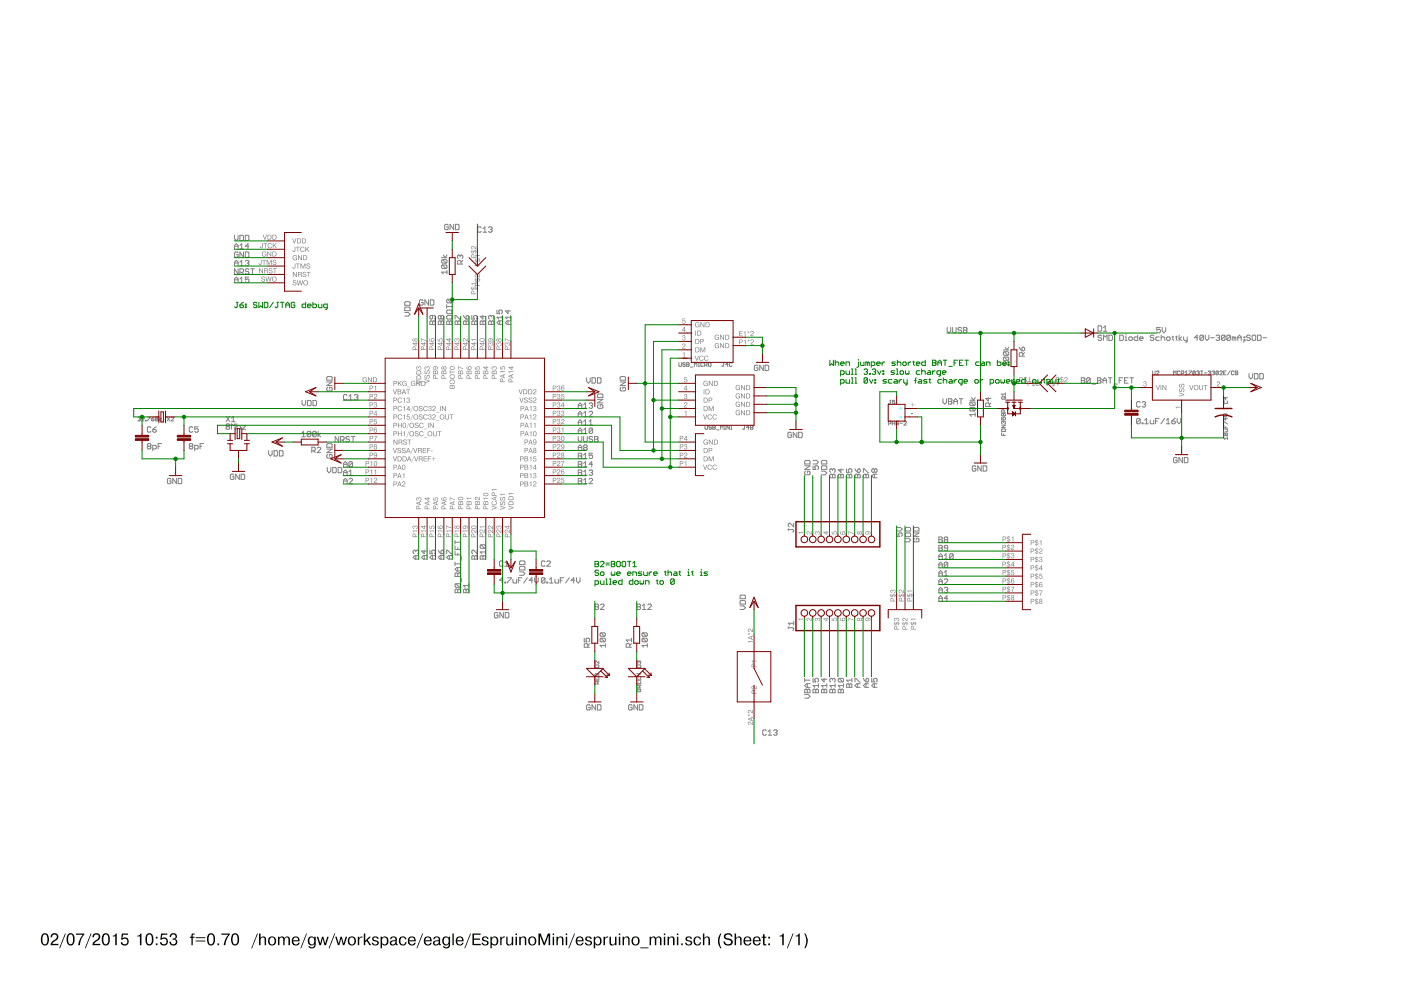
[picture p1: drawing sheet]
<svg xmlns="http://www.w3.org/2000/svg" width="297mm" height="210mm" viewBox="0 0 297 210" stroke-linecap="round" stroke-linejoin="round" font-family="sans-serif">
<path d="M9 198a1.01 1.01 0 0 1 1.2 .2 1.01 1.01 0 0 1 .2 1.2 .89 .89 0 0 1-.9 1.1 .89 .89 0 0 1-.8-1.2v-.7zM9.2 198.3a1.94 1.94 0 0 0 .1 1.9h.2a1.32 1.32 0 0 0 .5-1.5v-.2a.44 .44 0 0 0-.4-.4 .44 .44 0 0 0-.4 .2zM10.9 198.1a.85 .85 0 0 1 1.4 .2 .85 .85 0 0 1-.6 1.2l-.6 .6h1.3v.3h-1.7a1.81 1.81 0 0 1 1.2-1.4 .51 .51 0 0 0-.2-.9 .51 .51 0 0 0-.6 .6h-.4zM13.8 197.9h.2l-1.3 3.2h-.2zM14.5 198a1.01 1.01 0 0 1 1.1 .2 1.01 1.01 0 0 1 .2 1.2 .89 .89 0 0 1-.9 1.1 .89 .89 0 0 1-.8-1.2l.1-.7zM14.6 198.3a1.94 1.94 0 0 0 .1 1.9h.3a1.32 1.32 0 0 0 .5-1.5l-.1-.2a.44 .44 0 0 0-.3-.4 .44 .44 0 0 0-.5 .2zM16.1 197.9h1.8l-.7 1.4-.3 1.1h-.3l.1-.5 .3-.9 .5-.8h-1.4zM19.2 197.9h.2l-1.2 3.2h-.2zM19.8 198.1a.85 .85 0 0 1 1.4 .2 .85 .85 0 0 1-.6 1.2l-.6 .6h1.3v.3h-1.7a1.81 1.81 0 0 1 1.2-1.4 .51 .51 0 0 0-.2-.9 .51 .51 0 0 0-.7 .6h-.3zM21.9 198a1.01 1.01 0 0 1 1.2 .2 1.01 1.01 0 0 1 .2 1.2 .89 .89 0 0 1-.9 1.1 .89 .89 0 0 1-.8-1.2v-.7zM22.1 198.3a1.94 1.94 0 0 0 .1 1.9h.2a1.32 1.32 0 0 0 .5-1.5v-.2a.44 .44 0 0 0-.3-.4 .44 .44 0 0 0-.5 .2zM23.9 198.4l.9-.5v2.5h-.4v-1.9h-.5zM25.8 197.9h1.4v.3h-1.1l-.1 .7a.85 .85 0 0 1 1.2 .4 .85 .85 0 0 1-.5 1.2 .85 .85 0 0 1-1.1-.7h.3a.6 .6 0 0 0 .7 .4 .6 .6 0 0 0 .5-.7 .6 .6 0 0 0-.6-.5l-.8 .2zM29.1 198.4l.9-.5v2.5h-.3v-1.9h-.6zM31.2 198a1.01 1.01 0 0 1 1.1 .2 1.01 1.01 0 0 1 .2 1.2 .89 .89 0 0 1-.9 1.1 .89 .89 0 0 1-.8-1.2l.1-.7zM31.4 198.3a1.94 1.94 0 0 0 0 1.9h.3a1.32 1.32 0 0 0 .5-1.5l-.1-.2a.44 .44 0 0 0-.3-.4 .44 .44 0 0 0-.4 .2zM33 200h.4v.4h-.4zM33 198.6h.4v.4h-.4zM34.2 197.9h1.3v.3h-1.1l-.1 .7a.85 .85 0 0 1 1.2 .4 .85 .85 0 0 1-.5 1.2 .85 .85 0 0 1-1.1-.7h.3a.6 .6 0 0 0 .7 .4 .6 .6 0 0 0 .5-.7 .6 .6 0 0 0-.6-.5l-.8 .2zM36.3 198a.71 .71 0 0 1 1.1 0 .71 .71 0 0 1-.3 1.1 .79 .79 0 0 1 .1 1.3 .79 .79 0 0 1-1.2-.5l-.1-.2h.3a.53 .53 0 0 0 .5 .6 .53 .53 0 0 0 .6-.6 .53 .53 0 0 0-.7-.5v-.2a.49 .49 0 0 0 .6-.5 .49 .49 0 0 0-.5-.5 .49 .49 0 0 0-.4 .7h-.3zM40.7 198l.6-.1v.3h-.3l-.1 .1v.3h.4v.2h-.4v1.6h-.3v-1.6h-.4v-.2h.4zM41.5 199.4h2v.2h-2zM41.5 198.7h2v.2h-2zM44.3 198a1.01 1.01 0 0 1 1.1 .2 1.01 1.01 0 0 1 .2 1.2 .89 .89 0 0 1-.9 1.1 .89 .89 0 0 1-.8-1.2l.1-.7zM44.4 198.3a1.94 1.94 0 0 0 .1 1.9h.2a1.32 1.32 0 0 0 .5-1.5v-.2a.44 .44 0 0 0-.3-.4 .44 .44 0 0 0-.5 .2zM46.1 200h.4v.4h-.4zM46.9 197.9h1.8l-.7 1.4-.2 1.1h-.4l.1-.5 .4-.9 .5-.8h-1.5zM49.4 198a1.01 1.01 0 0 1 1.1 .2 1.01 1.01 0 0 1 .2 1.2 .89 .89 0 0 1-.9 1.1 .89 .89 0 0 1-.8-1.2l.1-.7zM49.5 198.3a1.94 1.94 0 0 0 .1 1.9h.2a1.32 1.32 0 0 0 .5-1.5v-.2a.44 .44 0 0 0-.3-.4 .44 .44 0 0 0-.5 .2zM54.5 197.9h.2l-1.2 3.2h-.2zM54.9 197.9h.3v1a.62 .62 0 0 1 .8-.4 .62 .62 0 0 1 .4 .7v1.2h-.3v-1.3a.47 .47 0 0 0-.6-.3 .47 .47 0 0 0-.3 .6v1h-.3zM56.7 199.5a.95 .95 0 0 1 1.9 0 .95 .95 0 0 1-1.9 0zM57.4 198.8a.86 .86 0 0 0 .3 1.5 .79 .79 0 0 0 .5-.8 .79 .79 0 0 0-.5-.7zM58.9 198.6h.3v.3a.56 .56 0 0 1 .6-.4 .56 .56 0 0 1 .5 .4 .61 .61 0 0 1 .7-.3 .61 .61 0 0 1 .5 .6v1.2h-.3v-1.2a.43 .43 0 0 0-.6-.5 .43 .43 0 0 0-.2 .6v1.1h-.4v-1.4a.42 .42 0 0 0-.5-.2 .42 .42 0 0 0-.3 .5v1.1h-.3zM62.1 198.8a.85 .85 0 0 1 1-.2 .85 .85 0 0 1 .4 1h-1.3a.55 .55 0 0 0 .4 .6 .55 .55 0 0 0 .6-.3h.3a.91 .91 0 0 1-1.3 .4 .91 .91 0 0 1-.3-1.3zM62.4 198.9l-.2 .5h1v-.2a.5 .5 0 0 0-.3-.4 .5 .5 0 0 0-.5 .1zM64.9 197.9h.2l-1.2 3.2h-.2zM65.5 198.8a.74 .74 0 0 1 1.1 .1v-.3h.3v1.8a.81 .81 0 0 1-.7 .7 .81 .81 0 0 1-.8-.5h.3a.54 .54 0 0 0 .7 .2 .54 .54 0 0 0 .2-.7 .75 .75 0 0 1-.9 .3 .75 .75 0 0 1-.4-.9zM65.8 198.9a.81 .81 0 0 0-.2 .8 .81 .81 0 0 0 .6 .6 .82 .82 0 0 0 .4-.8 .82 .82 0 0 0-.5-.7zM67.2 198.6h.3l.4 1.4 .4-1.4h.3l.3 1.4 .5-1.4h.3l-.6 1.8h-.3l-.4-1.4-.3 1.4h-.4zM70.9 197.9h.2l-1.2 3.2h-.2zM71.1 198.6h.3l.4 1.4 .4-1.4h.3l.3 1.4 .5-1.4h.3l-.6 1.8h-.3l-.4-1.4-.3 1.4h-.4zM73.7 199.5a.93 .93 0 0 1 1.8 0 .93 .93 0 0 1-1.8 0zM74.3 198.8a.86 .86 0 0 0 .3 1.5 .79 .79 0 0 0 .5-.8 .79 .79 0 0 0-.5-.7zM75.9 198.6h.3v.4l.4-.4 .2-.1v.3a.62 .62 0 0 0-.6 .7v.9h-.3zM77.1 197.9h.3v1.6l.9-.9h.3l-.7 .7 .8 1.1h-.3l-.7-.9-.3 .3v.6h-.3zM79 198.7a.76 .76 0 0 1 1.3 .4h-.3a.35 .35 0 0 0-.5-.3 .35 .35 0 0 0-.2 .5l.3 .1a.58 .58 0 0 1 .7 .5 .58 .58 0 0 1-.7 .6 .65 .65 0 0 1-.8-.6h.3a.42 .42 0 0 0 .5 .4 .42 .42 0 0 0 .3-.6l-.3-.1a.59 .59 0 0 1-.6-.3 .59 .59 0 0 1 0-.6zM80.7 198.6h.3v.3a.83 .83 0 0 1 1.1-.2 .83 .83 0 0 1 .2 1.1 .74 .74 0 0 1-.5 .6 .74 .74 0 0 1-.8-.3v1h-.3zM81.1 198.9a.71 .71 0 0 0-.1 .9 .71 .71 0 0 0 .8 .3 .76 .76 0 0 0 .3-.8 .76 .76 0 0 0-.8-.5zM82.9 198.7a.74 .74 0 0 1 .8-.2 .74 .74 0 0 1 .4 .6v1l.2 .3h-.3l-.1-.2a.61 .61 0 0 1-.8 .3 .61 .61 0 0 1-.4-.8 .61 .61 0 0 1 .8-.3 .33 .33 0 0 0 .3-.5 .33 .33 0 0 0-.5-.1l-.3 .3h-.3zM83 199.7v.3a.51 .51 0 0 0 .6 .1 .51 .51 0 0 0 .2-.6zM84.8 198.7a.79 .79 0 0 1 .8-.2 .79 .79 0 0 1 .6 .7h-.3a.55 .55 0 0 0-.8-.4 .55 .55 0 0 0-.2 .8 .51 .51 0 0 0 .4 .6 .51 .51 0 0 0 .6-.4h.3a.86 .86 0 0 1-1.2 .6 .86 .86 0 0 1-.4-1.2zM86.7 198.8a.85 .85 0 0 1 1-.2 .85 .85 0 0 1 .4 1h-1.3a.55 .55 0 0 0 .4 .6 .55 .55 0 0 0 .6-.3h.3a.91 .91 0 0 1-1.3 .4 .91 .91 0 0 1-.2-1.3zM87 198.9l-.2 .5h1v-.2a.5 .5 0 0 0-.3-.4 .5 .5 0 0 0-.5 .1zM89.5 197.9h.2l-1.2 3.2h-.2zM90.1 198.8a.85 .85 0 0 1 1-.2 .85 .85 0 0 1 .4 1h-1.3a.55 .55 0 0 0 .4 .6 .55 .55 0 0 0 .6-.3h.3a.91 .91 0 0 1-1.3 .4 .91 .91 0 0 1-.3-1.3zM90.4 198.9l-.2 .5h1v-.2a.5 .5 0 0 0-.3-.4 .5 .5 0 0 0-.5 .1zM92.1 198.7a.74 .74 0 0 1 .7-.2 .74 .74 0 0 1 .5 .6v1l.2 .3h-.4l-.1-.2a.61 .61 0 0 1-.8 .3 .61 .61 0 0 1-.3-.8 .61 .61 0 0 1 .8-.3 .33 .33 0 0 0 .3-.5 .33 .33 0 0 0-.6-.1l-.2 .3h-.3zM92.2 199.7l-.1 .3a.51 .51 0 0 0 .7 .1 .51 .51 0 0 0 .2-.6zM94 198.8a.74 .74 0 0 1 1.1 .1v-.3h.3v1.8a.81 .81 0 0 1-.7 .7 .81 .81 0 0 1-.8-.5h.3a.54 .54 0 0 0 .7 .2 .54 .54 0 0 0 .2-.7 .75 .75 0 0 1-.9 .3 .75 .75 0 0 1-.4-.9zM94.3 198.9a.81 .81 0 0 0-.2 .8 .81 .81 0 0 0 .6 .6 .82 .82 0 0 0 .4-.8 .82 .82 0 0 0-.5-.7zM95.9 197.9h.3v2.5h-.3zM96.8 198.8a.85 .85 0 0 1 1.1-.2 .85 .85 0 0 1 .4 1h-1.4a.55 .55 0 0 0 .4 .6 .55 .55 0 0 0 .7-.3h.3a.91 .91 0 0 1-1.3 .4 .91 .91 0 0 1-.3-1.3zM97.1 198.9l-.2 .5h1.1v-.2a.5 .5 0 0 0-.3-.4 .5 .5 0 0 0-.6 .1zM99.7 197.9h.2l-1.3 3.2h-.2zM100.2 197.9h1.7v.3h-1.4v.8h1.3v.3h-1.3v.8h1.4v.3h-1.7zM102.3 198.7a.76 .76 0 0 1 1.3 .4h-.3a.35 .35 0 0 0-.5-.3 .35 .35 0 0 0-.2 .5l.3 .1a.58 .58 0 0 1 .7 .5 .58 .58 0 0 1-.7 .6 .65 .65 0 0 1-.8-.6h.3a.42 .42 0 0 0 .5 .4 .42 .42 0 0 0 .3-.6l-.3-.1a.59 .59 0 0 1-.6-.3 .59 .59 0 0 1 0-.6zM104 198.6h.3v.3a.83 .83 0 0 1 1.1-.2 .83 .83 0 0 1 .2 1.1 .74 .74 0 0 1-.5 .6 .74 .74 0 0 1-.8-.3v1h-.3zM104.4 198.9a.71 .71 0 0 0-.1 .9 .71 .71 0 0 0 .8 .3 .76 .76 0 0 0 .3-.8 .76 .76 0 0 0-.8-.5zM106 198.6h.4v.4l.4-.4 .2-.1v.3a.62 .62 0 0 0-.6 .7v.9h-.4zM107.3 198.6h.3v1.1a.46 .46 0 0 0 .5 .5 .46 .46 0 0 0 .4-.6v-1h.3v1.8h-.3v-.2a.63 .63 0 0 1-.7 .2 .63 .63 0 0 1-.5-.6zM109.3 198.6h.3v1.8h-.3zM109.3 197.9h.3v.4h-.3zM110.1 198.6h.3v.3a.62 .62 0 0 1 .7-.4 .62 .62 0 0 1 .5 .7v1.2h-.3l-.1-1.5a.5 .5 0 0 0-.6-.1 .5 .5 0 0 0-.2 .6v1h-.3zM111.9 199.5a.95 .95 0 0 1 1.9 0 .95 .95 0 0 1-1.9 0zM112.6 198.8a.86 .86 0 0 0 .2 1.5 .79 .79 0 0 0 .6-.8 .79 .79 0 0 0-.6-.7zM114.1 197.9h.5l.8 2.1 .8-2.1h.4v2.5h-.3v-2.1l-.8 2.1h-.2l-.8-2.1v2.1h-.4zM117.2 198.6h.3v1.8h-.3zM117.2 197.9h.3v.4h-.3zM118 198.6h.3v.3a.62 .62 0 0 1 .7-.4 .62 .62 0 0 1 .5 .7v1.2h-.3l-.1-1.5a.5 .5 0 0 0-.6-.1 .5 .5 0 0 0-.2 .6v1h-.3zM120 198.6h.3v1.8h-.3zM120 197.9h.3v.4h-.3zM121.7 197.9h.2l-1.2 3.2h-.2zM122.3 198.8a.85 .85 0 0 1 1-.2 .85 .85 0 0 1 .4 1h-1.3a.55 .55 0 0 0 .4 .6 .55 .55 0 0 0 .6-.3h.3a.91 .91 0 0 1-1.3 .4 .91 .91 0 0 1-.2-1.3zM122.6 198.9l-.2 .5h1v-.2a.5 .5 0 0 0-.3-.4 .5 .5 0 0 0-.5 .1zM124.2 198.7a.76 .76 0 0 1 1.3 .4h-.3a.35 .35 0 0 0-.5-.3 .35 .35 0 0 0-.2 .5l.3 .1a.58 .58 0 0 1 .7 .5 .58 .58 0 0 1-.7 .6 .65 .65 0 0 1-.8-.6h.3a.42 .42 0 0 0 .5 .4 .42 .42 0 0 0 .3-.6l-.3-.1a.59 .59 0 0 1-.6-.3 .59 .59 0 0 1 0-.6zM125.9 198.6h.3v.3a.83 .83 0 0 1 1.1-.2 .83 .83 0 0 1 .2 1.1 .74 .74 0 0 1-.5 .6 .74 .74 0 0 1-.8-.3v1h-.3zM126.3 198.9a.71 .71 0 0 0-.1 .9 .71 .71 0 0 0 .8 .3 .76 .76 0 0 0 .3-.8 .76 .76 0 0 0-.8-.5zM128 198.6h.3v.4l.4-.4 .2-.1v.3a.62 .62 0 0 0-.6 .7v.9h-.3zM129.2 198.6h.3v1.1a.46 .46 0 0 0 .5 .5 .46 .46 0 0 0 .4-.6v-1h.3v1.8h-.3v-.2a.63 .63 0 0 1-.7 .2 .63 .63 0 0 1-.5-.6zM131.2 198.6h.3v1.8h-.3zM131.2 197.9h.3v.4h-.3zM132 198.6h.3v.3a.62 .62 0 0 1 .7-.4 .62 .62 0 0 1 .5 .7v1.2h-.3l-.1-1.5a.5 .5 0 0 0-.6-.1 .5 .5 0 0 0-.2 .6v1h-.3zM133.8 199.5a.95 .95 0 0 1 1.9 0 .95 .95 0 0 1-1.9 0zM134.5 198.8a.86 .86 0 0 0 .2 1.5 .79 .79 0 0 0 .6-.8 .79 .79 0 0 0-.5-.7zM135.8 200.9h1.7v.2h-1.7zM137.7 198.6h.3v.3a.56 .56 0 0 1 .6-.4 .56 .56 0 0 1 .5 .4 .61 .61 0 0 1 .7-.3 .61 .61 0 0 1 .5 .6v1.2h-.4v-1.2a.43 .43 0 0 0-.5-.5 .43 .43 0 0 0-.3 .6v1.1h-.3v-1.4a.42 .42 0 0 0-.5-.2 .42 .42 0 0 0-.3 .5v1.1h-.3zM140.7 198.6h.3v1.8h-.3zM140.7 197.9h.3v.4h-.3zM141.5 198.6h.3v.3a.62 .62 0 0 1 .8-.4 .62 .62 0 0 1 .4 .7v1.2h-.3l-.1-1.5a.5 .5 0 0 0-.6-.1 .5 .5 0 0 0-.2 .6v1h-.3zM143.5 198.6h.3v1.8h-.3zM143.5 197.9h.3v.4h-.3zM144.4 200h.4v.4h-.4zM145.5 198.7a.76 .76 0 0 1 1.2 .4h-.3a.35 .35 0 0 0-.4-.3 .35 .35 0 0 0-.2 .5l.2 .1a.58 .58 0 0 1 .8 .5 .58 .58 0 0 1-.8 .6 .65 .65 0 0 1-.7-.6h.3a.42 .42 0 0 0 .4 .4 .42 .42 0 0 0 .4-.6l-.4-.1a.59 .59 0 0 1-.5-.3 .59 .59 0 0 1 0-.6zM147.3 198.7a.79 .79 0 0 1 .8-.2 .79 .79 0 0 1 .5 .7h-.2a.55 .55 0 0 0-.8-.4 .55 .55 0 0 0-.2 .8 .51 .51 0 0 0 .4 .6 .51 .51 0 0 0 .6-.4h.3a.86 .86 0 0 1-1.2 .6 .86 .86 0 0 1-.4-1.2zM149 197.9h.3v1a.62 .62 0 0 1 .8-.4 .62 .62 0 0 1 .4 .7v1.2h-.3v-1.3a.47 .47 0 0 0-.6-.3 .47 .47 0 0 0-.3 .6v1h-.3zM152.7 197.9h.3a3.1 3.1 0 0 0 0 3.2h-.3l-.2-.4-.3-1.1 .1-.8zM153.6 198.2a.95 .95 0 0 1 1-.4 .95 .95 0 0 1 .7 .8h-.3a.56 .56 0 0 0-.7-.5 .56 .56 0 0 0-.4 .6l.5 .2a.83 .83 0 0 1 .9 1 .83 .83 0 0 1-1.2 .5 .8 .8 0 0 1-.7-.8h.3a.63 .63 0 0 0 .7 .6 .63 .63 0 0 0 .6-.6l-.6-.3a.76 .76 0 0 1-.8-.3 .76 .76 0 0 1 0-.8zM155.8 197.9h.3v1a.62 .62 0 0 1 .7-.4 .62 .62 0 0 1 .4 .7v1.2h-.3v-1.3a.47 .47 0 0 0-.6-.3 .47 .47 0 0 0-.2 .6v1h-.3zM157.8 198.8a.85 .85 0 0 1 1.1-.2 .85 .85 0 0 1 .4 1h-1.3a.55 .55 0 0 0 .3 .6 .55 .55 0 0 0 .7-.3h.3a.91 .91 0 0 1-1.3 .4 .91 .91 0 0 1-.3-1.3zM158.1 198.9l-.1 .5h1v-.2a.5 .5 0 0 0-.3-.4 .5 .5 0 0 0-.6 .1zM159.8 198.8a.85 .85 0 0 1 1.1-.2 .85 .85 0 0 1 .4 1h-1.4a.55 .55 0 0 0 .4 .6 .55 .55 0 0 0 .7-.3h.3a.91 .91 0 0 1-1.3 .4 .91 .91 0 0 1-.3-1.3zM160.1 198.9l-.2 .5h1.1l-.1-.2a.5 .5 0 0 0-.3-.4 .5 .5 0 0 0-.5 .1zM161.8 198.1h.3v.5h.4v.2h-.4v1.3l.4 .1a.34 .34 0 0 1-.4 .3 .34 .34 0 0 1-.3-.4v-1.3h-.3v-.2h.3zM162.9 200h.3v.4h-.3zM162.9 198.6h.3v.4h-.3zM165.3 198.4l.9-.5v2.5h-.4v-1.9h-.5zM168.1 197.9h.1l-1.2 3.2h-.2zM168.7 198.4l.9-.5v2.5h-.4v-1.9h-.5zM170.5 197.9h.3a2.68 2.68 0 0 1 0 3.2h-.3a3.1 3.1 0 0 0 0-3.2z" fill="#000"/>
<path d="M190.6 88.4h.6M190.6 86.6h.6M190.9 86.3v.6" fill="none" stroke="#0ff" stroke-width=".21"/>
<g fill="none" stroke="#808080" stroke-width=".21">
<path d="M93.6 54.6h1.2M93.8 56.2l-.2 .2v.3l.2 .2h.8M93.8 55h.8l.2 .2v.4l-.2 .2M93.8 56.2h.8l.2 .2v.3l-.2 .2M93.8 55l-.2 .2v.4l.2 .2h.8M93.8 56.2l.8 .7M93.8 55l.8 .8M94 54.1l.4 .5 .4-.5M94.8 57.7h-1.2l.4 .4M94.8 57.3v.8M95 47.8l-.2-.2h-.3l-.2 .2v.7l.2 .2h.3l.2-.2v-.4h-.3M96.2 47.6v1.1l-.8-1.1v1.1"/>
<path d="M96.6 47.6h.5l.2 .2v.7l-.2 .2h-.5zM85.8 64.2l.2-.2h.8l.2 .2v.5h-1.2zM85.8 66.3h.8l.4 .3-.4 .4h-.8M85.8 65.3l.2-.2h.8l.2 .2v.6h-1.2zM89.7 63.8l-.2-.2h-.4l-.2 .2v.7l.2 .2h.4l.2-.2v-.4h-.4M90.8 63.6v1.1l-.7-1.1v1.1M91.2 63.6h.6l.2 .2v.7l-.2 .2h-.6zM131.7 79.8h.7l.2 .2v.6h-1.1v-.6zM160.7 77.6l-.2-.2h-.4l-.2 .2v.8l.2 .2h.4l.2-.2v-.4h-.4M161.8 77.4v1.2l-.7-1.2v1.2M162.2 77.4h.6l.2 .2v.8l-.2 .2h-.6zM212.7 74.2h1.2"/>
<path d="M212.9 74.6h.8l.2 .2v.3l-.2 .2M212.9 75.7h.8l.2 .2v.4l-.2 .2M212.9 75.7l-.2 .2v.4l.2 .2h.8M212.9 74.6l-.2 .2v.3l.2 .2h.8M212.9 75.7l.8 .8M212.9 74.6l.8 .7M213.1 73.6l.4 .6 .4-.6M213.9 77.2h-1.2l.4 .4M213.9 76.9v.7M233.6 71.2l-.2-.1h-.4l-.2 .3 .2 .2h.4l.2 .4-.2 .2h-.4l-.2-.2M234 72.2v-1.1l.3 .3 .4-.3v1.1M235.1 71.1h.6l.2 .1v.8l-.2 .2h-.6z"/>
<path d="M237.4 71.1h.6l.2 .1v.8l-.2 .2h-.6zM238.5 72.2h.4M238.5 71.4h.2v.8M238.7 70.9v.2M239.3 71.6l.2-.2h.4l.2 .2v.4l-.2 .2h-.4l-.2-.2zM241.2 71.1v1.1h-.6l-.1-.2v-.4l.1-.2h.6M241.6 71.8h.8l-.2-.4h-.4l-.2 .2v.4l.2 .2h.4M244.6 71.2l-.1-.1h-.4l-.2 .3 .2 .2h.4l.1 .4-.1 .2h-.4l-.2-.2M245.8 71.4h-.6l-.2 .2v.4l.2 .2h.6M246.2 71.6l.2-.2h.4l.2 .2v.6M246.2 71.1v1.1M247.3 71.6l.2-.2h.4l.2 .2v.4l-.2 .2h-.4l-.2-.2z"/>
<path d="M248.5 71.4h.4M248.7 71.2v.8l.2 .2M248.8 79.5v-.8l.3 .2 .2-.2v.8M249.2 71.4h.4M249.4 71.2v.8l.2 .2M250 71.1v1.1M250.1 78.8l-.1-.1-.4 .1v.5l.2 .2 .3-.2M250.4 79.2h.4l.2-.1-.2-.4h-.4v.8M250.6 71.4l-.6 .4 .6 .4M251 71.4v.6l.1 .2h.6M251.3 79.5h.5M251.3 78.9l.2-.2v.8"/>
<path d="M251.7 71.4v1l-.4 .2M252.1 78.7h.5l-.5 .8M253.4 78.8l-.4-.1-.1 .6M253.4 78.8v.5l-.1 .2-.4-.2M253.4 78.8l-.5 .5M253.7 78.8l.4-.1 .2 .1-.2 .3M254 79.1h.1M254 71.6h-.8l.6-.5v1.1M254.1 79.1l.2 .1-.2 .3-.4-.2M254.5 78.7h.6M254.8 78.7v.8M255.1 71.2l-.1-.1h-.4l-.2 .1v.8"/>
<path d="M255.1 71.2v.8l-.1 .2h-.4l-.2-.2M255.1 71.2l-.7 .8M255.4 79.1h.5M255.5 71.1v.7l.4 .4 .4-.4v-.7M256.2 78.8l.4-.1 .1 .1-.1 .3M256.4 79.1h.2M256.6 79.1l.1 .1-.1 .3-.4-.2M256.7 71.6h.8M257 78.8l.4-.1 .1 .1-.1 .3M257.3 79.1h.1M257.4 79.1l.1 .1-.1 .3-.4-.2M257.8 71.2l.2-.1h.4l.2 .1-.2 .4"/>
<path d="M258.2 71.6h.2M258.3 78.8l-.4-.1-.1 .6M258.3 78.8l-.1 .7-.4-.2M258.3 78.8l-.5 .5M258.4 71.6l.2 .2-.2 .4h-.4l-.2-.2M258.6 78.8l.2-.1 .4 .1-.6 .7h.6M259.4 79.1h.3M259.7 71.2l-.2-.1h-.3l-.2 .1v.8M259.7 71.2v.8l-.2 .2h-.3l-.2-.2M259.7 71.2l-.7 .8M260 78.7h-.6v.8h.6M260.8 78.7l-.5 .8"/>
<path d="M260.9 71.2l-.2-.1h-.4l-.2 .1v.8M260.9 71.2v.8l-.2 .2h-.4l-.2-.2M260.9 71.2l-.8 .8M261.6 78.8l-.1-.1-.4 .1v.5l.1 .2 .4-.2M261.6 71.6l-.3-.2v.8M261.6 71.6v.6M261.6 71.6l.2-.2 .2 .2v.6M261.9 78.7h.4l.1 .1-.1 .7h-.4zM261.9 79.1h.4M262.4 71.6h.8M262.4 72.2v-.8l.4-.3 .4 .3v.8M263.8 71.4h.1v.2h-.1z"/>
<path d="M263.8 72h.1v.2h-.1zM263.9 72.2l-.3 .4M264.8 79.2v.8l.4 .3 .4-.3v-.8M265.1 71.2l-.2-.1h-.4l-.2 .3 .2 .2h.4l.2 .4-.2 .2h-.4l-.2-.2M265.5 71.2l.2-.1h.3l.2 .1v.8l-.2 .2h-.3l-.2-.2zM266 79.2h.5l.2 .2v.8l-.2 .1h-.5zM266.6 71.1h.6l.2 .1v.8l-.2 .2h-.6zM267.1 79.2h.6l.2 .2v.8l-.2 .1h-.6zM267.8 71.6h.7M29.3 88.6l.3-.2 .2 .2-.2 .2M29.5 88.8h.1M29.6 88.8l.2 .2-.2 .2-.3-.1"/>
<path d="M30.1 88.6l.1-.2 .4 .2-.5 .6h.5M30.9 89.1l.1 .1zM31.3 88.4h.5l-.5 .8M31.4 94.6l-.2 .2 .2 .4h.4l.2-.2-.2-.4M31.4 94.6l-.2-.2 .2-.4h.4l.2 .2-.2 .4M31.4 94.6h.4M32.1 88.8h.4l.1 .3-.4 .1zM32.4 95.2h.6l.1-.2v-.4l-.1-.2h-.6v1.2M32.6 88.4l-.5 .4M33.1 88.8l-.2-.1 .2-.3 .4 .2-.2 .2M33.1 88.8h.2M33.1 88.8l-.2 .2 .2 .2 .4-.1-.2-.3"/>
<path d="M33.5 94.6h.4M33.7 88.4v.8M34.1 88.7l-.4 .3 .4 .2M34.3 94h-.8v1.2M40.3 94.6l-.2 .2 .2 .4h.4l.2-.2-.2-.4M40.3 94.6l-.2-.2 .2-.4h.4l.2 .2-.2 .4M40.3 94.6h.4M41.3 95.2h.5l.2-.2v-.4l-.2-.2h-.5v1.2M42.4 94.6h.4M43.2 94h-.8v1.2M48.1 90.4l-.2 .2 .2 .4h.4l.2-.2-.2-.4M48.1 90.4l-.2-.1 .2-.4h.4l.2 .2-.2 .3"/>
<path d="M48.1 90.4h.4M49.1 91v-1.1l.4 .4 .3-.4v1.1M50.2 89.9v1.1M50.2 90.4l.2-.1h.4l.2 .1v.6M51.4 90.3h.7l-.7 .7h.7M57 95.5v.8l.3 .4 .4-.4v-.8M58.1 95.5h.6l.2 .2v.8l-.2 .2h-.6zM59.2 95.5h.6l.2 .2v.8l-.2 .2h-.6zM64 91.8l.4-.3v1.1M64 92.6h.7M64.1 84.9v.8l.3 .3 .4-.3v-.8M65.2 84.9h.6l.2 .2v.7l-.2 .2h-.6z"/>
<path d="M65.9 91.7v.7l-.2 .2h-.4l-.2-.2M65.9 91.7l-.2-.2h-.4l-.2 .2v.7M65.9 91.7l-.8 .7M66.4 84.9h.5l.2 .2v.7l-.2 .2h-.5zM67 91.7v.7l-.1 .2h-.4l-.2-.2M67 91.7l-.1-.2h-.4l-.2 .2v.7M67 91.7l-.7 .7M67.4 91.5v1.1M68 91.8l-.6 .4 .6 .4M69.3 81h1.1l-1.1 .7h1.1M69.3 80l.2-.2h.7l.2 .2v.6h-1.1zM69.3 95.2h1.1l-1.1 .8h1.1"/>
<path d="M69.4 99.1v.8l.4 .3 .3-.3v-.8M69.5 82.1l-.2 .2v.4l.2 .2h.7l.2-.2v-.4l-.2-.2h-.4v.4M69.5 96.4l-.2 .1v.4l.2 .2h.7l.2-.2v-.4l-.2-.1h-.4v.3M69.5 94.1h.7l.2 .2v.5h-1.1v-.5zM70.5 99.1h.6l.2 .2v.8l-.2 .1h-.6zM71.7 99.1h.6l.2 .2v.8l-.2 .1h-.6zM124.4 80.1v.8l.4 .3 .3-.3v-.8M125.5 80.1h.6l.2 .2v.7l-.2 .2h-.6zM126.7 80.1h.5l.2 .2v.7l-.2 .2h-.5zM126.7 84.7h1.1l-1.1 .7h1.1M126.9 85.8l-.2 .2v.4l.2 .2h.7l.2-.2v-.4l-.2-.2h-.3v.4M126.9 83.5h.7l.2 .2v.6h-1.1v-.6z"/>
<path d="M131.5 81h1.1l-1.1 .7h1.1M131.7 82.1l-.2 .2v.4l.2 .2h.7l.2-.2v-.4l-.2-.2h-.3v.4M149.5 90.2l.1 .8 .4-.1v-.7M150.8 90.3l-.1-.1-.4 .1 .1 .3 .4 .1-.1 .3-.4-.1M151.1 90.2l.6 .1-.2 .3 .2 .3-.2 .1h-.4zM151.1 90.6h.4M151.9 91.1h.6M152.8 91v-.8l.2 .3 .3-.3v.8M153.6 91h.2M153.6 90.2h.2M153.7 90.2v.8M154.6 90.2v.8l-.5-.8v.8"/>
<path d="M154.9 91h.3M154.9 90.2h.3M155.1 90.2v.8M167.8 91.8l-.2-.1h-.4l-.2 .1v.8l.2 .2h.4l.2-.2v-.4h-.4M169 91.7v1.1l-.8-1.1v1.1M169.3 91.7h.6l.2 .1v.8l-.2 .2h-.6zM188.4 89.9h.4l.1-.4-.5-.2v.8M189.2 89.3v.8M189.2 89.7h.5M189.7 89.3v.8M190 89.9h.4l.1-.4-.5-.2v.8M190.3 89.9l.2 .2"/>
<path d="M190.8 89.7h.5M191.6 89.5l.2-.2 .4 .2-.6 .6h.6M205.6 84.9h1.2M205.8 85.2h.8l.2 .2v.4l-.2 .2M205.8 86.4h.8l.2 .2v.4l-.2 .1M205.8 86.4l-.2 .2v.4l.2 .1h.8M205.8 85.2l-.2 .2v.4l.2 .2h.8M205.8 86.4l.8 .7M205.8 85.2l.8 .8M206 84.3l.4 .6 .4-.6M206.8 87.9h-1.2l.4 .4M206.8 87.5v.8"/>
<path d="M206.9 99l-.2-.2h-.4l-.2 .2v.7l.2 .2h.4l.2-.2v-.4h-.4M208 98.8v1.1l-.7-1.1v1.1M208.4 98.8h.6l.2 .2v.7l-.2 .2h-.6zM212.4 91.1l.6-.1 .2 .1v.4h-.8zM212.4 91.8v.5h.8M212.4 88.5v.5h.4l-.2-.2 .2-.3 .4 .1-.2 .4M212.4 90.1h.8l-.8 .6h.8M212.8 87.8l-.2-.1-.2 .1 .1 .4 .3-.1M212.8 89.5l-.2-.2-.2 .2 .1 .4M212.8 87.8v.3M212.8 89.5v.1M212.8 92v.3"/>
<path d="M212.8 87.8l.1-.1 .3 .1-.2 .4-.2-.1M212.8 89.5l.1-.2 .3 .2-.2 .4M212.9 87.4l-.1-.5-.4 .1v.4h.8M241.7 88.9l-.7 .8M241.7 88.9v.8l-.1 .2h-.4l-.2-.2M241.7 88.9l-.1-.2h-.4l-.2 .2v.8M242.1 89.7h.2v.2h-.2zM242.7 89.9h.8M242.7 89.1l.4-.4v1.2M243.9 89.1v.6l.2 .2h.5v-.8M245 89.3h.4M245.8 88.7h-.8v1.2"/>
<path d="M246.9 88.7l-.8 1.2M247.3 89.9h.8M247.3 89.1l.4-.4v1.2M248.4 89.3h.6l.2 .4-.2 .2h-.4l-.2-.2zM249.2 88.7l-.8 .6M249.6 97.2l-.2-.2h-.4l-.2 .2v.7l.2 .2h.4l.2-.2v-.3h-.4M249.6 88.7v.8l.4 .4 .3-.4v-.8M250.7 97v1.1l-.7-1.1v1.1M251.1 97h.6l.2 .2v.7l-.2 .2h-.6zM259.5 90.2v.5h.8M259.5 89.4l.8 .5M259.5 87.8h.5l.3 .2-.3 .3h-.5"/>
<path d="M259.6 91.8l.7 .2-.2 .4M259.6 91.8l-.1 .4 .6 .2M259.6 91.8l.5 .6M259.7 91h.6v.4l-.6 .1M259.9 88.6v.5l-.4-.4h.8M259.9 90.5v.2M260.3 92.9h-.8l.2 .3M260.3 92.6v.6M36.3 101.6l-.2-.2h-.4l-.2 .2v.8l.2 .2h.4l.2-.2v-.4h-.4M37.4 101.4v1.2l-.8-1.2v1.2M37.8 101.4h.6l.1 .2v.8l-.1 .2h-.6zM49.6 100.7l-.2-.2h-.4l-.2 .2v.8l.2 .2h.4l.2-.2v-.4h-.4"/>
<path d="M50.7 100.5v1.2l-.7-1.2v1.2M51.1 100.5h.6l.2 .2v.8l-.2 .2h-.6zM110.2 119.1l.1-.2h.8l.2 .2v.6h-1.1zM105.6 130l-.2-.1h-.4l-.2 .1v.8l.2 .2h.4l.2-.2v-.4h-.4M106.7 123h-.8l.6-.5v1.1M106.7 129.9v1.1l-.7-1.1v1.1M107 123.4h.2v.2h-.2zM107.1 129.9h.6l.2 .1v.8l-.2 .2h-.6zM107.6 122.5h.8v.2l-.8 .7v.2M108.8 122.9v.5l.1 .2h.6v-.7M109.9 123h.4M110.2 121.2h.7l.4 .4-.4 .4h-.7"/>
<path d="M110.2 120.3l.1-.2h.8l.2 .2v.5h-1.1zM110.7 122.5h-.8v1.1M111.8 122.5l-.8 1.1M112.9 123h-.7l.6-.5v1.1M113.3 122.5v.7l.4 .4 .4-.4v-.7M115.5 122.7v.7l-.1 .2h-.4l-.2-.2M115.5 122.7l-.1-.2h-.4l-.2 .2v.7M115.5 122.7l-.7 .7M115.9 123.4h.2v.2h-.2zM116.5 123.6h.8M116.5 122.9l.4-.4v1.1M117.6 122.9v.5l.2 .2h.6v-.7"/>
<path d="M118.8 123h.4M119.5 122.5h-.7v1.1M120.7 122.5l-.8 1.1M121.8 123h-.7l.5-.5v1.1M122.2 122.5v.7l.4 .4 .4-.4v-.7M127.4 135.3l-.2 .2v.4l.2 .2h.8M127.4 135.3h.8l.2 .2v.4l-.2 .2M127.4 134.2l-.2 .2v.3l.2 .2h.8M127.4 134.2h.8l.2 .2v.3l-.2 .2M127.4 135.3l.8 .8M127.4 134.2l.8 .7M128.4 136.8h-1.2l.4 .4"/>
<path d="M128.4 136.5v.7M136.3 134.2h.8l.1 .2v.3l-.1 .2M136.3 135.3h.8l.1 .2v.4l-.1 .2M136.3 135.3l-.2 .2v.4l.2 .2h.8M136.3 134.2l-.2 .2 .2 .5h.8M136.3 135.3l.8 .8M136.3 134.2l.8 .7M137.2 136.8h-1.1l.4 .4M137.2 136.5v.7M156.9 128.5h.8l.4 .3-.4 .4h-.8M156.9 127.5l.2-.2h.8l.2 .2v.6h-1.2zM156.9 126.4l.2-.2h.8l.2 .2v.5h-1.2z"/>
<path d="M125.1 149.6l-.2-.2h-.3l-.2 .2v.7l.2 .2h.3l.2-.2v-.3h-.3M126.1 143l.2-.2h.5l.2 .6h-.9zM126.1 143.7v.5h.9v-.5M126.3 149.4v1.1l-.8-1.1v1.1M126.6 143.9v.3M126.7 145l-.1-.5-.5 .1v.4h.9M126.7 149.4h.5l.2 .2v.7l-.2 .2h-.5zM127 144.5l-.3 .3M134 149.6l-.2-.2h-.3l-.2 .2v.7l.2 .2h.3l.2-.2v-.3h-.4M135 144.5v.5h.8v-.5M135 143.7v.5h.8v-.5M135 142.8h.8l-.8 .6h.8"/>
<path d="M135.2 149.4v1.1l-.8-1.1v1.1M135.2 146.1l-.2 .1 .2 .5h.5l.1-.5-.4-.1v.3M135.4 143.9v.3M135.4 144.8v.2M135.6 149.4h.5l.2 .2v.7l-.2 .2h-.5zM135.6 145.8l-.2-.5-.4 .1v.4h.8M135.8 145.3l-.2 .3"/>
</g>
<g fill="#808080">
<path d="M83.3 82.5h.1l.3 1 .3-1h.2l-.4 1.1h-.1zM84.3 82.5l.7 .2-.1 .3 .2 .3-.2 .3h-.6zM84.4 83.1v.4l.5-.1v-.2zM84.4 82.7v.3l.5-.2-.1-.1zM85.6 82.5h.1l.4 1.1h-.1l-.1-.3h-.5l-.1 .3h-.1zM85.6 82.7l-.1 .5h.3zM86.1 82.5h.8v.2h-.3v.9h-.1v-.9h-.4z"/>
<path d="M78.4 81.8h.6l.1 .3-.1 .3h-.5v.4h-.1zM78.5 81.9v.4l.4-.1v-.3zM79.4 82l.3-.2v1h-.1v-.8z"/>
<path d="M83.4 84.3l.6 .1 .2 .2-.2 .3-.4 .1v.4h-.2zM83.6 84.4v.4h.4v-.3zM84.4 84.4l.2-.1a.42 .42 0 0 1 .6 .3h-.1a.35 .35 0 0 0-.5 0 .35 .35 0 0 0 0 .5 .35 .35 0 0 0 .5-.1h.1a.53 .53 0 0 1-.8 .3 .53 .53 0 0 1 0-.9zM85.5 84.5l.4-.2v1.1h-.2v-.8zM86.3 84.4a.31 .31 0 0 1 .5-.1 .31 .31 0 0 1-.1 .5 .33 .33 0 0 1 0 .6 .33 .33 0 0 1-.5-.3h.1a.23 .23 0 0 0 .2 .2 .23 .23 0 0 0 .3-.2 .23 .23 0 0 0-.3-.2l.3-.4-.3-.1-.3 .2z"/>
<path d="M78.4 83.5l.6 .1 .1 .2-.1 .3-.5 .1v.4h-.1zM78.5 83.7v.4l.4-.1v-.3zM79.4 83.6a.36 .36 0 0 1 .5 .1 .36 .36 0 0 1-.2 .5l-.3 .3h.6v.1h-.7l.2-.4a.26 .26 0 0 0 .3-.3 .26 .26 0 0 0-.3-.2l-.2 .2z"/>
<path d="M83.4 86.1h.6l.2 .3-.2 .3h-.4v.5h-.2zM83.6 86.2v.4h.4v-.3zM84.4 86.2l.2-.1a.42 .42 0 0 1 .6 .3h-.1a.35 .35 0 0 0-.5 0 .35 .35 0 0 0 0 .5 .35 .35 0 0 0 .5-.1h.1a.53 .53 0 0 1-.8 .3 .53 .53 0 0 1 0-.9zM85.5 86.3l.4-.2v1.1h-.2v-.8zM86.7 86.1h.1v.7h.2l-.2 .4h-.1v-.3h-.5zM86.7 86.3l-.4 .5h.4zM87.5 86.1l-.5 1.3zM87.7 86.6a.53 .53 0 0 1 1 0 .53 .53 0 0 1-1 0zM87.9 86.3a.43 .43 0 0 0 0 .7 .43 .43 0 0 0 .6-.1 .43 .43 0 0 0-.2-.7zM88.9 86.1a.39 .39 0 0 1 .7 .3l-.4-.2a.2 .2 0 0 0-.1 .3 .2 .2 0 0 0 .2 .1 .31 .31 0 0 1 .3 .2 .31 .31 0 0 1-.2 .4l-.5-.1-.1-.3h.1a.24 .24 0 0 0 .3 .3 .24 .24 0 0 0 .1-.4h-.1a.31 .31 0 0 1-.3-.2 .31 .31 0 0 1 0-.4zM89.9 86.2l.1-.1a.42 .42 0 0 1 .7 .3h-.2a.35 .35 0 0 0-.5 0 .35 .35 0 0 0 0 .5 .35 .35 0 0 0 .5-.1h.2a.53 .53 0 0 1-.8 .3 .53 .53 0 0 1 0-.9zM90.9 86.2a.31 .31 0 0 1 .5-.1 .31 .31 0 0 1-.1 .5 .33 .33 0 0 1 0 .6 .33 .33 0 0 1-.5-.4h.1a.23 .23 0 0 0 .2 .3 .23 .23 0 0 0 .3-.3 .23 .23 0 0 0-.3-.1l.2-.4-.2-.1-.3 .2zM91.8 86.2a.36 .36 0 0 1 .5 0 .36 .36 0 0 1-.2 .6l-.3 .2h.6v.2h-.7l.2-.5a.26 .26 0 0 0 .3-.3 .26 .26 0 0 0-.3-.2l-.2 .2zM92.4 87.4h.8zM93.3 86.1h.1v1.1h-.1zM93.7 86.1h.1l.6 .8v-.8h.1v1.1h-.1l-.6-.9v.9h-.1z"/>
<path d="M78.4 85.3l.6 .1 .1 .2-.1 .3h-.5v.5h-.1zM78.5 85.4v.4h.4v-.3zM79.3 85.4a.31 .31 0 0 1 .5-.1 .31 .31 0 0 1-.1 .5 .33 .33 0 0 1 0 .6 .33 .33 0 0 1-.5-.4h.2a.23 .23 0 0 0 .2 .3 .23 .23 0 0 0 .2-.2 .23 .23 0 0 0-.3-.2l.3-.4-.3-.1-.2 .2z"/>
<path d="M83.4 87.9h.6l.2 .3-.2 .3h-.4v.4h-.2zM83.6 88v.4l.4-.1v-.3zM84.4 88l.2-.1a.42 .42 0 0 1 .6 .3h-.1a.35 .35 0 0 0-.5-.1 .35 .35 0 0 0 0 .6 .35 .35 0 0 0 .5-.1h.1a.53 .53 0 0 1-.8 .2 .53 .53 0 0 1 0-.8zM85.5 88.1l.4-.2v1h-.2v-.8zM86.3 87.9h.6v.1h-.5v.3a.36 .36 0 0 1 .5 .2 .36 .36 0 0 1-.2 .5 .36 .36 0 0 1-.5-.3h.1a.26 .26 0 0 0 .4 .1 .26 .26 0 0 0 .1-.4 .26 .26 0 0 0-.4 0h-.2zM87.5 87.9l-.5 1.3zM87.7 88.4a.53 .53 0 0 1 1 0 .53 .53 0 0 1-1 0zM87.9 88.1a.43 .43 0 0 0 0 .6 .43 .43 0 0 0 .6-.1 .43 .43 0 0 0-.2-.6zM88.9 87.9a.39 .39 0 0 1 .7 .2l-.4-.1a.2 .2 0 0 0-.1 .2 .2 .2 0 0 0 .2 .1 .31 .31 0 0 1 .3 .3 .31 .31 0 0 1-.2 .3h-.5l-.1-.3h.1a.24 .24 0 0 0 .3 .3 .24 .24 0 0 0 .1-.4l-.1-.1a.31 .31 0 0 1-.3-.1 .31 .31 0 0 1 0-.4zM89.9 88l.1-.1a.42 .42 0 0 1 .7 .3h-.2a.35 .35 0 0 0-.5-.1 .35 .35 0 0 0 0 .6 .35 .35 0 0 0 .5-.1h.2a.53 .53 0 0 1-.9 .2 .53 .53 0 0 1 .1-.8zM90.9 87.9a.31 .31 0 0 1 .5 0 .31 .31 0 0 1-.1 .5 .33 .33 0 0 1 0 .6 .33 .33 0 0 1-.5-.4h.1a.23 .23 0 0 0 .2 .3 .23 .23 0 0 0 .3-.3 .23 .23 0 0 0-.3-.2l.2-.3-.3-.1-.2 .2zM91.8 87.9a.36 .36 0 0 1 .5 .1 .36 .36 0 0 1-.2 .5l-.3 .3h.6v.1h-.7l.2-.4a.26 .26 0 0 0 .3-.3 .26 .26 0 0 0-.3-.2l-.2 .2zM92.4 89.1l.8 .1zM93.2 88.4a.55 .55 0 0 1 1.1 0 .55 .55 0 0 1-1.1 0zM93.5 88.1a.43 .43 0 0 0 0 .6 .43 .43 0 0 0 .6-.1 .43 .43 0 0 0-.2-.6zM94.4 87.9h.1l.1 .9 .4-.1 .1-.8h.1v.6a.41 .41 0 0 1-.4 .5 .41 .41 0 0 1-.4-.5zM95.3 87.9h.8v.1h-.3v.9h-.1v-.9h-.4z"/>
<path d="M78.4 87.1h.6l.1 .3-.1 .3h-.5v.4h-.1zM78.5 87.2v.4h.4v-.3zM79.7 87.1h.1v.7h.2l-.2 .3h-.1v-.2h-.5zM79.7 87.3l-.4 .5h.4z"/>
<path d="M83.4 89.7h.6l.2 .3-.2 .2-.4 .1v.4h-.2zM83.6 89.8v.4l.4-.1v-.3zM84.4 89.7h.1v.4h.5v-.4h.2v1h-.2v-.5h-.5v.5h-.1zM85.6 89.7a.52 .52 0 0 1 .5 .5 .52 .52 0 0 1-.5 .5l-.2-.5zM85.6 89.8l-.1 .6 .2 .2 .2-.2v-.4l-.1-.2zM86.7 89.7l-.6 1.3zM86.8 90.2a.55 .55 0 0 1 1.1 0 .55 .55 0 0 1-1.1 0zM87 89.9a.43 .43 0 0 0 .1 .6 .43 .43 0 0 0 .6-.1 .43 .43 0 0 0-.2-.6zM88.1 89.7a.39 .39 0 0 1 .6 .2l-.4-.2a.2 .2 0 0 0-.1 .3 .2 .2 0 0 0 .3 .1 .31 .31 0 0 1 .3 .3 .31 .31 0 0 1-.3 .3h-.4l-.2-.3h.2a.24 .24 0 0 0 .3 .3 .24 .24 0 0 0 .1-.4l-.2-.1a.31 .31 0 0 1-.3-.1 .31 .31 0 0 1 .1-.4zM89 89.8l.2-.1a.42 .42 0 0 1 .6 .3h-.1a.35 .35 0 0 0-.6-.1 .35 .35 0 0 0 .1 .5 .35 .35 0 0 0 .5 0h.1a.53 .53 0 0 1-.8 .2 .53 .53 0 0 1 0-.8zM89.9 90.9l.7 .1zM90.7 89.7h.2v1h-.2zM91.1 89.7h.2l.5 .8v-.8h.2v1h-.2l-.5-.8v.8h-.2z"/>
<path d="M78.4 88.9h.6l.1 .3-.1 .3h-.5v.4h-.1zM78.5 89v.4l.4-.1v-.3zM79.3 88.9h.6v.1h-.5v.3a.36 .36 0 0 1 .5 .2 .36 .36 0 0 1-.2 .4 .36 .36 0 0 1-.5-.2h.2a.26 .26 0 0 0 .4 .1 .26 .26 0 0 0 0-.4 .26 .26 0 0 0-.4 0h-.1z"/>
<path d="M83.4 91.4l.6 .1 .2 .2-.2 .3-.4 .1v.4h-.2zM83.6 91.5v.4h.4v-.3zM84.4 91.4h.1v.5h.5v-.5h.2v1.1h-.2v-.5h-.5v.5h-.1zM85.5 91.6l.4-.2v1.1h-.2v-.8zM86.7 91.4l-.6 1.4zM86.8 91.9a.55 .55 0 0 1 1.1 0 .55 .55 0 0 1-1.1 0zM87 91.7a.43 .43 0 0 0 0 .6 .43 .43 0 0 0 .7-.1 .43 .43 0 0 0-.2-.6zM88.1 91.5a.39 .39 0 0 1 .6 .2l-.4-.2a.2 .2 0 0 0-.1 .3 .2 .2 0 0 0 .3 .1 .31 .31 0 0 1 .2 .3 .31 .31 0 0 1-.2 .3l-.4-.1-.2-.3h.2a.24 .24 0 0 0 .3 .3 .24 .24 0 0 0 .1-.4h-.2a.31 .31 0 0 1-.3-.2 .31 .31 0 0 1 .1-.3zM89 91.5l.2-.1a.42 .42 0 0 1 .6 .4l-.1-.1a.35 .35 0 0 0-.6 0 .35 .35 0 0 0 .1 .5 .35 .35 0 0 0 .5-.1h.1a.53 .53 0 0 1-.8 .3 .53 .53 0 0 1 0-.9zM89.9 92.7l.7 .1zM90.7 91.9a.53 .53 0 0 1 1 0 .53 .53 0 0 1-1 0zM90.9 91.7a.43 .43 0 0 0 0 .6 .43 .43 0 0 0 .6-.1 .43 .43 0 0 0-.2-.6zM91.8 91.4h.2v.9h.4l.1-.9h.1v.7a.41 .41 0 0 1-.4 .4 .41 .41 0 0 1-.4-.4zM92.8 91.4h.8v.1h-.4v1h-.1v-1h-.3z"/>
<path d="M78.4 90.6l.6 .1 .1 .3-.1 .2-.5 .1v.4h-.1zM78.5 90.8v.4l.4-.1v-.3zM79.3 90.8l.4-.2 .2 .3-.4-.2-.1 .4a.36 .36 0 0 1 .5 0 .36 .36 0 0 1 0 .5 .36 .36 0 0 1-.5 0l-.2-.4zM79.4 91.4a.25 .25 0 0 0 .5 0 .25 .25 0 0 0-.5 0z"/>
<path d="M83.4 93.2h.2l.5 .8v-.8h.2v1.1h-.2l-.5-.9v.9h-.2zM84.5 93.2l.7 .1 .1 .3-.2 .2 .2 .5h-.1l-.1-.4-.2-.1h-.2v.5h-.2zM84.7 93.3v.4l.4-.1v-.2zM85.6 93.2a.39 .39 0 0 1 .7 .3l-.4-.2a.2 .2 0 0 0-.2 .3 .2 .2 0 0 0 .3 .1 .31 .31 0 0 1 .3 .3 .31 .31 0 0 1-.2 .3l-.5-.1-.1-.3h.1a.24 .24 0 0 0 .3 .3 .24 .24 0 0 0 .1-.4h-.1a.31 .31 0 0 1-.4-.2 .31 .31 0 0 1 .1-.4zM86.4 93.2h.8v.1h-.4v1h-.1v-1h-.3z"/>
<path d="M78.4 92.4l.6 .1 .1 .2-.1 .3-.5 .1v.4h-.1zM78.5 92.5v.4h.4v-.3zM79.2 92.4h.8l-.4 1.1h-.2l.1-.2 .3-.8h-.6z"/>
<path d="M83.3 95h.1l.3 .9 .3-.9h.2l-.4 1h-.1zM84.4 95a.39 .39 0 0 1 .6 .3l-.3-.2a.2 .2 0 0 0-.2 .2 .2 .2 0 0 0 .3 .2 .31 .31 0 0 1 .3 .2 .31 .31 0 0 1-.2 .4l-.5-.1-.2-.3h.2a.24 .24 0 0 0 .3 .3 .24 .24 0 0 0 .1-.4h-.1a.31 .31 0 0 1-.4-.2 .31 .31 0 0 1 .1-.4zM85.4 95a.39 .39 0 0 1 .6 .3l-.4-.2a.2 .2 0 0 0-.1 .2 .2 .2 0 0 0 .3 .2 .31 .31 0 0 1 .2 .2 .31 .31 0 0 1-.2 .4l-.4-.1-.2-.3h.1a.24 .24 0 0 0 .3 .3 .24 .24 0 0 0 .1-.4h-.1a.31 .31 0 0 1-.3-.2 .31 .31 0 0 1 .1-.4zM86.5 95h.1l.4 1h-.1l-.1-.2h-.5l-.1 .2h-.1zM86.6 95.1l-.2 .5h.3zM87.5 95l-.5 1.3zM87.6 95h.2l.3 .9 .3-.9h.1l-.4 1h-.1zM88.6 95l.7 .1 .1 .2-.2 .2 .2 .5h-.1l-.1-.3-.1-.1h-.3v.4h-.2zM88.8 95.1v.4l.4-.1v-.3zM89.6 95h.8v.1h-.6v.3h.5v.2h-.5v.3h.6v.1h-.8zM90.5 95h.7v.1h-.5v.3h.4v.2h-.4v.4h-.2zM91.3 95.6h.4v.1h-.4z"/>
<path d="M78.4 94.2h.6l.1 .3-.1 .3h-.5v.5h-.1zM78.5 94.3v.4h.4v-.3zM79.4 94.2a.29 .29 0 0 1 .4 .1 .29 .29 0 0 1 0 .4 .32 .32 0 0 1 0 .5 .32 .32 0 0 1-.4 0 .32 .32 0 0 1 0-.5l-.1-.2zM79.4 95a.22 .22 0 0 0 .4 0 .22 .22 0 0 0-.4 0zM79.4 94.5a.2 .2 0 0 0 .4 0 .2 .2 0 0 0-.4 0z"/>
<path d="M83.3 96.8h.1l.3 .9 .3-.9h.2l-.4 1h-.1zM84.3 96.8h.4a.53 .53 0 0 1 .5 .5 .53 .53 0 0 1-.6 .5h-.3zM84.4 96.9v.8a.44 .44 0 0 0 .6-.4 .44 .44 0 0 0-.6-.4zM85.4 96.8h.3a.53 .53 0 0 1 .5 .5 .53 .53 0 0 1-.5 .5h-.3zM85.5 96.9v.8a.44 .44 0 0 0 .6-.4 .44 .44 0 0 0-.6-.4zM86.7 96.8h.1l.4 1h-.1l-.1-.3h-.5l-.1 .3h-.1zM86.7 96.9l-.1 .5h.3zM87.7 96.8l-.5 1.3zM87.8 96.8h.2l.2 .9 .3-.9h.2l-.4 1h-.1zM88.8 96.8h.7l.1 .3-.2 .2 .2 .5h-.1l-.1-.4h-.2h-.3v.4h-.1zM88.9 96.9v.3h.5v-.3zM89.8 96.8h.7v.1h-.6v.3h.6v.1h-.6v.4h.7v.1h-.8zM90.7 96.8h.7v.1h-.6v.3h.5v.1h-.5v.5h-.1zM91.9 96.8l.1 .4h.4l-.4 .1v.4l-.1-.4h-.4l.4-.1z"/>
<path d="M78.4 96h.6l.1 .3-.1 .3h-.5v.4h-.1zM78.5 96.1v.4l.4-.1v-.3zM79.3 96.1l.3-.1a.57 .57 0 0 1 .4 .6 .57 .57 0 0 1-.5 .5l-.2-.3 .4 .1 .1-.3h-.5zM79.3 96.3a.25 .25 0 0 0 .5 0 .25 .25 0 0 0-.5 0z"/>
<path d="M83.4 98.5l.6 .1 .2 .2-.2 .3-.4 .1v.4h-.2zM83.6 98.7v.4l.4-.1v-.3zM84.6 98.5h.2l.4 1.1h-.2l-.1-.3h-.4l-.1 .3h-.2zM84.7 98.7l-.2 .5h.4zM85.4 98.5a.52 .52 0 0 1 .5 .6 .52 .52 0 0 1-.5 .5l-.2-.5zM85.5 98.7l-.1 .6 .2 .2 .2-.2v-.4l-.1-.3z"/>
<path d="M77.5 97.8h.6l.2 .3-.2 .3h-.5v.4h-.1zM77.6 97.9v.4l.5-.1v-.3zM78.5 97.9l.4-.1v1h-.1v-.8zM79.4 97.8a.52 .52 0 0 1 .6 .5 .52 .52 0 0 1-.6 .5l-.2-.5zM79.5 97.9l-.1 .6 .2 .2 .2-.2v-.4l-.1-.2z"/>
<path d="M83.4 100.3l.6 .1 .2 .2-.2 .3h-.4v.5h-.2zM83.6 100.4v.4h.4v-.3zM84.6 100.3h.2l.4 1.1h-.2l-.1-.3h-.4l-.1 .3h-.2zM84.7 100.5l-.2 .5h.4zM85.3 100.5l.4-.2v1.1h-.1v-.8z"/>
<path d="M77.5 99.5l.6 .1 .2 .2-.2 .3-.5 .1v.4h-.1zM77.6 99.7v.3h.5v-.3zM78.5 99.7l.4-.2v1.1h-.1v-.8zM79.4 99.7l.3-.2v1.1h-.1v-.8z"/>
<path d="M83.4 102.1h.6l.2 .3-.2 .3h-.4v.4h-.2zM83.6 102.2v.4h.4v-.3zM84.6 102.1h.2l.4 1h-.2l-.1-.2h-.4l-.1 .2h-.2zM84.7 102.2l-.2 .6h.4zM85.3 102.2a.36 .36 0 0 1 .6 0 .36 .36 0 0 1-.2 .6l-.3 .2h.5v.1h-.7l.3-.4a.26 .26 0 0 0 .3-.3 .26 .26 0 0 0-.4-.2l-.2 .2z"/>
<path d="M77.5 101.3h.6l.2 .3-.2 .3h-.5v.5h-.1zM77.6 101.4v.4h.5v-.3zM78.5 101.5l.4-.2v1.1h-.1v-.8zM79.4 101.4a.36 .36 0 0 1 .5 .1 .36 .36 0 0 1-.2 .5l-.3 .2h.6v.2h-.7l.2-.5a.26 .26 0 0 0 .3-.3 .26 .26 0 0 0-.3-.1l-.2 .1z"/>
<path d="M88.4 107.2h.3l.2 .6h.4v.2h-1zM88.4 107.4v.4h.4l-.1-.4zM88.3 106.6l1-.4v.2l-.3 .1v.4l.3 .1v.2l-1-.4zM88.4 106.7l.5 .2v-.4zM88.3 105.6l.2-.1 .2 .2a.35 .35 0 0 1 .7 0 .35 .35 0 0 1-.4 .5v-.2a.23 .23 0 0 0 .3-.2 .23 .23 0 0 0-.3-.2 .23 .23 0 0 0-.2 .3l-.2-.3-.2 .1 .1 .4a.33 .33 0 0 1-.3-.2 .33 .33 0 0 1 .1-.3z"/>
<path d="M87.6 113.1l.4 .1 .1 .5h.4v.2h-1zM87.6 113.3v.4h.4l-.1-.4zM87.5 112.5h1v.1h-.8v.3zM87.5 111.6l.2-.1 .3 .1a.35 .35 0 0 1 .6 .1 .35 .35 0 0 1-.4 .5v-.2a.23 .23 0 0 0 .3-.2 .23 .23 0 0 0-.3-.2 .23 .23 0 0 0-.2 .3l-.2-.3-.2 .1 .1 .4a.33 .33 0 0 1-.2-.2 .33 .33 0 0 1 0-.3z"/>
<path d="M90.2 107.2h.3l.2 .6h.4v.2h-1.1zM90.2 107.4v.4h.3v-.4zM90 106.6l1.1-.4v.2l-.3 .1v.4l.3 .1v.2l-1.1-.4zM90.2 106.7l.5 .2v-.4zM90 105.6h.7l.1-.2 .3 .3h-.3v.5h-.1zM90.2 105.7l.5 .4v-.4z"/>
<path d="M89.4 113.1l.3 .1 .2 .5h.4v.2h-1zM89.4 113.3v.4h.4l-.1-.4zM89.3 112.5h1v.1h-.8l-.1 .3zM89.3 111.6h.6l.2-.2 .2 .3h-.2v.5h-.2zM89.4 111.7l.5 .3v-.3z"/>
<path d="M91.9 107.2h.4l.1 .6h.5v.2h-1.1zM92 107.4l-.1 .4h.4v-.4zM91.8 106.6l1.1-.4v.2l-.3 .1v.4l.3 .1v.2l-1.1-.4zM92 106.7l.5 .2v-.4zM91.8 105.5h.1v.5h.3a.36 .36 0 0 1 .2-.5 .36 .36 0 0 1 .5 .2 .36 .36 0 0 1-.3 .5v-.2a.26 .26 0 0 0 .1-.4 .26 .26 0 0 0-.4 0 .26 .26 0 0 0 .1 .4v.1h-.6z"/>
<path d="M91.2 113.1l.3 .1 .2 .5h.4v.2h-1.1zM91.2 113.3l-.1 .4h.4v-.4zM91 112.5h1.1v.1h-.8l-.1 .3zM91 111.5h.1v.4l.4 .1a.36 .36 0 0 1 .1-.5 .36 .36 0 0 1 .5 .2 .36 .36 0 0 1-.3 .4v-.1a.26 .26 0 0 0 .1-.4 .26 .26 0 0 0-.4 0 .26 .26 0 0 0 .1 .4v.1l-.6-.1z"/>
<path d="M93.7 107.2h.4l.1 .6h.4v.2h-1zM93.8 107.4l-.1 .4h.4v-.4zM93.6 106.6l1-.4v.2l-.2 .1v.4l.2 .1v.2l-1-.4zM93.7 106.7l.6 .2v-.4zM93.7 105.5h.1v.5h.3a.36 .36 0 0 1 0-.5 .36 .36 0 0 1 .5 0 .36 .36 0 0 1 0 .5 .57 .57 0 0 1-.6 .2 .57 .57 0 0 1-.4-.5zM94.1 105.8a.25 .25 0 0 0 .5 0 .25 .25 0 0 0-.5 0z"/>
<path d="M92.9 113.1l.4 .1 .1 .5h.5v.2h-1.1zM93 113.3l-.1 .4h.4v-.4zM92.8 112.5h1.1v.1h-.8l-.1 .3zM92.9 111.5l.1-.1v.5l.3 .1a.36 .36 0 0 1 0-.5 .36 .36 0 0 1 .5 0 .36 .36 0 0 1 0 .5 .57 .57 0 0 1-.6 .2 .57 .57 0 0 1-.4-.5zM93.3 111.8a.25 .25 0 0 0 .5 0 .25 .25 0 0 0-.5 0z"/>
<path d="M95.5 107.2h.4l.1 .6h.4v.2h-1zM95.5 107.4v.4h.4l-.1-.4zM95.4 106.6l1-.4v.2l-.3 .1v.4l.3 .1v.2l-1-.4zM95.5 106.7l.5 .2v-.4zM95.4 105.4l1 .4v.2l-.9-.4v.6h-.1z"/>
<path d="M94.7 113.1l.4 .1 .1 .5h.4v.2h-1zM94.8 113.3l-.1 .4h.4l-.1-.4zM94.6 112.5h1v.1h-.8v.3zM94.6 111.4l1 .4v.2l-.9-.5v.7h-.1z"/>
<path d="M97.3 107.2h.3l.2 .6h.4v.2h-1.1zM97.3 107.4v.4h.4l-.1-.4zM97.3 106.3l.3 .1 .2-.2 .3 .1 .1 .7h-1.1zM97.8 106.4l-.1 .5h.4l-.1-.5zM97.3 106.5v.4h.3v-.4zM97.2 105.5l.4-.2a.44 .44 0 0 1 .6 .5 .44 .44 0 0 1-.7 .3l-.3-.2zM97.3 105.6h-.1a.47 .47 0 0 0 .4 .4 .47 .47 0 0 0 .5-.3l-.2-.2z"/>
<path d="M96.5 113.1l.3 .1 .2 .5h.4v.2h-1zM96.5 113.3v.4h.4l-.1-.4zM96.4 112.5h1v.1h-.8v.3zM96.4 111.6l.3-.1 .1 .1a.32 .32 0 0 1 .5-.1 .32 .32 0 0 1 0 .5 .32 .32 0 0 1-.5-.1l-.2 .2a.31 .31 0 0 1-.3-.2 .31 .31 0 0 1 .1-.3zM96.9 111.8a.22 .22 0 0 0 .4 0 .22 .22 0 0 0-.4 0zM96.4 111.8a.2 .2 0 0 0 .4 0 .2 .2 0 0 0-.4 0z"/>
<path d="M99.1 107.2h.3l.2 .6h.4v.2h-1.1zM99.1 107.4l-.1 .4h.4v-.4zM99 106.3l.4 .1 .2-.2 .2 .1 .2 .7h-1.1zM99.5 106.4v.5h.4l-.1-.5zM99.1 106.5l-.1 .4h.4l-.1-.4zM98.9 105.6h1.1v.1h-.8l-.1 .2z"/>
<path d="M98.3 113.1l.3 .1 .2 .5h.4v.2h-1.1zM98.3 113.3v.4h.4l-.1-.4zM98.1 112.5h1.1v.1h-.8l-.1 .3zM98.2 111.5a.56 .56 0 0 1 .6-.1 .56 .56 0 0 1 .4 .5l-.2 .2 .1-.4-.4-.1 .1 .2a.36 .36 0 0 1-.3 .3 .36 .36 0 0 1-.4-.3zM98.2 111.8a.25 .25 0 0 0 .5 0 .25 .25 0 0 0-.5 0z"/>
<path d="M100.8 107.2h.4l.1 .6h.5v.2h-1.1zM100.9 107.4l-.1 .4h.4v-.4zM100.8 106.3l.4 .1 .2-.2 .2 .1 .2 .7h-1.1zM101.3 106.4v.5h.3v-.5zM100.8 106.5v.4h.3v-.4zM100.8 105.4a.75 .75 0 0 1 .8 .5v-.6h.2v.7l-.5-.2a.26 .26 0 0 0-.3-.3 .26 .26 0 0 0-.2 .3l.2 .2a.36 .36 0 0 1-.3-.2 .36 .36 0 0 1 .1-.4z"/>
<path d="M100.1 113.2h.3l.2 .6h.4v.1h-1.1zM100.1 113.3l-.1 .5h.4v-.5zM100 112.3a.75 .75 0 0 1 .8 .5l.1-.5h.1v.7l-.5-.3a.26 .26 0 0 0-.2-.3 .26 .26 0 0 0-.2 .4l.2 .2a.36 .36 0 0 1-.4-.2 .36 .36 0 0 1 .1-.5zM99.9 111.6l.5-.2a.44 .44 0 0 1 .6 .5 .44 .44 0 0 1-.7 .2l-.4-.1zM100.1 111.6l-.1 .1a.47 .47 0 0 0 .4 .4 .47 .47 0 0 0 .5-.3l-.3-.2z"/>
<path d="M102.6 107.2h.4l.1 .6h.4v.2h-1zM102.6 107.4v.4h.4l-.1-.4zM102.6 106.3l.4 .1 .1-.2 .3 .1 .1 .7h-1zM103.1 106.4l-.1 .5h.4v-.5zM102.6 106.5v.4h.3v-.4zM102.5 105.6h1v.1h-.8v.2zM102.5 104.7l.4-.2a.44 .44 0 0 1 .7 .4 .44 .44 0 0 1-.8 .3l-.3-.2zM102.6 104.7v.1a.47 .47 0 0 0 .4 .3 .47 .47 0 0 0 .4-.2l-.2-.3z"/>
<path d="M101.8 113.1l.4 .1 .1 .5h.4v.2h-1zM101.9 113.3l-.1 .4h.4v-.4zM101.8 112.3a.75 .75 0 0 1 .8 .5v-.5h.1v.7l-.4-.3a.26 .26 0 0 0-.3-.3 .26 .26 0 0 0-.2 .4l.2 .2a.36 .36 0 0 1-.3-.3 .36 .36 0 0 1 .1-.4zM101.7 111.6h1v.2h-.7l-.1 .2z"/>
<path d="M104.3 107.2l1 .4v.1l-1 .4v-.2l.9-.3-.9-.2zM104.4 106.3l.2-.1v.2a.35 .35 0 0 0-.1 .5 .35 .35 0 0 0 .5 0 .35 .35 0 0 0 0-.5v-.2a.53 .53 0 0 1 .2 .8 .53 .53 0 0 1-.8 .1 .53 .53 0 0 1 0-.8zM104.3 105.6l1-.4v.2l-.3 .1v.4l.3 .1v.2l-1-.4zM104.4 105.7l.5 .2v-.4zM104.4 104.4h.3l.2 .6h.4v.1h-1zM104.4 104.6v.4h.4l-.1-.4zM104.3 103.7h1v.2h-.8l-.1 .2z"/>
<path d="M103.6 113.2h.4l.1 .6h.4v.1h-1zM103.6 113.3v.5h.4l-.1-.5zM103.6 112.3a.75 .75 0 0 1 .8 .5v-.5h.1v.7l-.4-.3a.26 .26 0 0 0-.3-.3 .26 .26 0 0 0-.2 .4l.2 .2a.36 .36 0 0 1-.4-.2 .36 .36 0 0 1 .2-.5zM103.6 111.5a.75 .75 0 0 1 .8 .5v-.6h.1v.7l-.4-.2a.26 .26 0 0 0-.3-.3 .26 .26 0 0 0-.2 .3l.2 .2a.36 .36 0 0 1-.4-.2 .36 .36 0 0 1 .2-.4z"/>
<path d="M106 107.2l1.1 .4v.1l-1.1 .4v-.2l.9-.3-.9-.2zM106.1 106.5l.2-.2-.2 .4a.2 .2 0 0 0 .3 .2 .2 .2 0 0 0 .1-.3 .31 .31 0 0 1 .3-.3 .31 .31 0 0 1 .3 .2v.5l-.3 .1v-.1a.24 .24 0 0 0 .2-.3 .24 .24 0 0 0-.4-.1v.1a.35 .35 0 0 1-.5 .4 .35 .35 0 0 1 0-.6zM106.1 105.5l.2-.1-.2 .4a.2 .2 0 0 0 .3 .1 .2 .2 0 0 0 .1-.3 .31 .31 0 0 1 .3-.2 .31 .31 0 0 1 .3 .2v.4l-.3 .2v-.2a.24 .24 0 0 0 .2-.3 .24 .24 0 0 0-.4-.1v.2a.35 .35 0 0 1-.5 .3 .35 .35 0 0 1 0-.6zM106 104.7h1.1v.2h-.8l-.1 .2z"/>
<path d="M105.4 113.1l.3 .1 .2 .5h.4v.2h-1zM105.4 113.3v.4h.4l-.1-.4zM105.4 112.3a.75 .75 0 0 1 .7 .5l.1-.5h.1v.7l-.4-.3a.26 .26 0 0 0-.3-.3 .26 .26 0 0 0-.2 .4l.2 .2a.36 .36 0 0 1-.4-.3 .36 .36 0 0 1 .2-.4zM105.3 111.6l.2-.1 .2 .1a.35 .35 0 0 1 .7 .1 .35 .35 0 0 1-.4 .4v-.1a.23 .23 0 0 0 .3-.2 .23 .23 0 0 0-.3-.2 .23 .23 0 0 0-.2 .2l-.2-.2-.2 .1 .1 .4a.33 .33 0 0 1-.3-.2 .33 .33 0 0 1 .1-.3z"/>
<path d="M107.8 107.2l1.1 .4v.1l-1.1 .4v-.2l.9-.3-.9-.2zM108 106.3a.59 .59 0 0 1 .8 .3l.1 .5h-1.1zM108 106.5l-.1 .4h.8a.45 .45 0 0 0-.1-.5 .45 .45 0 0 0-.6 .1zM108 105.3v-.1a.59 .59 0 0 1 .8 .3l.1 .5h-1.1zM108 105.5l-.1 .4h.8a.45 .45 0 0 0-.1-.6 .45 .45 0 0 0-.6 .2zM107.8 104.5h1.1v.2h-.8l-.1 .2z"/>
<path d="M107.2 113.2h.3l.2 .6h.4v.1h-1.1zM107.2 113.3l-.1 .5h.4v-.5zM107.1 112.3a.75 .75 0 0 1 .8 .5l.1-.5h.1v.7l-.4-.3a.26 .26 0 0 0-.3-.3 .26 .26 0 0 0-.2 .4l.2 .2a.36 .36 0 0 1-.4-.2 .36 .36 0 0 1 .1-.5zM107 111.6h.7l.1-.2 .3 .3h-.3v.5h-.1zM107.2 111.7l.5 .4v-.4z"/>
<path d="M110.3 102.1h.6l.1 .3-.1 .3h-.5v.4h-.1zM110.4 102.2v.4l.4-.1v-.2zM111.2 102.1l.7 .1-.1 .4 .2 .2-.2 .3h-.6zM111.3 102.7v.3l.6-.1-.1-.2zM111.3 102.2v.3l.5-.1-.1-.2zM112.3 102.3l.4-.2v1h-.2v-.8zM113.1 102.2a.36 .36 0 0 1 .6 0 .36 .36 0 0 1-.2 .6l-.3 .2h.5v.1h-.7l.3-.4a.26 .26 0 0 0 .3-.3 .26 .26 0 0 0-.4-.2l-.2 .2z"/>
<path d="M117.2 101.3h.6l.2 .3-.2 .3h-.5v.5h-.1zM117.3 101.4v.4h.5v-.3zM118.2 101.4a.36 .36 0 0 1 .6 .1 .36 .36 0 0 1-.3 .5l-.2 .2h.5v.2h-.7l.3-.5a.26 .26 0 0 0 .3-.3 .26 .26 0 0 0-.4-.1l-.2 .1zM119 101.3h.6v.1h-.5v.3a.36 .36 0 0 1 .5 .2 .36 .36 0 0 1-.2 .5 .36 .36 0 0 1-.5-.3h.2a.26 .26 0 0 0 .4 .1 .26 .26 0 0 0 0-.4 .26 .26 0 0 0-.4 .1h-.1z"/>
<path d="M110.3 100.3h.6l.1 .3-.1 .3h-.5v.5h-.1zM110.4 100.4v.4h.4v-.3zM111.2 100.3l.7 .1-.1 .4 .2 .3-.2 .2-.6 .1zM111.3 100.9v.3l.6-.1-.1-.2zM111.3 100.4v.4l.5-.2-.1-.1zM112.3 100.5l.4-.2v1.1h-.2v-.8zM113.1 100.4a.31 .31 0 0 1 .5-.1 .31 .31 0 0 1-.1 .5 .33 .33 0 0 1 0 .6 .33 .33 0 0 1-.5-.4h.1a.23 .23 0 0 0 .3 .3 .23 .23 0 0 0 .2-.2 .23 .23 0 0 0-.3-.2l.3-.4-.3-.1-.3 .2z"/>
<path d="M117.2 99.5l.6 .1 .2 .2-.2 .3-.5 .1v.4h-.1zM117.3 99.7v.3h.5v-.3zM118.2 99.6a.36 .36 0 0 1 .6 .1 .36 .36 0 0 1-.3 .5l-.2 .3h.5v.1h-.7l.3-.4a.26 .26 0 0 0 .3-.3 .26 .26 0 0 0-.4-.2l-.2 .2zM119 99.6l.4-.1 .2 .3-.4-.2-.1 .4a.36 .36 0 0 1 .5 0 .36 .36 0 0 1 0 .5 .36 .36 0 0 1-.5 0l-.2-.4zM119.1 100.3a.25 .25 0 0 0 .5 0 .25 .25 0 0 0-.5 0z"/>
<path d="M110.3 98.5l.6 .1 .1 .2-.1 .3-.5 .1v.4h-.1zM110.4 98.7v.3h.4v-.3zM111.2 98.5l.7 .2-.1 .3 .2 .3-.2 .3h-.6zM111.3 99.1v.4l.6-.1-.1-.3zM111.3 98.7v.3l.5-.2-.1-.1zM112.3 98.7l.4-.2v1.1h-.2v-.8zM113.5 98.5h.1v.7h.2l-.2 .4h-.1v-.3h-.5zM113.5 98.7l-.4 .5h.4z"/>
<path d="M117.2 97.8h.6l.2 .3-.2 .3h-.5v.4h-.1zM117.3 97.9v.4l.5-.1v-.3zM118.2 97.8a.36 .36 0 0 1 .6 .1 .36 .36 0 0 1-.3 .5l-.2 .3h.5v.1h-.7l.3-.4a.26 .26 0 0 0 .3-.3 .26 .26 0 0 0-.4-.2l-.2 .2zM118.9 97.8h.8l-.4 1h-.2l.1-.2 .3-.7h-.6z"/>
<path d="M110.3 96.8h.6l.1 .3-.1 .3h-.5v.4h-.1zM110.4 96.9v.4l.4-.1v-.3zM111.2 96.8l.7 .1-.1 .3 .2 .3-.2 .3h-.6zM111.3 97.3v.4l.6-.1-.1-.2zM111.3 96.9v.3l.5-.1-.1-.2zM112.3 96.9l.4-.1v1h-.2v-.8zM113.1 96.8h.6v.1h-.5v.3a.36 .36 0 0 1 .5 .1 .36 .36 0 0 1-.2 .5 .36 .36 0 0 1-.5-.3h.2a.26 .26 0 0 0 .3 .2 .26 .26 0 0 0 .1-.4 .26 .26 0 0 0-.4 0h-.2z"/>
<path d="M117.2 96h.6l.2 .3-.2 .3h-.5v.4h-.1zM117.3 96.1v.4l.5-.1v-.3zM118.2 96a.36 .36 0 0 1 .6 .1 .36 .36 0 0 1-.3 .5l-.2 .3h.5v.1h-.7l.3-.4a.26 .26 0 0 0 .3-.3 .26 .26 0 0 0-.4-.2l-.2 .2zM119.1 96a.29 .29 0 0 1 .4 0 .29 .29 0 0 1 0 .5 .32 .32 0 0 1 .1 .4 .32 .32 0 0 1-.5 0 .32 .32 0 0 1 0-.4l-.1-.2zM119.1 96.7a.22 .22 0 0 0 .4 0 .22 .22 0 0 0-.4 0zM119.1 96.2a.2 .2 0 0 0 .4 0 .2 .2 0 0 0-.4 0z"/>
<path d="M111.2 95h.6l.2 .3-.2 .3h-.4v.4h-.2zM111.4 95.1v.4l.4-.1v-.3zM112.4 95h.2l.4 1h-.2l-.1-.2h-.4l-.1 .2h-.2zM112.5 95.1l-.2 .5h.4zM113.2 95a.29 .29 0 0 1 .4 0 .29 .29 0 0 1-.1 .5 .32 .32 0 0 1 .1 .4 .32 .32 0 0 1-.5 0 .32 .32 0 0 1 .1-.4l-.1-.2zM113.2 95.7a.22 .22 0 0 0 .4 0 .22 .22 0 0 0-.4 0zM113.2 95.2a.2 .2 0 0 0 .4 0 .2 .2 0 0 0-.4 0z"/>
<path d="M117.2 94.2h.6l.2 .3-.2 .3h-.5v.5h-.1zM117.3 94.3v.4h.5v-.3zM118.2 94.3a.36 .36 0 0 1 .6 0 .36 .36 0 0 1-.3 .6l-.2 .2h.5v.2h-.7l.3-.5a.26 .26 0 0 0 .3-.3 .26 .26 0 0 0-.4-.2l-.2 .2zM119 94.3l.3-.1a.57 .57 0 0 1 .4 .6 .57 .57 0 0 1-.5 .5l-.2-.3 .4 .1 .1-.3h-.5zM119 94.5a.25 .25 0 0 0 .5 0 .25 .25 0 0 0-.5 0z"/>
<path d="M111.2 93.2h.6l.2 .3-.2 .3h-.4v.5h-.2zM111.4 93.3v.4h.4v-.3zM112.4 93.2h.2l.4 1.1h-.2l-.1-.3h-.4l-.1 .3h-.2zM112.5 93.3l-.2 .6h.4zM113.1 93.3l.3-.1a.57 .57 0 0 1 .4 .6 .57 .57 0 0 1-.5 .5l-.3-.3 .5 .1 .1-.3h-.5zM113.1 93.5a.25 .25 0 0 0 .5 0 .25 .25 0 0 0-.5 0z"/>
<path d="M117.2 92.4l.6 .1 .2 .2-.2 .3-.5 .1v.4h-.1zM117.3 92.5v.4h.5v-.3zM118.2 92.5a.31 .31 0 0 1 .5-.1 .31 .31 0 0 1-.1 .5 .33 .33 0 0 1-.1 .6 .33 .33 0 0 1-.4-.3h.1a.23 .23 0 0 0 .2 .2 .23 .23 0 0 0 .3-.2 .23 .23 0 0 0-.3-.2l.2-.4-.3-.1-.2 .2zM119.1 92.4a.52 .52 0 0 1 .6 .6 .52 .52 0 0 1-.6 .5l-.2-.5zM119.2 92.5l-.1 .7 .2 .2 .2-.2v-.4l-.1-.3z"/>
<path d="M110.4 91.4l.6 .1 .1 .2-.1 .3-.5 .1v.4h-.1zM110.5 91.5v.4h.4v-.3zM111.6 91.4h.1l.4 1.1h-.1l-.1-.3h-.5l-.1 .3h-.1zM111.6 91.6l-.1 .5h.3zM112.3 91.6l.4-.2v1.1h-.2v-.8zM113.2 91.4a.52 .52 0 0 1 .5 .5 .52 .52 0 0 1-.5 .6l-.2-.5zM113.3 91.5l-.1 .7 .2 .2 .2-.2v-.4l-.1-.3z"/>
<path d="M117.2 90.6l.6 .1 .2 .3-.2 .2-.5 .1v.4h-.1zM117.3 90.8v.4l.5-.1v-.3zM118.2 90.7a.31 .31 0 0 1 .5 0 .31 .31 0 0 1-.1 .4 .33 .33 0 0 1-.1 .6 .33 .33 0 0 1-.4-.3h.1a.23 .23 0 0 0 .2 .2 .23 .23 0 0 0 .3-.2 .23 .23 0 0 0-.3-.2l.2-.3-.3-.2-.2 .3zM119.1 90.8l.3-.2v1.1h-.1v-.8z"/>
<path d="M110.4 89.6l.6 .1 .1 .2-.1 .3-.5 .1v.4h-.1zM110.5 89.8v.4l.4-.1v-.3zM111.6 89.6h.1l.4 1.1h-.1l-.1-.3h-.5l-.1 .3h-.1zM111.6 89.8l-.1 .5h.3zM112.3 89.8l.4-.2v1.1h-.2v-.8zM113.1 89.8l.4-.2v1.1h-.1v-.8z"/>
<path d="M117.2 88.9h.6l.2 .3-.2 .3h-.5v.4h-.1zM117.3 89v.4l.5-.1v-.3zM118.2 88.9a.31 .31 0 0 1 .5 0 .31 .31 0 0 1-.1 .5 .33 .33 0 0 1-.1 .5 .33 .33 0 0 1-.4-.3h.1a.23 .23 0 0 0 .2 .3 .23 .23 0 0 0 .3-.3 .23 .23 0 0 0-.3-.2l.2-.3-.3-.1-.2 .2zM119 88.9a.36 .36 0 0 1 .6 .1 .36 .36 0 0 1-.2 .5l-.3 .3h.6v.1h-.7l.2-.4a.26 .26 0 0 0 .3-.3 .26 .26 0 0 0-.3-.2l-.2 .2z"/>
<path d="M110.4 87.9h.6l.1 .3-.1 .3h-.5v.4h-.1zM110.5 88v.4l.4-.1v-.3zM111.6 87.9h.1l.4 1h-.2l-.1-.3h-.4l-.1 .3h-.1zM111.6 88l-.2 .5h.4zM112.3 88.1l.3-.2v1h-.1v-.8zM113.1 87.9a.36 .36 0 0 1 .6 .1 .36 .36 0 0 1-.3 .5l-.2 .3h.5v.1h-.7l.3-.4a.26 .26 0 0 0 .3-.3 .26 .26 0 0 0-.4-.2l-.2 .2z"/>
<path d="M117.2 87.1h.6l.2 .3-.2 .3h-.5v.4h-.1zM117.3 87.2v.4h.5v-.3zM118.2 87.2a.31 .31 0 0 1 .5-.1 .31 .31 0 0 1-.1 .5 .33 .33 0 0 1-.1 .6 .33 .33 0 0 1-.4-.4h.1a.23 .23 0 0 0 .2 .3 .23 .23 0 0 0 .3-.3 .23 .23 0 0 0-.3-.1l.2-.4-.3-.1-.2 .2zM119 87.2a.31 .31 0 0 1 .5-.1 .31 .31 0 0 1-.1 .5 .33 .33 0 0 1 0 .6 .33 .33 0 0 1-.5-.4h.2a.23 .23 0 0 0 .2 .3 .23 .23 0 0 0 .2-.3 .23 .23 0 0 0-.3-.1l.3-.4-.3-.1-.2 .2z"/>
<path d="M110.4 86.1h.6l.1 .3-.1 .3h-.5v.4h-.1zM110.5 86.2v.4h.4v-.3zM111.6 86.1h.1l.4 1h-.1l-.1-.2h-.5l-.1 .2h-.1zM111.6 86.2l-.1 .6h.3zM112.3 86.3l.4-.2v1h-.2v-.7zM113.1 86.2a.31 .31 0 0 1 .5-.1 .31 .31 0 0 1-.1 .5 .33 .33 0 0 1 0 .6 .33 .33 0 0 1-.5-.4h.1a.23 .23 0 0 0 .3 .3 .23 .23 0 0 0 .2-.3 .23 .23 0 0 0-.3-.2l.3-.3-.3-.1-.3 .2z"/>
<path d="M117.2 85.3l.6 .1 .2 .2-.2 .3h-.5v.5h-.1zM117.3 85.4v.4h.5v-.3zM118.2 85.4a.31 .31 0 0 1 .5-.1 .31 .31 0 0 1-.1 .5 .33 .33 0 0 1-.1 .6 .33 .33 0 0 1-.4-.4h.1a.23 .23 0 0 0 .2 .3 .23 .23 0 0 0 .3-.2 .23 .23 0 0 0-.3-.2l.2-.4-.3-.1-.2 .2zM119.4 85.3h.1v.7h.2l-.2 .4h-.1v-.3h-.5zM119.4 85.5l-.4 .5h.4z"/>
<path d="M110.1 84.3h.2l.3 .9 .3-.9h.1l-.3 1.1h-.2zM111.2 84.3a.39 .39 0 0 1 .7 .3l-.4-.2a.2 .2 0 0 0-.1 .3 .2 .2 0 0 0 .2 .1 .31 .31 0 0 1 .3 .3 .31 .31 0 0 1-.2 .3l-.5-.1-.1-.3h.1a.24 .24 0 0 0 .3 .3 .24 .24 0 0 0 .1-.4h-.1a.31 .31 0 0 1-.3-.2 .31 .31 0 0 1 0-.4zM112.2 84.3a.39 .39 0 0 1 .7 .3l-.4-.2a.2 .2 0 0 0-.2 .3 .2 .2 0 0 0 .3 .1 .31 .31 0 0 1 .3 .3 .31 .31 0 0 1-.2 .3l-.5-.1-.2-.3h.2a.24 .24 0 0 0 .3 .3 .24 .24 0 0 0 .1-.4h-.1a.31 .31 0 0 1-.4-.2 .31 .31 0 0 1 .1-.4zM113.1 84.4a.36 .36 0 0 1 .6 .1 .36 .36 0 0 1-.2 .5l-.3 .2h.5v.2h-.7l.3-.5a.26 .26 0 0 0 .3-.3 .26 .26 0 0 0-.4-.1l-.2 .1z"/>
<path d="M117.2 83.5l.6 .1 .2 .2-.2 .3-.5 .1v.4h-.1zM117.3 83.7v.4l.5-.1v-.3zM118.2 83.6a.31 .31 0 0 1 .5 0 .31 .31 0 0 1-.1 .4 .33 .33 0 0 1-.1 .6 .33 .33 0 0 1-.4-.3h.1a.23 .23 0 0 0 .2 .2 .23 .23 0 0 0 .3-.2 .23 .23 0 0 0-.3-.2l.2-.4-.3-.1-.2 .3zM119 83.5h.6v.2h-.5v.3a.36 .36 0 0 1 .5 .1 .36 .36 0 0 1-.2 .5 .36 .36 0 0 1-.5-.3h.2a.26 .26 0 0 0 .4 .1 .26 .26 0 0 0 0-.4 .26 .26 0 0 0-.4 .1h-.1z"/>
<path d="M109.9 82.5h.2l.3 .9 .3-.9h.1l-.3 1.1h-.2zM111 82.5h.3a.53 .53 0 0 1 .5 .6 .53 .53 0 0 1-.5 .5h-.3zM111.1 82.7v.8a.44 .44 0 0 0 .6-.4 .44 .44 0 0 0-.6-.4zM112 82.5h.4a.53 .53 0 0 1 .5 .6 .53 .53 0 0 1-.6 .5h-.3zM112.1 82.7v.8a.44 .44 0 0 0 .6-.4 .44 .44 0 0 0-.6-.4zM113.1 82.6a.36 .36 0 0 1 .6 .1 .36 .36 0 0 1-.2 .5l-.3 .3h.5v.1h-.7l.3-.4a.26 .26 0 0 0 .3-.3 .26 .26 0 0 0-.4-.2l-.2 .2z"/>
<path d="M117.2 81.8h.6l.2 .3-.2 .3h-.5v.4h-.1zM117.3 81.9v.4l.5-.1v-.3zM118.2 81.8a.31 .31 0 0 1 .5 0 .31 .31 0 0 1-.1 .5 .33 .33 0 0 1-.1 .5 .33 .33 0 0 1-.4-.3h.1a.23 .23 0 0 0 .2 .3 .23 .23 0 0 0 .3-.3 .23 .23 0 0 0-.3-.2l.2-.3-.3-.1-.2 .2zM119 81.9l.4-.2 .2 .3-.4-.1-.1 .3a.36 .36 0 0 1 .5 .1 .36 .36 0 0 1 0 .5 .36 .36 0 0 1-.5 0l-.2-.5zM119.1 82.5a.25 .25 0 0 0 .5 0 .25 .25 0 0 0-.5 0z"/>
<path d="M107.9 80.3h.4l.1 .6h.5v.1h-1.1zM108 80.5l-.1 .4h.4v-.4zM107.8 79.7l1.1-.4v.2l-.3 .1v.4l.3 .1v.1l-1.1-.4zM107.9 79.8l.6 .1v-.3zM107.8 78.7h1.1v.2h-.8l-.1 .2zM107.8 77.8h.7l.1-.2 .3 .3h-.3v.5h-.1zM108 77.9l.5 .4v-.4z"/>
<path d="M107.2 73.5h.3l.2 .6h.4v.1h-1.1zM107.2 73.6l-.1 .5h.4v-.5zM107.1 72.7l.2-.1 .2 .2a.35 .35 0 0 1 .6 0 .35 .35 0 0 1-.3 .5v-.1a.23 .23 0 0 0 .2-.2 .23 .23 0 0 0-.2-.3 .23 .23 0 0 0-.2 .3l-.2-.2h-.3l.2 .5a.33 .33 0 0 1-.3-.2 .33 .33 0 0 1 .1-.4zM107 71.7l1.1 .4v.2l-1-.4v.6h-.1z"/>
<path d="M106.2 80.3h.3l.2 .6h.4v.1h-1.1zM106.2 80.5l-.1 .4h.4v-.4zM106 79.7l1.1-.4v.1l-.3 .1v.5l.3 .1v.1l-1.1-.4zM106.2 79.7l.5 .2v-.3zM106 78.7h1.1v.2h-.8l-.1 .2zM106 77.7h.1v.5h.4a.36 .36 0 0 1 .1-.5 .36 .36 0 0 1 .5 .2 .36 .36 0 0 1-.3 .5v-.2a.26 .26 0 0 0 .1-.3 .26 .26 0 0 0-.4-.1 .26 .26 0 0 0 .1 .4v.1h-.6z"/>
<path d="M105.4 73.5h.3l.2 .6h.4v.1h-1zM105.4 73.6v.5h.4l-.1-.5zM105.3 72.7l.2-.1 .2 .2a.35 .35 0 0 1 .7 0 .35 .35 0 0 1-.4 .5v-.1a.23 .23 0 0 0 .3-.2 .23 .23 0 0 0-.3-.3 .23 .23 0 0 0-.2 .3l-.2-.2h-.2l.1 .5a.33 .33 0 0 1-.3-.2 .33 .33 0 0 1 .1-.4zM105.3 71.9l.3-.1 .1 .1a.32 .32 0 0 1 .5-.1 .32 .32 0 0 1 0 .5 .32 .32 0 0 1-.5 0l-.2 .1a.31 .31 0 0 1-.3-.2 .31 .31 0 0 1 .1-.3zM105.8 72.1a.22 .22 0 0 0 .4 0 .22 .22 0 0 0-.4 0zM105.3 72.1a.2 .2 0 0 0 .4 0 .2 .2 0 0 0-.4 0z"/>
<path d="M104.4 79.6h.3l.2 .5h.4v.2h-1.1zM104.4 79.7v.4h.4l-.1-.4zM104.4 78.6l.3 .2 .2-.3 .3 .1 .1 .7h-1.1zM104.9 78.7l-.1 .5h.4l-.1-.5zM104.4 78.8v.4h.3v-.4zM104.3 77.8l.2-.1 .2 .2a.35 .35 0 0 1 .6 0 .35 .35 0 0 1-.3 .5v-.1a.23 .23 0 0 0 .2-.3 .23 .23 0 0 0-.2-.2 .23 .23 0 0 0-.2 .3l-.2-.3-.2 .1 .1 .5a.33 .33 0 0 1-.3-.2 .33 .33 0 0 1 .1-.4z"/>
<path d="M103.6 73.5h.4l.1 .6h.4v.1h-1zM103.6 73.6v.5h.4l-.1-.5zM103.5 72.7l.2-.1 .3 .2a.35 .35 0 0 1 .6 0 .35 .35 0 0 1-.4 .5v-.1a.23 .23 0 0 0 .3-.2 .23 .23 0 0 0-.3-.3 .23 .23 0 0 0-.2 .3l-.2-.2h-.2l.1 .5a.33 .33 0 0 1-.3-.2 .33 .33 0 0 1 .1-.4zM103.5 71.9a.56 .56 0 0 1 .7-.2 .56 .56 0 0 1 .4 .5l-.3 .2 .1-.4-.3-.1 .1 .2a.36 .36 0 0 1-.4 .4 .36 .36 0 0 1-.4-.4zM103.6 72.1a.24 .24 0 0 0 .4 0 .24 .24 0 0 0-.4 0z"/>
<path d="M102.6 79.6h.4l.1 .5h.4v.2h-1zM102.6 79.7v.4h.4l-.1-.4zM102.6 78.6l.4 .2 .1-.3 .3 .1 .1 .7h-1zM103.1 78.7l-.1 .5h.4v-.5zM102.6 78.8v.4h.3v-.4zM102.5 77.8h.7l.1-.2 .2 .3h-.2v.5h-.1zM102.7 77.9l.5 .4v-.4z"/>
<path d="M101.8 73.5h.4l.1 .6h.4v.1h-1zM101.9 73.6l-.1 .5h.4v-.5zM101.7 72.7h.7l.1-.1 .2 .3h-.2v.4h-.1zM101.9 72.9l.5 .3v-.3zM101.7 71.9l.4-.2a.44 .44 0 0 1 .7 .5 .44 .44 0 0 1-.8 .2l-.3-.1zM101.9 71.9l-.1 .1a.47 .47 0 0 0 .4 .3 .47 .47 0 0 0 .5-.2l-.3-.2z"/>
<path d="M100.8 79.6h.4l.1 .5h.4v.2h-1zM100.9 79.7l-.1 .4h.4v-.4zM100.8 78.6l.4 .2 .2-.3 .2 .1 .1 .7h-1zM101.3 78.7v.5h.3v-.5zM100.8 78.8v.4h.3v-.4zM100.7 77.7h.1v.5h.3a.36 .36 0 0 1 .2-.5 .36 .36 0 0 1 .5 .2 .36 .36 0 0 1-.3 .5v-.2a.26 .26 0 0 0 .1-.3 .26 .26 0 0 0-.4-.1 .26 .26 0 0 0 0 .4v.2l-.5-.1z"/>
<path d="M100.1 73.5h.3l.2 .6h.4v.1h-1.1zM100.1 73.6l-.1 .5h.4v-.5zM99.9 72.7h.7l.1-.1 .3 .3h-.3v.4h-.1zM100.1 72.9l.5 .3v-.3zM99.9 72h1.1v.1h-.8l-.1 .2z"/>
<path d="M99 79.6h.4l.1 .5h.5v.2h-1.1zM99.1 79.7l-.1 .4h.4v-.4zM99 78.6l.4 .2 .2-.3 .2 .1 .2 .7h-1.1zM99.5 78.7v.5h.3v-.5zM99.1 78.8l-.1 .4h.4l-.1-.4zM99 77.8l.1-.1v.5h.3a.36 .36 0 0 1 0-.4 .36 .36 0 0 1 .5 0 .36 .36 0 0 1 0 .5 .57 .57 0 0 1-.6 .2 .57 .57 0 0 1-.4-.6zM99.4 78a.25 .25 0 0 0 .5 0 .25 .25 0 0 0-.5 0z"/>
<path d="M98.3 73.5h.3l.2 .6h.4v.1h-1.1zM98.3 73.6v.5h.4l-.1-.5zM98.1 72.7h.7l.2-.1 .2 .3h-.2v.4h-.2zM98.3 72.9l.5 .3v-.3zM98.2 71.8a.75 .75 0 0 1 .8 .5l.1-.6h.1v.7l-.4-.2a.26 .26 0 0 0-.3-.3 .26 .26 0 0 0-.2 .3l.2 .2a.36 .36 0 0 1-.4-.2 .36 .36 0 0 1 .1-.4z"/>
<path d="M97.3 79.6h.3l.2 .5h.4v.2h-1.1zM97.3 79.7v.4h.4l-.1-.4zM97.3 78.6l.3 .2 .2-.3 .3 .1 .1 .7h-1.1zM97.7 78.7v.5h.4l-.1-.5zM97.3 78.8v.4h.3l-.1-.4zM97.1 77.6l1.1 .4v.2l-.9-.4v.6h-.2z"/>
<path d="M96.5 73.5h.3l.2 .6h.4v.1h-1zM96.5 73.6v.5h.4l-.1-.5zM96.4 72.7h.7l.1-.1 .2 .3h-.2v.4h-.1zM96.5 72.9l.6 .3v-.3zM96.4 71.9l.2-.1 .3 .1a.35 .35 0 0 1 .6 .1 .35 .35 0 0 1-.4 .5v-.2a.23 .23 0 0 0 .3-.2 .23 .23 0 0 0-.3-.2 .23 .23 0 0 0-.2 .3l-.2-.3-.2 .1 .1 .4a.33 .33 0 0 1-.3-.2 .33 .33 0 0 1 .1-.3z"/>
<path d="M95.5 81.7l.4 .1 .1-.2 .3 .1 .1 .7h-1zM96 81.8l-.1 .5h.4v-.5zM95.5 81.9v.4h.3v-.4zM95.3 80.9a.55 .55 0 0 1 1.1 0 .55 .55 0 0 1-1.1 0zM95.5 80.8a.41 .41 0 0 0 .4 .6 .41 .41 0 0 0 .3-.7l-.5-.1zM95.3 79.8a.55 .55 0 0 1 1.1 0 .55 .55 0 0 1-1.1 0zM95.5 79.7a.41 .41 0 0 0 .4 .5 .41 .41 0 0 0 .3-.6l-.5-.1zM95.4 78.5h.1v.3h.9v.1h-.9v.4h-.1zM95.4 77.9l.4-.2a.44 .44 0 0 1 .6 .4 .44 .44 0 0 1-.7 .3l-.3-.2zM95.5 77.9a.47 .47 0 0 0 .4 .4 .47 .47 0 0 0 .4-.3l-.2-.2z"/>
<path d="M94.7 73.5h.4l.1 .6h.4v.1h-1zM94.8 73.6l-.1 .5h.4l-.1-.5zM94.6 72.7h.7l.1-.1 .2 .3h-.2v.4h-.1zM94.8 72.9l.5 .3v-.3zM94.6 71.9h.7l.1-.2 .2 .3h-.2v.5h-.1zM94.8 72l.5 .3v-.3z"/>
<path d="M93.7 79.6h.4l.1 .5h.4v.2h-1zM93.7 79.7v.4h.4l-.1-.4zM93.7 78.6l.4 .2 .2-.3 .2 .1 .1 .7h-1zM94.2 78.7l-.1 .5h.4v-.5zM93.7 78.8v.4h.3v-.4zM93.6 77.8l.3-.1 .2 .2a.32 .32 0 0 1 .4-.1 .32 .32 0 0 1 0 .5 .32 .32 0 0 1-.4-.1l-.3 .1a.31 .31 0 0 1-.3-.2 .31 .31 0 0 1 .1-.3zM94.1 78a.25 .25 0 0 0 .5 0 .25 .25 0 0 0-.5 0zM93.7 78a.18 .18 0 0 0 .3 0 .18 .18 0 0 0-.3 0z"/>
<path d="M92.9 73.5h.4l.1 .6h.5v.1h-1.1zM93 73.6l-.1 .5h.4v-.5zM92.8 72.7h.7l.1-.1 .3 .3h-.3v.4h-.1zM93 72.9l.5 .3v-.3zM92.8 71.8h.1v.4l.3 .1a.36 .36 0 0 1 .2-.5 .36 .36 0 0 1 .5 .2 .36 .36 0 0 1-.3 .4v-.1a.26 .26 0 0 0 .1-.4 .26 .26 0 0 0-.4 0 .26 .26 0 0 0 .1 .4v.1l-.6-.1z"/>
<path d="M91.9 79.6h.4l.1 .5h.5v.2h-1.1zM92 79.7l-.1 .4h.4v-.4zM91.9 78.6l.4 .2 .2-.3 .2 .1 .2 .7h-1.1zM92.4 78.7v.5h.3v-.5zM91.9 78.8v.4h.4l-.1-.4zM91.9 77.8a.56 .56 0 0 1 .6-.2 .56 .56 0 0 1 .4 .5l-.3 .3 .1-.5-.3-.1 .1 .3a.36 .36 0 0 1-.4 .3 .36 .36 0 0 1-.3-.4zM91.9 78.1a.25 .25 0 0 0 .5 0 .25 .25 0 0 0-.5 0z"/>
<path d="M91.2 73.5h.3l.2 .6h.4v.1h-1.1zM91.2 73.6l-.1 .5h.4v-.5zM91 72.7h.7l.1-.1 .3 .3h-.3v.4h-.1zM91.2 72.9l.5 .3v-.3zM91.1 71.8l.2-.1-.1 .5 .3 .1a.36 .36 0 0 1 0-.5 .36 .36 0 0 1 .5 0 .36 .36 0 0 1 0 .5 .57 .57 0 0 1-.6 .2 .57 .57 0 0 1-.4-.5zM91.5 72.1a.25 .25 0 0 0 .5 0 .25 .25 0 0 0-.5 0z"/>
<path d="M90 80.4l1.1 .3v.2l-1.1 .4v-.2l.9-.3-.9-.3zM90.1 79.6l.2-.1-.2 .4a.2 .2 0 0 0 .3 .1 .2 .2 0 0 0 .1-.3 .31 .31 0 0 1 .3-.2 .31 .31 0 0 1 .3 .2l-.1 .5-.3 .1v-.1a.24 .24 0 0 0 .3-.3 .24 .24 0 0 0-.4-.1v.1a.35 .35 0 0 1-.5 .3 .35 .35 0 0 1 0-.6zM90.1 78.6l.2-.1-.2 .4a.2 .2 0 0 0 .3 .2 .2 .2 0 0 0 .1-.3 .31 .31 0 0 1 .3-.3 .31 .31 0 0 1 .3 .2l-.1 .5-.3 .1v-.1a.24 .24 0 0 0 .3-.3 .24 .24 0 0 0-.4-.1v.1a.35 .35 0 0 1-.5 .4 .35 .35 0 0 1 0-.7zM90.1 77.8l.2-.1 .2 .2a.35 .35 0 0 1 .6 0 .35 .35 0 0 1-.3 .5v-.1a.23 .23 0 0 0 .2-.3 .23 .23 0 0 0-.2-.2 .23 .23 0 0 0-.2 .3l-.2-.3-.3 .1 .2 .5a.33 .33 0 0 1-.3-.2 .33 .33 0 0 1 .1-.4z"/>
<path d="M89.4 73.5h.3l.2 .6h.4v.1h-1zM89.4 73.6v.5h.4l-.1-.5zM89.3 72.7h.6l.2-.1 .2 .3h-.2v.4h-.2zM89.4 72.9l.5 .3v-.3zM89.3 71.7l1 .4v.2l-.9-.5v.7h-.1z"/>
<path d="M88.2 80.6l1.1 .3v.2l-1.1 .3v-.1l1-.3-1-.3zM88.4 79.7l.1-.1a.59 .59 0 0 1 .8 .3v.5h-1.1zM88.4 79.9v.4h.8a.45 .45 0 0 0-.2-.5 .45 .45 0 0 0-.6 .1zM88.4 78.6h.1a.59 .59 0 0 1 .8 .3v.5h-1.1zM88.4 78.8v.4h.8a.45 .45 0 0 0-.2-.5 .45 .45 0 0 0-.6 .1zM88.3 77.8l.2-.1 .2 .2a.35 .35 0 0 1 .6 0 .35 .35 0 0 1-.3 .5v-.1a.23 .23 0 0 0 .2-.3 .23 .23 0 0 0-.2-.2 .23 .23 0 0 0-.2 .3l-.2-.3-.2 .1 .1 .5a.33 .33 0 0 1-.3-.2 .33 .33 0 0 1 .1-.4z"/>
<path d="M87.6 73.5h.4l.1 .6h.4v.1h-1zM87.6 73.6v.5h.4l-.1-.5zM87.5 72.7h.7l.1-.1 .2 .3h-.2v.4h-.1zM87.7 72.9l.5 .3v-.3zM87.5 71.9l.3-.1 .2 .1a.32 .32 0 0 1 .4-.1 .32 .32 0 0 1 0 .5 .32 .32 0 0 1-.4-.1l-.3 .2a.31 .31 0 0 1-.3-.2 .31 .31 0 0 1 .1-.3zM88 72.1a.22 .22 0 0 0 .4 0 .22 .22 0 0 0-.4 0zM87.5 72.1a.2 .2 0 0 0 .4 0 .2 .2 0 0 0-.4 0z"/>
<path d="M83.4 80.8h.6l.2 .3-.2 .3h-.4v.4h-.2zM83.6 80.9v.4l.4-.1v-.3zM84.4 80.8h.1v.5l.5-.5h.2l-.4 .4 .4 .6h-.2l-.3-.5-.2 .2v.3h-.1zM85.4 80.9a.45 .45 0 0 1 .5-.2 .45 .45 0 0 1 .3 .4h-.1a.38 .38 0 0 0-.6 0 .38 .38 0 0 0 0 .5l.5 .1 .1-.3h-.3v-.1h.4v.5l-.1-.2-.4 .2a.55 .55 0 0 1-.4-.3 .55 .55 0 0 1 .1-.6zM86.3 82l.7 .1zM87.2 80.9a.45 .45 0 0 1 .5-.2 .45 .45 0 0 1 .3 .4h-.1a.38 .38 0 0 0-.6 0 .38 .38 0 0 0 .1 .5l.4 .1 .1-.3h-.3v-.1h.4v.5l-.1-.2-.3 .2a.55 .55 0 0 1-.5-.3 .55 .55 0 0 1 .1-.6zM88.3 80.8h.1l.6 .8v-.8h.1v1h-.2l-.5-.8v.8h-.1zM89.3 80.8h.4a.53 .53 0 0 1 .5 .5 .53 .53 0 0 1-.5 .5h-.4zM89.5 80.9v.8a.44 .44 0 0 0 .6-.4 .44 .44 0 0 0-.6-.4z"/>
<path d="M77 80.1a.45 .45 0 0 1 .4-.2 .45 .45 0 0 1 .4 .4h-.2a.38 .38 0 0 0-.5 0 .38 .38 0 0 0 0 .5l.4 .1 .2-.3h-.3v-.1h.4v.5l-.1-.1-.4 .2a.55 .55 0 0 1-.5-.4 .55 .55 0 0 1 .2-.6zM78 80h.2l.5 .8v-.8h.1v1h-.1l-.6-.8v.8h-.1zM79.1 80h.4a.53 .53 0 0 1 .5 .5 .53 .53 0 0 1-.6 .5h-.3zM79.2 80.1v.8a.44 .44 0 0 0 .6-.4 .44 .44 0 0 0-.6-.4z"/>
<path d="M149.1 98.5h.1l.3 .9 .3-.9h.2l-.4 1.1h-.2zM150.2 98.6l.1-.1a.42 .42 0 0 1 .6 .4l-.1-.1a.35 .35 0 0 0-.5 0 .35 .35 0 0 0 0 .5 .35 .35 0 0 0 .5-.1h.1a.53 .53 0 0 1-.8 .3 .53 .53 0 0 1 .1-.9zM151.2 98.6l.1-.1a.42 .42 0 0 1 .7 .4l-.2-.1a.35 .35 0 0 0-.5 0 .35 .35 0 0 0 0 .5 .35 .35 0 0 0 .5-.1h.2a.53 .53 0 0 1-.8 .3 .53 .53 0 0 1 0-.9z"/>
<path d="M144.1 97.8h.6l.2 .3-.2 .3h-.4v.4h-.2zM144.3 97.9v.4l.4-.1v-.3zM145.1 97.9l.4-.1v1h-.1v-.8z"/>
<path d="M149.2 96.8h.4a.53 .53 0 0 1 .5 .5 .53 .53 0 0 1-.6 .5h-.3zM149.3 96.9v.8a.44 .44 0 0 0 .6-.4 .44 .44 0 0 0-.6-.4zM150.3 96.8h.2l.3 .8 .3-.8h.2v1h-.1v-.9l-.4 .9-.4-.9v.9h-.1z"/>
<path d="M144.1 96h.6l.2 .3-.2 .3h-.4v.4h-.2zM144.3 96.1v.4l.4-.1v-.3zM145.1 96a.36 .36 0 0 1 .6 .1 .36 .36 0 0 1-.2 .5l-.3 .3h.5v.1h-.7l.3-.4a.26 .26 0 0 0 .3-.3 .26 .26 0 0 0-.4-.2l-.2 .2z"/>
<path d="M149.2 95h.4a.53 .53 0 0 1 .5 .5 .53 .53 0 0 1-.6 .5h-.3zM149.3 95.1v.8a.44 .44 0 0 0 .6-.4 .44 .44 0 0 0-.6-.4zM150.3 95h.6l.1 .3-.1 .3h-.5v.4h-.1zM150.4 95.1v.4l.4-.1v-.2z"/>
<path d="M144.1 94.2h.6l.2 .3-.2 .3h-.4v.5h-.2zM144.3 94.3v.4h.4v-.3zM145.1 94.3a.31 .31 0 0 1 .5-.1 .31 .31 0 0 1-.1 .5 .33 .33 0 0 1 0 .6 .33 .33 0 0 1-.5-.4h.1a.23 .23 0 0 0 .2 .3 .23 .23 0 0 0 .3-.2 .23 .23 0 0 0-.3-.2l.3-.4-.3-.1-.3 .2z"/>
<path d="M149.3 93.3a.45 .45 0 0 1 .4-.1 .45 .45 0 0 1 .4 .3h-.2a.38 .38 0 0 0-.5 0 .38 .38 0 0 0 0 .6h.4l.2-.3h-.3v-.1h.4v.6l-.1-.2-.4 .2a.55 .55 0 0 1-.5-.4 .55 .55 0 0 1 .2-.6zM150.3 93.2h.1l.6 .8v-.8h.1v1.1h-.1l-.6-.9v.9h-.1zM151.4 93.2h.4a.53 .53 0 0 1 .4 .6 .53 .53 0 0 1-.5 .5h-.3zM151.5 93.3v.8a.44 .44 0 0 0 .6-.4 .44 .44 0 0 0-.6-.4z"/>
<path d="M144.1 92.4l.6 .1 .2 .2-.2 .3-.4 .1v.4h-.2zM144.3 92.5v.4h.4v-.3zM145.5 92.4h.1v.7h.2l-.2 .4h-.1v-.3h-.5zM145.5 92.6l-.4 .5h.4z"/>
</g>
<g fill="none" stroke="#808080" stroke-width=".21">
<path d="M97.6 54.3l-.2-.2-.4 .2v.3l.2 .2M97.6 54.3l.1-.2 .4 .2v.3l-.2 .2M97.6 54.3v.1M97.7 56v-.6l-.1-.2h-.4l-.2 .2v.6h1.1M98.1 55.2l-.4 .4M232.8 69.1h.6l.2 .2v.7l-.2 .2h-.6zM234 70.2h.7M234 69.5l.3-.4v1.1M66.1 95.6h.6l.1-.2v-.4l-.1-.2h-.6v1.2M66.5 95.6l.3 .4M67.2 95l.2-.2h.4l.2 .2v.2l-.8 .8h.8M259.6 85l-.1 .2 .1 .3 .7-.1-.2-.4"/>
<path d="M259.9 84.2v.5l-.4-.4h.8M106.7 119.1l-.2-.2h-.4l-.2 .2v.8l.2 .2h.4l.2-.2M107 119.3l.4-.4v1.2M107 120.1h.8M133.5 137.2v-.5l-.2-.2h-.4l-.1 .2v.5h1.1M133.9 136.5l-.4 .3M133.9 135.7h-1.1l.3 .4M133.9 135.3v.8"/>
</g>
<g fill="#808080">
<path d="M242.5 80.9a.31 .31 0 0 1 .5 0 .31 .31 0 0 1-.1 .5 .33 .33 0 0 1 0 .6 .33 .33 0 0 1-.5-.4h.1a.23 .23 0 0 0 .2 .3 .23 .23 0 0 0 .3-.3 .23 .23 0 0 0-.3-.2l.2-.3-.2-.1-.3 .2z"/>
<path d="M258.1 80.9a.36 .36 0 0 1 .6 .1 .36 .36 0 0 1-.3 .5l-.3 .3h.6v.1h-.7l.3-.4a.26 .26 0 0 0 .3-.3 .26 .26 0 0 0-.4-.2l-.2 .2z"/>
<path d="M249.2 86.3h1.1v.1h-.8l-.1 .2z"/>
<path d="M245.1 81.7h.1l.3 .9 .3-.9h.1l-.3 1h-.2zM246.1 81.7h.1v1h-.1zM246.4 81.7h.2l.6 .8v-.8h.1v1h-.2l-.5-.8v.8h-.2z"/>
<path d="M252.2 81.6h.1l.3 1 .3-1h.1l-.3 1.1h-.2zM253.1 82.2a.55 .55 0 0 1 1.1 0 .55 .55 0 0 1-1.1 0zM253.3 81.9a.43 .43 0 0 0 0 .6 .43 .43 0 0 0 .7-.1 .43 .43 0 0 0-.2-.6zM254.3 81.6h.1l.1 1 .4-.1v-.9h.2v.7a.41 .41 0 0 1-.4 .4 .41 .41 0 0 1-.4-.4zM255.2 81.6h.8v.2h-.3v.9h-.2v-.9h-.3z"/>
<path d="M250 83.2l1.1 .4v.1l-1.1 .4v-.2l.9-.2-.9-.3zM250.1 82.5l.2-.2-.2 .4a.2 .2 0 0 0 .3 .2 .2 .2 0 0 0 .1-.3 .31 .31 0 0 1 .3-.3 .31 .31 0 0 1 .3 .2l-.1 .5-.3 .2v-.2a.24 .24 0 0 0 .3-.3 .24 .24 0 0 0-.4-.1v.1a.35 .35 0 0 1-.5 .4 .35 .35 0 0 1 0-.6zM250.1 81.5l.2-.1-.2 .4a.2 .2 0 0 0 .3 .1 .2 .2 0 0 0 .1-.3 .31 .31 0 0 1 .3-.2 .31 .31 0 0 1 .3 .2l-.1 .4-.3 .2v-.1a.25 .25 0 0 0 .3-.4 .24 .24 0 0 0-.4-.1v.2a.35 .35 0 0 1-.5 .3 .35 .35 0 0 1 0-.6z"/>
</g>
<g fill="none" stroke="#808080" stroke-width=".21">
<path d="M216.1 73.6l.6 .8M216.7 73.8l.2-.2 .3 .2v.4l-.2 .2h-.3zM216.9 75.5v-.5l-.2-.2h-.4l-.2 .2v.5h1.1M217.2 74.8l-.3 .3M244.4 78.7l.1 .8 .4-.2v-.6M245.2 78.8l.1-.1 .4 .1-.5 .7h.5M35.5 88.4l.5 .8M36 88.4l-.5 .8M36.3 88.6l.1-.2 .4 .2-.5 .6h.5M47.9 88.3l.8 1.1M48.7 88.3l-.8 1.1M49.1 88.6l.4-.3v1.1"/>
<path d="M49.1 89.4h.7M188.6 84.9h.3M188.8 84.9v.7l-.2 .1-.2-.1M189.7 84.9h-.5v.4l.2-.1 .3 .1-.1 .4-.4-.1M209.5 84.3v.7l-.5-.5h1.1M209.7 86.2v-.6l-.2-.2h-.3l-.2 .2v.6h1.1M210.1 85.4l-.4 .4M212.5 84.1h.5l.2 .4-.7 .1-.1-.1zM213.2 83.3v.5M213.2 84.1l-.3 .3M213.2 83.6h-.8l.2 .2M123.9 135.3v.8h.5l-.2-.4 .2-.4h.4l.2 .2v.4l-.2 .2"/>
<path d="M124.6 137.2v-.5l-.2-.2h-.3l-.2 .2v.5h1.1M125 136.5l-.4 .3"/>
</g>
<g fill="#808080">
<path d="M193.5 85.4l.1 .4h.4l-.4 .1v.4l-.1-.4h-.4l.4-.1z"/>
<path d="M193.1 87.7h.4v.1h-.4z"/>
</g>
<path d="M126.1 141.1l.7-.1 .2 .5h-.9zM127 140.2v.5l-.6-.5-.3 .1 .2 .4M135 141.1l.7-.1 .1 .5h-.8zM135.4 140.3l-.1-.1-.3 .1 .2 .4M135.4 140.3l.2-.1 .2 .1-.1 .4M135.4 140.3v.1" fill="none" stroke="#808080" stroke-width=".21"/>
<g fill="#808080">
<path d="M62.5 52.3h.1v.7a.32 .32 0 0 1-.3 .4 .32 .32 0 0 1-.3-.4h.1a.19 .19 0 0 0 .2 .3 .19 .19 0 0 0 .2-.3zM62.8 52.3h.8v.1h-.4v1h-.1v-1h-.3zM63.8 52.4l.1-.1a.42 .42 0 0 1 .7 .4l-.2-.1a.35 .35 0 0 0-.5 0 .35 .35 0 0 0 0 .5 .35 .35 0 0 0 .5-.1h.2a.53 .53 0 0 1-.8 .3 .53 .53 0 0 1 0-.9zM64.8 52.3h.1v.6l.5-.6h.2l-.4 .5 .4 .6h-.2l-.3-.5-.2 .1v.4h-.1z"/>
<path d="M55.6 51.5h.1v.7a.32 .32 0 0 1-.3 .4 .32 .32 0 0 1-.3-.3h.1a.19 .19 0 0 0 .2 .2 .19 .19 0 0 0 .2-.3zM55.8 51.5h.8v.2h-.3v.9h-.1v-.9h-.4zM56.9 51.6l.1-.1a.42 .42 0 0 1 .6 .4h-.1a.35 .35 0 0 0-.5-.1 .35 .35 0 0 0 0 .5 .35 .35 0 0 0 .5 0h.2a.53 .53 0 0 1-.9 .2 .53 .53 0 0 1 .1-.9zM57.8 51.5h.2v.6l.5-.6h.2l-.5 .5 .5 .6h-.2l-.4-.5-.1 .1v.4h-.2z"/>
<path d="M62.2 54.2a.45 .45 0 0 1 .4-.1 .45 .45 0 0 1 .4 .3h-.2a.38 .38 0 0 0-.5 0 .38 .38 0 0 0 0 .6h.4l.1-.3h-.2v-.1h.4v.6l-.1-.2-.4 .2a.55 .55 0 0 1-.5-.4 .55 .55 0 0 1 .2-.6zM63.2 54.1h.1l.6 .8v-.8h.1v1.1h-.1l-.6-.9v.9h-.1zM64.3 54.1h.4a.53 .53 0 0 1 .4 .6 .53 .53 0 0 1-.5 .5h-.3zM64.4 54.2v.8a.44 .44 0 0 0 .6-.4 .44 .44 0 0 0-.6-.4z"/>
<path d="M55.7 53.4a.45 .45 0 0 1 .4-.1 .45 .45 0 0 1 .4 .3h-.2a.38 .38 0 0 0-.5 0 .38 .38 0 0 0 0 .6h.4l.1-.3h-.3v-.1h.5v.6l-.1-.2-.4 .2a.55 .55 0 0 1-.5-.4 .55 .55 0 0 1 .2-.6zM56.7 53.3h.1l.6 .9v-.9h.1v1.1h-.1l-.6-.9v.9h-.1zM57.8 53.3h.3a.53 .53 0 0 1 .5 .6 .53 .53 0 0 1-.5 .5h-.3zM57.9 53.4v.9a.44 .44 0 0 0 .6-.4 .44 .44 0 0 0-.6-.5z"/>
<path d="M62.5 55.9h.1v.7a.32 .32 0 0 1-.3 .4 .32 .32 0 0 1-.3-.4h.1a.19 .19 0 0 0 .2 .2 .19 .19 0 0 0 .2-.2zM62.8 55.9h.8v.1h-.4v.9h-.1v-.9h-.3zM63.7 55.9h.2l.3 .9 .4-.9h.2v1h-.2v-.8l-.3 .8-.5-.8v.8h-.1zM65.1 55.9a.39 .39 0 0 1 .7 .3l-.4-.2a.2 .2 0 0 0-.2 .2 .2 .2 0 0 0 .3 .2 .31 .31 0 0 1 .3 .2 .31 .31 0 0 1-.2 .4l-.5-.1-.1-.3h.1a.24 .24 0 0 0 .3 .3 .24 .24 0 0 0 .1-.4h-.1a.31 .31 0 0 1-.4-.2 .31 .31 0 0 1 .1-.4z"/>
<path d="M55.3 55.1h.2v.7a.32 .32 0 0 1-.3 .4 .32 .32 0 0 1-.4-.4h.2a.19 .19 0 0 0 .2 .3 .19 .19 0 0 0 .1-.3zM55.6 55.1h.8v.1h-.3v1h-.2v-1h-.3zM56.5 55.1h.2l.4 .9 .3-.9h.2v1.1h-.1v-.9l-.4 .9-.4-.9v.9h-.2zM57.9 55.1a.39 .39 0 0 1 .7 .3l-.4-.2a.2 .2 0 0 0-.1 .3 .2 .2 0 0 0 .3 .1 .31 .31 0 0 1 .2 .3 .31 .31 0 0 1-.2 .3l-.5-.1-.1-.3h.1a.24 .24 0 0 0 .3 .3 .24 .24 0 0 0 .1-.4h-.1a.31 .31 0 0 1-.3-.2 .31 .31 0 0 1 0-.4z"/>
<path d="M62.1 57.7h.1l.6 .8v-.8h.1v1h-.1l-.6-.8v.8h-.1zM63.2 57.7h.7l.1 .3-.2 .2 .2 .5h-.2v-.4h-.2h-.3v.4h-.1zM63.3 57.8v.3h.5v-.3zM64.3 57.7a.39 .39 0 0 1 .6 .2l-.4-.2a.2 .2 0 0 0-.1 .3 .2 .2 0 0 0 .3 .1 .31 .31 0 0 1 .3 .3 .31 .31 0 0 1-.3 .3h-.4l-.2-.3h.2a.24 .24 0 0 0 .3 .3 .24 .24 0 0 0 .1-.4l-.2-.1a.31 .31 0 0 1-.3-.1 .31 .31 0 0 1 .1-.4zM65 57.7h.9v.1h-.4v.9h-.1v-.9h-.4z"/>
<path d="M54.9 56.9h.2l.5 .8v-.8h.2v1h-.2l-.5-.8v.8h-.2zM56 56.9l.7 .1 .1 .2-.2 .2 .2 .5h-.1l-.1-.4h-.1h-.3v.4h-.2zM56.2 57v.4l.4-.1v-.3zM57.1 56.9a.39 .39 0 0 1 .7 .3l-.4-.2a.2 .2 0 0 0-.2 .2 .2 .2 0 0 0 .3 .1 .31 .31 0 0 1 .3 .3 .31 .31 0 0 1-.2 .3h-.5l-.1-.3h.1a.24 .24 0 0 0 .3 .3 .24 .24 0 0 0 .1-.4h-.1a.31 .31 0 0 1-.4-.2 .31 .31 0 0 1 .1-.4zM57.9 56.9h.8v.1h-.3v.9h-.2v-.9h-.3z"/>
<path d="M62 50.6h.1l.3 .9 .3-.9h.2l-.4 1h-.2zM63 50.6h.3a.53 .53 0 0 1 .5 .5 .53 .53 0 0 1-.5 .5h-.3zM63.1 50.7v.8a.44 .44 0 0 0 .6-.4 .44 .44 0 0 0-.6-.4zM64 50.6h.4a.53 .53 0 0 1 .5 .5 .53 .53 0 0 1-.5 .5h-.4zM64.2 50.7v.8a.44 .44 0 0 0 .6-.4 .44 .44 0 0 0-.6-.4z"/>
<path d="M55.7 49.8h.2l.3 .9 .2-.9h.2l-.4 1h-.1zM56.7 49.8h.4a.53 .53 0 0 1 .5 .5 .53 .53 0 0 1-.6 .5h-.3zM56.9 49.9v.8a.44 .44 0 0 0 .5-.4 .44 .44 0 0 0-.5-.4zM57.8 49.8h.4a.53 .53 0 0 1 .4 .5 .53 .53 0 0 1-.5 .5h-.3zM57.9 49.9v.8a.44 .44 0 0 0 .6-.4 .44 .44 0 0 0-.6-.4z"/>
<path d="M62.2 59.5a.39 .39 0 0 1 .6 .2l-.3-.2a.2 .2 0 0 0-.2 .3 .2 .2 0 0 0 .3 .1 .31 .31 0 0 1 .3 .3 .31 .31 0 0 1-.3 .3h-.4l-.2-.3h.2a.24 .24 0 0 0 .3 .2 .24 .24 0 0 0 .1-.4h-.1a.31 .31 0 0 1-.4-.2 .31 .31 0 0 1 .1-.3zM62.9 59.4h.2l.2 .9 .2-.9h.2l.2 .9 .2-.9h.2l-.3 1.1h-.2l-.2-.9-.2 .9h-.2zM64.3 59.9a.55 .55 0 0 1 1.1 0 .55 .55 0 0 1-1.1 0zM64.5 59.7a.43 .43 0 0 0 .1 .6 .43 .43 0 0 0 .6-.1 .43 .43 0 0 0-.2-.6z"/>
<path d="M55.5 58.7a.39 .39 0 0 1 .7 .2l-.4-.2a.2 .2 0 0 0-.1 .3 .2 .2 0 0 0 .2 .1 .31 .31 0 0 1 .3 .3 .31 .31 0 0 1-.2 .3h-.5l-.1-.3h.1a.24 .24 0 0 0 .3 .3 .24 .24 0 0 0 .1-.4l-.1-.1a.31 .31 0 0 1-.3-.1 .31 .31 0 0 1 0-.4zM56.3 58.7h.1l.2 .8 .3-.8h.1l.2 .8 .2-.8h.2l-.3 1h-.2l-.2-.9-.2 .9h-.2zM57.7 59.2a.53 .53 0 0 1 1 0 .53 .53 0 0 1-1 0zM57.9 58.9a.43 .43 0 0 0 0 .6 .43 .43 0 0 0 .6-.1 .43 .43 0 0 0-.2-.6z"/>
</g>
<path d="M115.5 119.1l-.1-.2h-.4l-.2 .2v.8l.2 .2h.4l.1-.2M115.9 119.1l.2-.2h.4l.2 .2v.2l-.8 .8h.8M167.1 133.1h1l.2 .2-.2 .4M167.1 132.9v.4M168.3 131.8v.7M168.3 132.1h-1.2l.4 .4" fill="none" stroke="#808080" stroke-width=".21"/>
<g fill="#808080">
<path d="M169.2 131.2h1.1v.1h-.8l-.1 .3z"/>
<path d="M171.1 131a.75 .75 0 0 1 .8 .5l.1-.5h.1v.7l-.4-.3a.26 .26 0 0 0-.3-.3 .26 .26 0 0 0-.2 .4l.2 .2a.36 .36 0 0 1-.4-.3 .36 .36 0 0 1 .1-.4z"/>
<path d="M172.8 131.1l.3-.1 .2 .2a.35 .35 0 0 1 .6 0 .35 .35 0 0 1-.4 .5v-.1a.23 .23 0 0 0 .3-.3 .23 .23 0 0 0-.3-.2 .23 .23 0 0 0-.1 .3l-.3-.3-.2 .1 .2 .5a.33 .33 0 0 1-.3-.2 .33 .33 0 0 1 0-.4z"/>
<path d="M176.4 131h.1v.5h.3a.36 .36 0 0 1 .1-.5 .36 .36 0 0 1 .5 .2 .36 .36 0 0 1-.3 .5v-.2a.26 .26 0 0 0 .2-.3 .26 .26 0 0 0-.4-.1 .26 .26 0 0 0 0 .4v.2l-.5-.1z"/>
<path d="M179.9 131l1.1 .3v.2l-1-.4v.6h-.1z"/>
<path d="M174.6 131.1h.7l.1-.1 .2 .3h-.2v.4h-.1zM174.8 131.3l.5 .3v-.3z"/>
<path d="M178.2 131.1l.2-.1-.1 .5 .3 .1a.36 .36 0 0 1 0-.5 .36 .36 0 0 1 .5 0 .36 .36 0 0 1 0 .5 .57 .57 0 0 1-.6 .2 .57 .57 0 0 1-.4-.6zM178.6 131.3a.25 .25 0 0 0 .5 0 .25 .25 0 0 0-.5 0z"/>
<path d="M181.7 131.1l.3-.1 .2 .2a.32 .32 0 0 1 .5-.1 .32 .32 0 0 1 0 .5 .32 .32 0 0 1-.5-.1l-.3 .1a.31 .31 0 0 1-.2-.2 .31 .31 0 0 1 0-.3zM182.2 131.3a.25 .25 0 0 0 .5 0 .25 .25 0 0 0-.5 0zM181.8 131.3a.18 .18 0 0 0 .3 0 .18 .18 0 0 0-.3 0z"/>
<path d="M183.5 131.1a.56 .56 0 0 1 .7-.2 .56 .56 0 0 1 .3 .5l-.2 .3 .1-.5-.4-.1 .2 .3a.36 .36 0 0 1-.4 .3 .36 .36 0 0 1-.4-.4zM183.6 131.4a.24 .24 0 0 0 .4 0 .24 .24 0 0 0-.4 0z"/>
</g>
<path d="M167.1 112.3h1l.2 .2-.2 .3M167.1 112.1v.4M168.3 110.9v.8l-.8-.8-.4 .2v.4l.2 .2" fill="none" stroke="#808080" stroke-width=".21"/>
<g fill="#808080">
<path d="M169.2 112.9h1.1v.1h-.8l-.1 .2z"/>
<path d="M171.1 112.7a.75 .75 0 0 1 .8 .5l.1-.6h.1v.7l-.4-.2a.26 .26 0 0 0-.3-.3 .26 .26 0 0 0-.2 .3l.2 .2a.36 .36 0 0 1-.4-.2 .36 .36 0 0 1 .1-.4z"/>
<path d="M172.8 112.8l.3-.1 .2 .1a.35 .35 0 0 1 .6 .1 .35 .35 0 0 1-.4 .5v-.2a.23 .23 0 0 0 .3-.2 .23 .23 0 0 0-.3-.2 .23 .23 0 0 0-.1 .3l-.3-.3-.2 .1 .2 .4a.33 .33 0 0 1-.3-.2 .33 .33 0 0 1 0-.3z"/>
<path d="M176.4 112.7h.1v.4l.3 .1a.36 .36 0 0 1 .1-.5 .36 .36 0 0 1 .5 .2 .36 .36 0 0 1-.3 .4v-.1a.26 .26 0 0 0 .2-.4 .26 .26 0 0 0-.4 0 .26 .26 0 0 0 0 .4v.1l-.5-.1z"/>
<path d="M179.9 112.6l1.1 .4v.2l-1-.4v.6h-.1z"/>
<path d="M174.6 112.8h.7l.1-.2 .2 .3h-.2v.5h-.1zM174.8 112.9l.5 .3v-.3z"/>
<path d="M178.2 112.7l.2-.1-.1 .5 .3 .1a.36 .36 0 0 1 0-.5 .36 .36 0 0 1 .5 0 .36 .36 0 0 1 0 .5 .57 .57 0 0 1-.6 .2 .57 .57 0 0 1-.4-.5zM178.6 113a.25 .25 0 0 0 .5 0 .25 .25 0 0 0-.5 0z"/>
<path d="M181.7 112.8l.3-.1 .2 .1a.32 .32 0 0 1 .5-.1 .32 .32 0 0 1 0 .5 .32 .32 0 0 1-.5 0l-.3 .1a.31 .31 0 0 1-.2-.2 .31 .31 0 0 1 0-.3zM182.2 113a.25 .25 0 0 0 .5 0 .25 .25 0 0 0-.5 0zM181.8 113a.18 .18 0 0 0 .3 0 .18 .18 0 0 0-.3 0z"/>
<path d="M183.5 112.7a.56 .56 0 0 1 .7-.1 .56 .56 0 0 1 .3 .5l-.2 .2 .1-.4-.4-.1 .2 .2a.36 .36 0 0 1-.4 .4 .36 .36 0 0 1-.4-.4zM183.6 113a.24 .24 0 0 0 .4 0 .24 .24 0 0 0-.4 0z"/>
</g>
<path d="M157.7 90.2h.3M157.9 90.2v.7l-.2 .1-.2-.1M158.8 90.6h-.5l.4-.4v.8M159.1 90.2l.5 .1-.1 .7h-.4zM159.1 90.6h.4" fill="none" stroke="#808080" stroke-width=".21"/>
<g fill="#808080">
<path d="M145.1 80h.6v.1h-.5v.3a.36 .36 0 0 1 .5 .2 .36 .36 0 0 1-.2 .5 .36 .36 0 0 1-.5-.3h.2a.26 .26 0 0 0 .3 .1 .26 .26 0 0 0 .1-.4 .26 .26 0 0 0-.4 0h-.1z"/>
<path d="M145.1 83.6a.31 .31 0 0 1 .5 0 .31 .31 0 0 1-.1 .4 .33 .33 0 0 1 0 .6 .33 .33 0 0 1-.5-.3h.1a.23 .23 0 0 0 .3 .2 .23 .23 0 0 0 .2-.2 .23 .23 0 0 0-.3-.2l.3-.4-.3-.1-.3 .3z"/>
<path d="M145.1 85.4a.36 .36 0 0 1 .6 .1 .36 .36 0 0 1-.3 .5l-.2 .3h.5v.1h-.7l.3-.5a.26 .26 0 0 0 .3-.2 .26 .26 0 0 0-.4-.2l-.2 .2z"/>
<path d="M145.1 87.3l.4-.2v1h-.1v-.7z"/>
<path d="M144.8 74.8l.3-.1v1h-.1v-.8z"/>
<path d="M144.7 72.9a.36 .36 0 0 1 .6 .1 .36 .36 0 0 1-.2 .5l-.3 .3h.5v.1h-.7l.3-.4a.26 .26 0 0 0 .3-.3 .26 .26 0 0 0-.4-.2l-.2 .2z"/>
<path d="M144.7 71.2a.31 .31 0 0 1 .5-.1 .31 .31 0 0 1-.1 .5 .33 .33 0 0 1 0 .6 .33 .33 0 0 1-.5-.4h.2a.23 .23 0 0 0 .2 .3 .23 .23 0 0 0 .2-.3 .23 .23 0 0 0-.3-.1l.3-.4-.3-.1-.2 .2z"/>
<path d="M144.7 67.5h.6v.2h-.5v.3a.36 .36 0 0 1 .5 .1 .36 .36 0 0 1-.2 .5 .36 .36 0 0 1-.5-.3h.2a.26 .26 0 0 0 .3 .1 .26 .26 0 0 0 .1-.3 .26 .26 0 0 0-.4 0h-.1z"/>
<path d="M149.3 80.9a.45 .45 0 0 1 .4-.2 .45 .45 0 0 1 .4 .4h-.2a.38 .38 0 0 0-.5 0 .38 .38 0 0 0 0 .5l.4 .1 .2-.3h-.3v-.1h.4v.5l-.1-.2-.4 .2a.55 .55 0 0 1-.5-.3 .55 .55 0 0 1 .2-.6zM150.3 80.8h.1l.6 .8v-.8h.1v1h-.1l-.6-.8v.8h-.1zM151.4 80.8h.4a.53 .53 0 0 1 .4 .5 .53 .53 0 0 1-.5 .5h-.3zM151.5 80.9v.8a.44 .44 0 0 0 .6-.4 .44 .44 0 0 0-.6-.4z"/>
<path d="M149.2 82.5h.1v1.1h-.1zM149.6 82.5h.4a.53 .53 0 0 1 .5 .6 .53 .53 0 0 1-.6 .5h-.3zM149.7 82.7v.8a.44 .44 0 0 0 .6-.4 .44 .44 0 0 0-.6-.4z"/>
<path d="M145.5 81.8h.1v.7h.2l-.2 .3h-.1v-.2h-.5zM145.5 81.9l-.4 .6h.4z"/>
<path d="M149.2 84.3h.4a.53 .53 0 0 1 .5 .6 .53 .53 0 0 1-.6 .5h-.3zM149.3 84.4v.9a.44 .44 0 0 0 .6-.5 .44 .44 0 0 0-.6-.4zM150.3 84.3l.6 .1 .1 .2-.1 .3-.5 .1v.4h-.1zM150.4 84.4v.4h.4v-.3z"/>
<path d="M149.2 86.1h.4a.53 .53 0 0 1 .5 .6 .53 .53 0 0 1-.6 .5h-.3zM149.3 86.2v.8a.44 .44 0 0 0 .6-.4 .44 .44 0 0 0-.6-.4zM150.3 86.1h.2l.3 .9 .3-.9h.2v1.1h-.1v-.9l-.4 .9-.4-.9v.9h-.1z"/>
<path d="M149.1 87.9h.1l.3 .9 .3-.9h.2l-.4 1h-.2zM150.2 88l.1-.1a.42 .42 0 0 1 .6 .3h-.1a.35 .35 0 0 0-.5-.1 .35 .35 0 0 0 0 .6 .35 .35 0 0 0 .5-.1h.1a.53 .53 0 0 1-.8 .2 .53 .53 0 0 1 .1-.8zM151.2 88l.1-.1a.42 .42 0 0 1 .7 .3h-.2a.35 .35 0 0 0-.5-.1 .35 .35 0 0 0 0 .6 .35 .35 0 0 0 .5-.1h.2a.53 .53 0 0 1-.8 .2 .53 .53 0 0 1 0-.8z"/>
<path d="M156.1 87.1a.45 .45 0 0 1 .4-.2 .45 .45 0 0 1 .4 .4h-.2a.38 .38 0 0 0-.5 0 .38 .38 0 0 0 0 .5l.4 .1 .2-.3h-.3v-.1h.4v.5l-.1-.1-.4 .2a.55 .55 0 0 1-.5-.4 .55 .55 0 0 1 .2-.6zM157.1 87h.2l.5 .8v-.8h.1v1h-.1l-.6-.8v.8h-.1zM158.2 87h.4a.53 .53 0 0 1 .5 .5 .53 .53 0 0 1-.6 .5h-.3zM158.3 87.1v.8a.44 .44 0 0 0 .6-.4 .44 .44 0 0 0-.6-.4z"/>
<path d="M156.1 85.3a.45 .45 0 0 1 .4-.1 .45 .45 0 0 1 .4 .3h-.2a.38 .38 0 0 0-.5 0 .38 .38 0 0 0 0 .6h.4l.2-.3h-.3v-.1h.4v.6l-.1-.2-.4 .2a.55 .55 0 0 1-.5-.4 .55 .55 0 0 1 .2-.6zM157.1 85.2h.2l.5 .8v-.8h.1v1.1h-.1l-.6-.9v.9h-.1zM158.2 85.2h.4a.53 .53 0 0 1 .5 .6 .53 .53 0 0 1-.6 .5h-.3zM158.3 85.3v.8a.44 .44 0 0 0 .6-.4 .44 .44 0 0 0-.6-.4z"/>
<path d="M156.1 83.5a.45 .45 0 0 1 .4-.1 .45 .45 0 0 1 .4 .3h-.2a.38 .38 0 0 0-.5 0 .38 .38 0 0 0 0 .6h.4l.2-.3h-.3v-.1h.4v.6l-.1-.2-.4 .2a.55 .55 0 0 1-.5-.4 .55 .55 0 0 1 .2-.6zM157.1 83.4h.2l.5 .9v-.9h.1v1.1h-.1l-.6-.9v.9h-.1zM158.2 83.4h.4a.53 .53 0 0 1 .5 .6 .53 .53 0 0 1-.6 .5h-.3zM158.3 83.5v.9a.44 .44 0 0 0 .6-.4 .44 .44 0 0 0-.6-.5z"/>
<path d="M156.1 81.8a.45 .45 0 0 1 .4-.2 .45 .45 0 0 1 .4 .4h-.2a.38 .38 0 0 0-.5-.1 .38 .38 0 0 0 0 .6l.4 .1 .2-.3h-.3v-.1h.4v.5l-.1-.2-.4 .2a.55 .55 0 0 1-.5-.3 .55 .55 0 0 1 .2-.6zM157.1 81.6h.2l.5 .9v-.9h.1v1.1h-.1l-.6-.8v.8h-.1zM158.2 81.6h.4a.53 .53 0 0 1 .5 .6 .53 .53 0 0 1-.6 .5h-.3zM158.3 81.8v.8a.44 .44 0 0 0 .6-.4 .44 .44 0 0 0-.6-.4z"/>
<path d="M100.8 55.7h.4l.1 .6h.5v.1h-1.1zM100.9 55.9l-.1 .4h.4v-.4zM100.8 54.9l.2-.1-.2 .3 .4-.1a.35 .35 0 0 1 .6 0 .35 .35 0 0 1-.4 .5l.3-.3h-.4a.34 .34 0 0 1-.4 .3 .34 .34 0 0 1-.3-.4zM101.4 54.9l-.1 .2h.4zM100.8 55.2l.2 .2 .1-.2zM100.7 54.1h1.1v.2h-.8l-.1 .2z"/>
<path d="M100.1 61.7h.3l.2 .5h.4v.2h-1.1zM100.1 61.8l-.1 .4h.4v-.4zM100 60.9l.2-.1-.2 .3 .4-.1a.35 .35 0 0 1 .6 0 .35 .35 0 0 1-.3 .5l.2-.4h-.4a.34 .34 0 0 1-.4 .3 .34 .34 0 0 1-.3-.3zM100.6 60.9l-.1 .2h.4zM100 61.1l.2 .2 .2-.2zM99.9 60.1h1.1v.1h-.8l-.1 .3z"/>
<path d="M100.8 59.9h.4l.1 .6h.4v.1h-1zM100.9 60.1l-.1 .4h.4v-.4zM100.7 59.1l.2-.1-.1 .3 .4-.1a.35 .35 0 0 1 .6 0 .35 .35 0 0 1-.4 .5l.3-.3h-.4a.34 .34 0 0 1-.4 .3 .34 .34 0 0 1-.3-.4zM101.4 59.1l-.1 .2h.4zM100.8 59.4l.2 .2 .1-.2zM100.8 58.2a.75 .75 0 0 1 .8 .5v-.6h.1v.7l-.4-.2a.26 .26 0 0 0-.3-.3 .26 .26 0 0 0-.2 .3l.2 .2a.36 .36 0 0 1-.3-.2 .36 .36 0 0 1 .1-.4z"/>
<path d="M100.1 53.9h.3l.2 .6h.4v.1h-1.1zM100.1 54.1l-.1 .4h.4v-.4zM100 53.1l.2-.1-.2 .3 .4-.1a.35 .35 0 0 1 .6 0 .35 .35 0 0 1-.3 .6l.2-.4h-.4a.34 .34 0 0 1-.4 .3 .34 .34 0 0 1-.3-.4zM100.6 53.2l-.1 .1h.4zM100 53.4l.2 .2 .2-.2zM100 52.2a.75 .75 0 0 1 .8 .5l.1-.6h.1v.7l-.5-.2a.26 .26 0 0 0-.2-.3 .26 .26 0 0 0-.2 .3l.2 .2a.36 .36 0 0 1-.4-.2 .36 .36 0 0 1 .1-.4z"/>
<path d="M147.3 75.4h.1l.3 .9 .3-.9h.2l-.4 1.1h-.2zM148.4 75.5l.1-.1a.42 .42 0 0 1 .6 .4l-.1-.1a.35 .35 0 0 0-.5 0 .35 .35 0 0 0 0 .5 .35 .35 0 0 0 .5-.1h.2a.53 .53 0 0 1-.9 .3 .53 .53 0 0 1 .1-.9zM149.4 75.5l.2-.1a.42 .42 0 0 1 .6 .4l-.1-.1a.35 .35 0 0 0-.6 0 .35 .35 0 0 0 .1 .5 .35 .35 0 0 0 .5-.1h.1a.53 .53 0 0 1-.8 .3 .53 .53 0 0 1 0-.9z"/>
<path d="M147.4 73.7h.4a.53 .53 0 0 1 .5 .5 .53 .53 0 0 1-.6 .5h-.3zM147.6 73.8v.8a.44 .44 0 0 0 .6-.4 .44 .44 0 0 0-.6-.4zM148.5 73.7h.2l.3 .8 .3-.8h.2v1h-.1v-.9l-.3 .9-.5-.9v.9h-.1z"/>
<path d="M147.4 71.9h.4a.53 .53 0 0 1 .5 .5 .53 .53 0 0 1-.6 .5h-.3zM147.6 72v.8a.44 .44 0 0 0 .6-.4 .44 .44 0 0 0-.6-.4zM148.5 71.9h.6l.1 .3-.1 .3h-.5v.4h-.1zM148.6 72v.4l.4-.1v-.3z"/>
<path d="M147.4 70.1h.2v1.1h-.2zM147.8 70.1h.4a.53 .53 0 0 1 .5 .6 .53 .53 0 0 1-.6 .5h-.3zM147.9 70.2v.8a.44 .44 0 0 0 .6-.4 .44 .44 0 0 0-.6-.4z"/>
<path d="M145.1 69.3h.1v.7h.2l-.2 .4h-.1v-.3h-.5zM145.1 69.5l-.4 .5h.4z"/>
<path d="M147.5 68.4a.45 .45 0 0 1 .4-.1 .45 .45 0 0 1 .4 .3h-.2a.38 .38 0 0 0-.5 0 .38 .38 0 0 0 0 .6h.4l.2-.3h-.3v-.1h.4v.6l-.1-.2-.4 .2a.55 .55 0 0 1-.5-.4 .55 .55 0 0 1 .2-.6zM148.5 68.3h.2l.5 .9v-.9h.1v1.1h-.1l-.6-.9v.9h-.1zM149.6 68.3h.4a.53 .53 0 0 1 .5 .6 .53 .53 0 0 1-.6 .5h-.3zM149.7 68.4v.9a.44 .44 0 0 0 .6-.4 .44 .44 0 0 0-.6-.5z"/>
<path d="M151.6 71.1a.45 .45 0 0 1 .5-.2 .45 .45 0 0 1 .3 .4h-.1a.38 .38 0 0 0-.6 0 .38 .38 0 0 0 .1 .5l.4 .1 .1-.3h-.3v-.1h.5v.5l-.2-.1-.3 .2a.55 .55 0 0 1-.5-.4 .55 .55 0 0 1 .1-.6zM152.7 71h.1l.6 .8v-.8h.1v1h-.1l-.6-.8v.8h-.1zM153.8 71h.3a.53 .53 0 0 1 .5 .5 .53 .53 0 0 1-.5 .5h-.3zM153.9 71.1v.8a.44 .44 0 0 0 .6-.4 .44 .44 0 0 0-.6-.4z"/>
<path d="M156.7 70.2h.7v.1h-.6v.4h.6v.1h-.6v.3h.6v.2h-.7zM157.7 70.4l.3-.2v1.1h-.1v-.8zM158.4 70.3l.2 .1 .1-.2v.2h.2h-.2l.1 .2-.1-.1-.2 .2 .1-.3zM159.2 70.3a.36 .36 0 0 1 .6 .1 .36 .36 0 0 1-.3 .5l-.3 .2h.6v.2h-.7l.3-.5a.26 .26 0 0 0 .3-.3 .26 .26 0 0 0-.4-.1l-.2 .1z"/>
<path d="M151.6 72.9a.45 .45 0 0 1 .5-.2 .45 .45 0 0 1 .3 .4h-.1a.38 .38 0 0 0-.6 0 .38 .38 0 0 0 .1 .5l.4 .1 .1-.3h-.3v-.1h.5v.5l-.2-.2-.3 .2a.55 .55 0 0 1-.5-.3 .55 .55 0 0 1 .1-.6zM152.7 72.8h.1l.6 .8v-.8h.1v1h-.1l-.6-.8v.8h-.1zM153.8 72.8h.3a.53 .53 0 0 1 .5 .5 .53 .53 0 0 1-.5 .5h-.3zM153.9 72.9v.8a.44 .44 0 0 0 .6-.4 .44 .44 0 0 0-.6-.4z"/>
<path d="M156.7 72h.6l.2 .3-.2 .3h-.5v.4h-.1zM156.8 72.1v.4l.5-.1v-.2zM157.7 72.2l.4-.2v1h-.2v-.8zM158.5 72.1l.2 .1v-.2v.2h.3h-.2l.1 .2-.2-.1-.1 .1v-.2zM159.2 72.1a.36 .36 0 0 1 .6 0 .36 .36 0 0 1-.2 .6l-.3 .2h.5v.1h-.7l.3-.4a.26 .26 0 0 0 .3-.3 .26 .26 0 0 0-.4-.2l-.2 .2z"/>
</g>
<g fill="none" stroke="#808080" stroke-width=".21">
<path d="M143.9 76.9v.7l.2 .1 .4-.1v-.7M145.3 77l-.4-.1-.1 .3 .4 .1 .1 .3-.1 .1-.4-.1M145.6 76.9h.4l.1 .1-.1 .7h-.4zM145.6 77.3h.4M146.4 77.8h.5M147.2 77.7v-.8l.3 .3 .2-.3v.8M148 77.7h.3M148 76.9h.3M148.2 76.9v.8M149.1 77l-.1-.1-.4 .1v.6l.1 .1 .4-.1M149.4 77.4h.4l.1-.1-.1-.4h-.4v.8M149.7 77.4l.2 .3"/>
<path d="M150.3 76.9l.4 .1-.1 .7-.4-.1zM153.3 76.9h.3M153.4 76.9v.7l-.1 .1-.3-.1M154.4 77.3h-.6l.4-.4v.8M155.2 77l-.1-.1-.4 .1v.6l.1 .1 .4-.1"/>
</g>
<g fill="#808080">
<path d="M222.1 80.8h.6l.1 .3-.1 .3h-.5v.4h-.1zM222.2 80.9v.4l.4-.1v-.3zM223.1 80.8l.2-.1 .3 .1 .1 .2-.3-.2 .1 .4a.35 .35 0 0 1 0 .7 .35 .35 0 0 1-.5-.4l.3 .2v-.4l-.3-.1zM223.4 81.3v.4a.19 .19 0 0 0 .2-.2 .19 .19 0 0 0-.2-.2zM223.2 80.9l.1 .3v-.4zM224 81l.4-.2v1h-.2v-.8z"/>
<path d="M216.1 80h.6l.2 .3-.2 .3h-.4v.4h-.2zM216.3 80.1v.4l.4-.1v-.2zM217.1 80l.3-.1 .2 .1 .1 .2-.3-.1 .1 .4a.35 .35 0 0 1 0 .6 .35 .35 0 0 1-.5-.4l.4 .3v-.4l-.3-.2zM217.4 80.6v.4a.19 .19 0 0 0 .2-.2 .19 .19 0 0 0-.2-.2zM217.2 80.1l.2 .3v-.3zM218 80.2l.4-.2v1h-.1v-.8z"/>
<path d="M217.9 80.8h.6l.1 .3-.1 .3h-.5v.4h-.1zM218 80.9v.4l.4-.1v-.3zM218.9 80.8l.2-.2 .3 .2 .1 .2-.3-.2 .1 .4a.35 .35 0 0 1 0 .7 .35 .35 0 0 1-.5-.4l.3 .2v-.4l-.3-.2zM219.2 81.3v.4a.19 .19 0 0 0 .2-.2 .19 .19 0 0 0-.2-.2zM219 80.9l.1 .3v-.4zM219.8 80.8a.36 .36 0 0 1 .5 .1 .36 .36 0 0 1-.2 .5l-.3 .3h.6v.1h-.7l.2-.4a.26 .26 0 0 0 .3-.3 .26 .26 0 0 0-.3-.2l-.2 .2z"/>
<path d="M223.9 80h.6l.1 .3-.1 .3h-.5v.4h-.1zM224 80.1v.4l.4-.1v-.2zM224.9 80l.2-.1 .3 .1 .1 .2-.3-.1 .1 .4a.35 .35 0 0 1 0 .6 .35 .35 0 0 1-.5-.4l.3 .3v-.4l-.3-.2zM225.2 80.6v.4a.19 .19 0 0 0 .2-.2 .19 .19 0 0 0-.2-.2zM224.9 80.1l.2 .3v-.3zM225.7 80a.36 .36 0 0 1 .6 .1 .36 .36 0 0 1-.2 .6l-.3 .2h.6v.1h-.7l.2-.4a.26 .26 0 0 0 .3-.3 .26 .26 0 0 0-.3-.2l-.2 .2z"/>
</g>
<path d="M241.7 85.3l-.1-.1h-.4l-.2 .1v.8l.2 .2h.4l.1-.2M242.1 85.3l.2-.1h.4l.2 .1-.2 .4M242.5 85.7h.2M242.7 85.7l.2 .2-.2 .4h-.4l-.2-.2" fill="none" stroke="#808080" stroke-width=".21"/>
<g fill="#808080">
<path d="M218.5 114.5l.6 .1 .2 .2-.2 .3-.4 .1v.4h-.2zM218.7 114.7v.3h.4v-.3zM219.5 114.6l.3-.2 .2 .2 .1 .2-.3-.2 .2 .4a.35 .35 0 0 1-.1 .6 .35 .35 0 0 1-.5-.3l.4 .2v-.4l-.3-.2zM219.8 115.1v.4a.19 .19 0 0 0 .2-.2 .19 .19 0 0 0-.2-.2zM219.6 114.7l.2 .3v-.4zM220.4 114.7l.4-.2v1.1h-.1v-.8z"/>
<path d="M212.6 113.8h.6l.1 .3-.1 .2-.5 .1v.4h-.1zM212.7 113.9v.4l.4-.1v-.3zM213.6 113.8l.2-.2 .3 .2 .1 .2-.3-.2 .1 .4a.35 .35 0 0 1 0 .6 .35 .35 0 0 1-.5-.3l.3 .2v-.4l-.3-.2zM213.9 114.3v.4a.19 .19 0 0 0 .2-.2 .19 .19 0 0 0-.2-.2zM213.6 113.9l.2 .3v-.4zM214.5 113.9l.3-.1v1h-.1v-.8z"/>
<path d="M218.5 116.3h.6l.2 .3-.2 .3h-.4v.5h-.2zM218.7 116.4v.4h.4v-.3zM219.5 116.4l.3-.2 .2 .2 .1 .2-.3-.2 .2 .4a.35 .35 0 0 1-.1 .6 .35 .35 0 0 1-.5-.3l.4 .2v-.4l-.3-.2zM219.8 116.9v.4a.19 .19 0 0 0 .2-.2 .19 .19 0 0 0-.2-.2zM219.6 116.5l.2 .3v-.4zM220.4 116.4a.36 .36 0 0 1 .6 .1 .36 .36 0 0 1-.3 .5l-.2 .2h.5v.2h-.7l.3-.5a.26 .26 0 0 0 .3-.3 .26 .26 0 0 0-.4-.1l-.2 .1z"/>
<path d="M212.5 115.5l.7 .1 .1 .2-.1 .3-.5 .1v.4h-.2zM212.7 115.6v.4h.4v-.3zM213.6 115.6l.2-.2 .3 .2v.2l-.2-.2 .1 .4a.35 .35 0 0 1-.1 .6 .35 .35 0 0 1-.5-.3l.4 .2v-.4l-.3-.2zM213.9 116.1v.4a.19 .19 0 0 0 .2-.2 .19 .19 0 0 0-.2-.2zM213.6 115.7l.2 .3v-.4zM214.4 115.6a.36 .36 0 0 1 .6 .1 .36 .36 0 0 1-.2 .5l-.3 .3h.5v.1h-.7l.3-.4a.26 .26 0 0 0 .3-.3 .26 .26 0 0 0-.4-.2l-.2 .2z"/>
<path d="M218.5 118.1h.6l.2 .3-.2 .3h-.4v.4h-.2zM218.7 118.2v.4h.4v-.3zM219.5 118.1l.3-.1 .2 .1 .1 .2-.3-.1 .2 .4a.35 .35 0 0 1-.1 .6 .35 .35 0 0 1-.5-.4l.4 .3v-.4l-.3-.2zM219.8 118.7v.4a.19 .19 0 0 0 .2-.2 .19 .19 0 0 0-.2-.2zM219.6 118.2l.2 .3v-.3zM220.4 118.2a.31 .31 0 0 1 .5-.1 .31 .31 0 0 1-.1 .5 .33 .33 0 0 1 0 .6 .33 .33 0 0 1-.5-.4h.1a.23 .23 0 0 0 .2 .3 .23 .23 0 0 0 .3-.3 .23 .23 0 0 0-.3-.2l.2-.3-.2-.1-.3 .2z"/>
<path d="M212.6 117.3h.6l.1 .3-.1 .3h-.5v.5h-.1zM212.7 117.4v.4h.4v-.3zM213.6 117.4l.2-.2 .3 .2 .1 .2-.3-.2 .1 .4a.35 .35 0 0 1 0 .6 .35 .35 0 0 1-.5-.4l.3 .3v-.4l-.3-.2zM213.9 117.9v.4a.19 .19 0 0 0 .2-.2 .19 .19 0 0 0-.2-.2zM213.6 117.5l.2 .2v-.3zM214.4 117.4a.31 .31 0 0 1 .5-.1 .31 .31 0 0 1 0 .5 .33 .33 0 0 1-.1 .6 .33 .33 0 0 1-.5-.4h.2a.23 .23 0 0 0 .2 .3 .23 .23 0 0 0 .2-.2 .23 .23 0 0 0-.3-.2l.3-.4-.3-.1-.2 .2z"/>
<path d="M218.5 119.9h.6l.2 .3-.2 .3h-.4v.4h-.2zM218.7 120v.4l.4-.1v-.3zM219.5 119.9l.3-.1 .2 .1 .1 .2-.3-.2 .2 .4a.35 .35 0 0 1-.1 .7 .35 .35 0 0 1-.5-.4l.4 .2v-.4l-.3-.1zM219.8 120.4v.4a.19 .19 0 0 0 .2-.2 .19 .19 0 0 0-.2-.2zM219.6 120l.2 .3v-.4zM220.8 119.9h.1v.7h.2l-.2 .3h-.1v-.2h-.5zM220.8 120.1l-.4 .5h.4z"/>
<path d="M212.5 119.1h.7l.1 .3-.1 .3h-.5v.4h-.2zM212.7 119.2v.4l.4-.1v-.2zM213.6 119.1l.2-.1 .3 .1v.2l-.2-.1 .1 .4a.35 .35 0 0 1-.1 .6 .35 .35 0 0 1-.5-.4l.4 .3v-.4l-.3-.2zM213.9 119.7v.4a.19 .19 0 0 0 .2-.2 .19 .19 0 0 0-.2-.2zM213.6 119.2l.2 .3v-.3zM214.8 119.1h.1v.7h.2l-.2 .3h-.1v-.2h-.5zM214.8 119.3l-.4 .5h.4z"/>
<path d="M218.5 121.6l.6 .1 .2 .2-.2 .3-.4 .1v.4h-.2zM218.7 121.8v.4l.4-.1v-.3zM219.5 121.7l.3-.2 .2 .2 .1 .2-.3-.2 .2 .4a.35 .35 0 0 1-.1 .6 .35 .35 0 0 1-.5-.3l.4 .2v-.4l-.3-.2zM219.8 122.2v.4a.19 .19 0 0 0 .2-.2 .19 .19 0 0 0-.2-.2zM219.6 121.8l.2 .3v-.4zM220.4 121.6h.6v.2h-.5v.3a.36 .36 0 0 1 .5 .1 .36 .36 0 0 1-.2 .5 .36 .36 0 0 1-.5-.3h.1a.26 .26 0 0 0 .4 .1 .26 .26 0 0 0 .1-.3 .26 .26 0 0 0-.4 0h-.2z"/>
<path d="M212.6 120.9h.6l.1 .3-.1 .3h-.5v.4h-.1zM212.7 121v.4l.4-.1v-.3zM213.6 120.9l.2-.2 .3 .2 .1 .2-.3-.2 .1 .4a.35 .35 0 0 1 0 .7 .35 .35 0 0 1-.5-.4l.3 .2v-.4l-.3-.2zM213.9 121.4v.4a.19 .19 0 0 0 .2-.2 .19 .19 0 0 0-.2-.2zM213.6 121l.2 .3v-.4zM214.4 120.9h.6v.1h-.4l-.1 .3a.36 .36 0 0 1 .5 .1 .36 .36 0 0 1-.2 .5 .36 .36 0 0 1-.5-.3h.2a.26 .26 0 0 0 .4 .2 .26 .26 0 0 0 0-.4 .26 .26 0 0 0-.4 0h-.1z"/>
<path d="M218.5 123.4l.6 .1 .2 .2-.2 .3-.4 .1v.4h-.2zM218.7 123.5v.4h.4v-.3zM219.5 123.5l.3-.2 .2 .2 .1 .2-.3-.2 .2 .4a.35 .35 0 0 1-.1 .6 .35 .35 0 0 1-.5-.3l.4 .2v-.4l-.3-.2zM219.8 124v.4a.19 .19 0 0 0 .2-.2 .19 .19 0 0 0-.2-.2zM219.6 123.6l.2 .3v-.4zM220.4 123.5l.4-.1 .2 .3-.4-.2-.2 .4a.36 .36 0 0 1 .5 0 .36 .36 0 0 1 0 .5 .36 .36 0 0 1-.5 0l-.1-.4zM220.4 124.1a.25 .25 0 0 0 .5 0 .25 .25 0 0 0-.5 0z"/>
<path d="M212.6 122.6l.6 .1 .1 .2-.1 .3-.5 .1v.4h-.1zM212.7 122.8v.4l.4-.1v-.3zM213.6 122.7l.2-.2 .3 .2 .1 .2-.3-.2 .1 .4a.35 .35 0 0 1 0 .6 .35 .35 0 0 1-.5-.3l.3 .2v-.4l-.3-.2zM213.9 123.2v.4a.19 .19 0 0 0 .2-.2 .19 .19 0 0 0-.2-.2zM213.6 122.8l.2 .3v-.4zM214.4 122.7l.4-.1 .3 .3-.5-.2-.1 .4a.36 .36 0 0 1 .5 0 .36 .36 0 0 1 0 .5 .36 .36 0 0 1-.5 0l-.2-.4zM214.5 123.4a.25 .25 0 0 0 .5 0 .25 .25 0 0 0-.5 0z"/>
<path d="M218.5 125.2h.6l.2 .3-.2 .3h-.4v.5h-.2zM218.7 125.3v.4h.4v-.3zM219.5 125.3l.3-.2 .2 .2 .1 .2-.3-.2 .2 .4a.35 .35 0 0 1-.1 .6 .35 .35 0 0 1-.5-.4l.4 .3v-.4l-.3-.2zM219.8 125.8v.4a.19 .19 0 0 0 .2-.2 .19 .19 0 0 0-.2-.2zM219.6 125.4l.2 .2v-.3zM220.3 125.2h.7l-.4 1.1h-.1v-.3l.4-.7h-.6z"/>
<path d="M212.6 124.4l.6 .1 .1 .2-.1 .3h-.5v.5h-.1zM212.7 124.5v.4h.4v-.3zM213.6 124.5l.2-.2 .3 .2 .1 .2-.3-.2 .1 .4a.35 .35 0 0 1 0 .6 .35 .35 0 0 1-.5-.3l.3 .2v-.4l-.3-.2zM213.9 125v.4a.19 .19 0 0 0 .2-.2 .19 .19 0 0 0-.2-.2zM213.6 124.6l.2 .3v-.4zM214.3 124.4h.8l-.4 1.1h-.2l.1-.2 .3-.8h-.6z"/>
<path d="M218.5 127h.6l.2 .3-.2 .3h-.4v.4h-.2zM218.7 127.1v.4l.4-.1v-.3zM219.5 127l.3-.1 .2 .1 .1 .2-.3-.1 .2 .4a.35 .35 0 0 1-.1 .6 .35 .35 0 0 1-.5-.4l.4 .2v-.4l-.3-.1zM219.8 127.6v.3a.19 .19 0 0 0 .2-.2 .19 .19 0 0 0-.2-.1zM219.6 127.1l.2 .3v-.3zM220.5 127a.29 .29 0 0 1 .4 0 .29 .29 0 0 1-.1 .5 .32 .32 0 0 1 .1 .4 .32 .32 0 0 1-.5 0 .32 .32 0 0 1 .1-.4l-.1-.2zM220.5 127.7a.22 .22 0 0 0 .4 0 .22 .22 0 0 0-.4 0zM220.5 127.2a.18 .18 0 0 0 .3 0 .18 .18 0 0 0-.3 0z"/>
<path d="M212.6 126.2h.6l.1 .3-.1 .3h-.5v.4h-.1zM212.7 126.3v.4h.4v-.3zM213.6 126.2l.2-.1 .3 .1 .1 .2-.3-.1 .1 .4a.35 .35 0 0 1 0 .6 .35 .35 0 0 1-.5-.4l.3 .3v-.4l-.3-.2zM213.9 126.8v.4a.19 .19 0 0 0 .2-.2 .19 .19 0 0 0-.2-.2zM213.6 126.4l.2 .2v-.3zM214.5 126.2a.29 .29 0 0 1 .4 0 .29 .29 0 0 1 0 .5 .32 .32 0 0 1 .1 .5 .32 .32 0 0 1-.5 0 .32 .32 0 0 1 0-.5l-.1-.2zM214.5 126.9a.22 .22 0 0 0 .4 0 .22 .22 0 0 0-.4 0zM214.5 126.5a.2 .2 0 0 0 .4 0 .2 .2 0 0 0-.4 0z"/>
<path d="M193.3 132.7h.3l.2 .6h.4v.2h-1.1zM193.3 132.9l-.1 .4h.4v-.4zM193.2 132l.2-.1-.2 .3 .4-.2a.35 .35 0 0 1 .6 .1 .35 .35 0 0 1-.3 .5l.2-.4h-.4a.34 .34 0 0 1-.4 .3 .34 .34 0 0 1-.3-.3zM193.8 132l-.1 .2h.4zM193.2 132.2l.2 .2 .2-.2zM193.1 131.2h1.1v.1h-.8l-.1 .3z"/>
<path d="M192.5 126.8h.3l.2 .6h.4v.1h-1zM192.5 126.9v.5h.4l-.1-.5zM192.4 126l.2-.1-.2 .3 .4-.1a.35 .35 0 0 1 .6 0 .35 .35 0 0 1-.3 .5l.2-.3h-.4a.34 .34 0 0 1-.4 .3 .34 .34 0 0 1-.3-.4zM193 126l-.1 .2h.4zM192.4 126.3l.2 .2 .2-.2zM192.4 125.2h1v.2h-.8l-.1 .2z"/>
<path d="M191.5 132.8h.3l.2 .6h.4v.1h-1zM191.5 132.9v.5h.4l-.1-.5zM191.4 132l.2-.1-.2 .3 .4-.1a.35 .35 0 0 1 .6 0 .35 .35 0 0 1-.3 .5l.2-.3h-.4a.34 .34 0 0 1-.4 .2 .34 .34 0 0 1-.3-.3zM192 132l-.1 .2h.4zM191.4 132.3l.2 .1 .2-.1zM191.5 131a.75 .75 0 0 1 .7 .5l.1-.5h.1v.7l-.4-.3a.26 .26 0 0 0-.3-.3 .26 .26 0 0 0-.2 .4l.2 .2a.36 .36 0 0 1-.4-.3 .36 .36 0 0 1 .2-.4z"/>
<path d="M190.7 126.8h.4l.1 .6h.4v.1h-1zM190.7 126.9v.5h.4l-.1-.5zM190.6 126l.2-.1-.1 .3 .4-.1a.35 .35 0 0 1 .6 0 .35 .35 0 0 1-.4 .5l.2-.3h-.4a.34 .34 0 0 1-.3 .3 .34 .34 0 0 1-.3-.4zM191.2 126v.2h.3zM190.7 126.3l.1 .2 .2-.2zM190.7 125.1a.75 .75 0 0 1 .8 .4v-.5h.1v.7l-.4-.3a.26 .26 0 0 0-.3-.3 .26 .26 0 0 0-.2 .4l.2 .2a.36 .36 0 0 1-.4-.2 .36 .36 0 0 1 .2-.4z"/>
<path d="M189.7 132.7h.4l.1 .6h.4v.2h-1zM189.7 132.9v.4h.4l-.1-.4zM189.6 132l.2-.1-.1 .3 .4-.2a.35 .35 0 0 1 .6 .1 .35 .35 0 0 1-.4 .5l.2-.4h-.4a.34 .34 0 0 1-.3 .3 .34 .34 0 0 1-.3-.3zM190.2 132v.2h.3zM189.7 132.2l.1 .2 .2-.2zM189.6 131.1l.2-.1 .3 .2a.35 .35 0 0 1 .6 0 .35 .35 0 0 1-.4 .5v-.1a.23 .23 0 0 0 .3-.3 .23 .23 0 0 0-.3-.2 .23 .23 0 0 0-.2 .3l-.2-.3-.2 .1 .1 .5a.33 .33 0 0 1-.3-.2 .33 .33 0 0 1 .1-.4z"/>
<path d="M188.9 126.8h.4l.1 .6h.5v.1h-1.1zM189 126.9l-.1 .5h.4v-.5zM188.8 126l.3-.1-.2 .3 .4-.1a.35 .35 0 0 1 .6 0 .35 .35 0 0 1-.4 .5l.3-.3h-.4a.34 .34 0 0 1-.4 .3 .34 .34 0 0 1-.3-.4zM189.5 126l-.1 .2h.4zM188.9 126.3l.2 .2 .1-.2zM188.8 125.2l.3-.1 .2 .1a.35 .35 0 0 1 .6 0 .35 .35 0 0 1-.4 .5v-.1a.23 .23 0 0 0 .3-.2 .23 .23 0 0 0-.3-.2 .23 .23 0 0 0-.1 .2l-.3-.2-.2 .1 .2 .4a.33 .33 0 0 1-.3-.2 .33 .33 0 0 1 0-.3z"/>
</g>
<path d="M32 90.7l-.2-.2h-.4l-.2 .2v.7l.2 .2h.4l.2-.2M32.4 91.1h.6l.1 .3-.1 .2h-.4l-.2-.2zM33.1 90.5l-.7 .6M40.9 90.7l-.2-.2h-.4l-.2 .2v.7l.2 .2h.4l.2-.2M42 90.5h-.7v.6l.4-.2 .3 .2v.3l-.2 .2h-.3l-.2-.2" fill="none" stroke="#808080" stroke-width=".21"/>
<g fill="#808080">
<path d="M159.5 140.7h.3l.2 .6h.4v.2h-1zM159.5 140.9v.4h.4l-.1-.4zM159.4 140.1h1v.1h-.8l-.1 .3z"/>
<path d="M158.6 136h1v.1h-.8v.2zM158.6 135.1l1-.3v.1l-.2 .1v.4l.2 .1v.2l-1-.4zM158.7 135.2l.5 .2v-.4zM158.7 134.2l.1 .2 .2-.1-.1 .1 .1 .2-.2-.1v.2l-.1-.2h-.2l.2-.1zM158.7 133.3a.75 .75 0 0 1 .8 .5v-.5h.1v.7l-.4-.3a.26 .26 0 0 0-.3-.3 .26 .26 0 0 0-.2 .4l.2 .2a.36 .36 0 0 1-.3-.3 .36 .36 0 0 1 .1-.4z"/>
<path d="M159.5 146.3h.3l.2 .6h.4v.2h-1zM159.5 146.5v.4h.4l-.1-.4zM159.5 145.5a.75 .75 0 0 1 .8 .5v-.5h.1v.7l-.4-.3a.26 .26 0 0 0-.3-.3 .26 .26 0 0 0-.2 .4l.2 .2a.36 .36 0 0 1-.4-.3 .36 .36 0 0 1 .2-.4z"/>
<path d="M158.7 153a.75 .75 0 0 1 .8 .5v-.5h.1v.7l-.4-.3a.26 .26 0 0 0-.3-.3 .26 .26 0 0 0-.2 .4l.2 .2a.36 .36 0 0 1-.3-.2 .36 .36 0 0 1 .1-.5zM158.6 152.4l1-.4v.1l-.2 .1v.5l.2 .1v.1l-1-.4zM158.7 152.5l.5 .1v-.3zM158.7 151.4l.1 .2 .2-.1-.1 .2 .1 .1-.2-.1v.2l-.1-.2h-.2l.2-.1zM158.7 150.6a.75 .75 0 0 1 .8 .5v-.6h.1v.7l-.4-.2a.26 .26 0 0 0-.3-.3 .26 .26 0 0 0-.2 .3l.2 .2a.36 .36 0 0 1-.3-.2 .36 .36 0 0 1 .1-.4z"/>
</g>
<g fill="none" stroke="#808080" stroke-width=".21">
<path d="M49.7 49.9v.7l.4 .4 .4-.4v-.7M49.7 52.8v-.8l.4-.3 .4 .3v.8M49.7 56.3v-.7l.4-.4 .4 .4v.7M49.7 59.9v-.8l.4-.3 .4 .3v.8M49.7 52.2h.8M49.7 59.3h.8M49.7 55.8h.8M50.5 53.6l-.2-.2h-.4l-.2 .2v.8l.2 .2h.4l.2-.2v-.4h-.4M50.5 57v1.1l-.8-1.1v1.1M50.9 49.9h.5l.2 .2v.7l-.2 .2h-.5zM50.9 57.7h.5l.2-.1v-.4l-.2-.2h-.5v1.1M50.9 52l.3-.3v1.1"/>
<path d="M50.9 55.6l.3-.4v1.1M50.9 59.1l.3-.3v1.1M50.9 52.8h.7M50.9 59.9h.7M50.9 56.3h.7M51.2 57.7l.4 .4M51.6 53.4v1.2l-.7-1.2v1.2M52 53.4h.6l.2 .2v.8l-.2 .2h-.6zM52 49.9h.6l.2 .2v.7l-.2 .2h-.6zM52 55.4l.2-.2h.4l.2 .2-.2 .4M52.4 55.8h.2M52.6 55.8l.2 .2-.2 .3h-.4l-.2-.1"/>
<path d="M52.8 57.2l-.2-.2h-.4l-.2 .4 .2 .2h.4l.2 .3-.2 .2h-.4l-.2-.2M52.8 58.8h-.8v.5l.4-.2 .4 .2v.4l-.2 .2h-.4l-.2-.2M52.8 52.2h-.8l.6-.5v1.1M53.1 57h.8M53.5 57v1.1M102 48.3l-.2-.2h-.3l-.2 .2v.7l.2 .2h.3l.2-.2M102.4 49.2h.8M102.4 48.5l.4-.4v1.1M103.6 48.3l.2-.2h.3l.2 .2-.2 .4M103.9 48.7h.2M104.1 48.7l.2 .2-.2 .3h-.3l-.2-.2M91.1 68.2l.2-.2 .4 .2 .4-.2 .2 .2v.6h-1.2z"/>
<path d="M91.7 66.9v.6l-.2 .1-.4-.1v-.4l.2-.2h.8l.2 .2v.4l-.2 .1M91.7 68.2v.6M92.9 68.2l.2-.2 .4 .2 .4-.2 .2 .2v.6h-1.2zM93.5 67.1l-.2-.2-.4 .2v.4l.2 .1 .4-.1M93.5 67.1l.2-.2 .4 .2v.4l-.2 .1-.4-.1M93.5 67.1v.4M93.5 68.2v.6M94.7 68.2l.2-.2 .4 .2 .4-.2 .1 .2v.6h-1.1zM94.7 65.9l.2-.2h.8l.1 .2v.4l-.1 .2h-.8l-.2-.2zM94.7 64.6v.8M94.7 65h1.1M94.9 63.5h.8l.1 .1v.4l-.1 .2"/>
<path d="M94.9 66.9h.8l.1 .2v.4l-.1 .1h-.8l-.2-.1v-.4zM94.9 63.5l-.2 .1v.4l.2 .2h.8M94.9 63.5l.8 .7M95.3 68.2v.6M96.5 68.2l.2-.2 .3 .2 .4-.2 .2 .2v.6h-1.1zM96.5 67.6v-.7l1.1 .7M97 68.2v.6M98.3 68.2l.1-.2 .4 .2 .4-.2 .2 .2v.6h-1.1zM98.3 66.9l.5 .7M98.8 68.2v.6M99 66.9l.4 .2v.4l-.2 .1h-.4v-.5zM100 68.2l.2-.2 .4 .2 .4-.2 .2 .2v.6h-1.2z"/>
<path d="M100 66.9v.7h.6l-.2-.3 .2-.4h.4l.2 .2v.4l-.2 .1M100.6 68.2v.6M101.8 68.2l.2-.2 .4 .2 .3-.2 .2 .2v.6h-1.1zM102.4 66.9v.7l-.6-.5h1.1M102.4 68.2v.6M103.6 68.2l.2-.2 .4 .2 .3-.2 .2 .2v.6h-1.1zM104.2 67.1l-.2-.2-.4 .2v.4l.2 .1M104.2 67.1l.2-.2 .3 .2v.4l-.2 .1M104.2 67.1v.2M104.2 68.2v.6M105.4 65.7v.8h.5l-.2-.4 .2-.4h.4l.2 .2v.4l-.2 .2M105.9 68v.8"/>
<path d="M106.5 68h-.8l-.3 .4 .3 .4h.8M106.5 67.3h-1.1l.3 .3M106.5 66.9v.7M107.7 65.7v.8l-.6-.6h1.2M107.7 68v.8M108.3 68h-.8l-.4 .4 .4 .4h.8M108.3 67.3h-1.2l.4 .3M108.3 66.9v.7M200.8 69.4v.8l.4 .4 .4-.4v-.8M202 69.4v1l.2 .2h.3l.2-.2v-1M203.9 69.6l-.2-.2h-.4l-.2 .4 .2 .2h.4l.2 .4-.2 .2h-.4l-.2-.2M204.3 69.4h.5l.2 .2-.2 .4 .2 .4-.2 .2h-.5z"/>
<path d="M204.3 70h.5M246 69.4h-.7v.6l.3-.2 .4 .2v.4l-.2 .2h-.4l-.1-.2M246.4 69.4v.8l.4 .4 .4-.4v-.8M71.8 92.5v1.2l-.7-1.2v1.2M72.2 93.3h.6l.2-.2v-.4l-.2-.2h-.6v1.2M72.6 93.3l.4 .4M72.8 98.4h.8M72.8 99v-.7l.4-.4 .4 .4v.7M73.6 83.8l-.2-.1h-.4l-.2 .1v.8l.2 .2h.4l.2-.2M74 84l.4-.3v1.1M74 84.8h.7M74.1 92.7l-.2-.2h-.4l-.2 .2 .2 .4h.4l.2 .2-.2 .4h-.4l-.2-.2"/>
<path d="M74.5 92.5h.7M74.7 98.1l-.2-.2h-.3l-.2 .2v.7M74.7 98.1v.7l-.2 .2h-.3l-.2-.2M74.7 98.1l-.7 .7M74.9 92.5v1.2M75.1 83.8l.2-.1h.4l.2 .1-.2 .4M75.5 84.2h.2M75.7 84.2l.2 .2-.2 .4h-.4l-.2-.2M122.6 86.6v-.8l.4-.4 .4 .4v.8M122.6 88.3v-.7l.4-.4 .4 .4v.7M122.6 90.1v-.7l.4-.4 .4 .4v.7M122.6 91.9v-.8l.4-.3 .4 .3v.8"/>
<path d="M122.6 92.5v.8l.4 .4 .4-.4v-.8M122.6 95.4v-.7l.4-.4 .4 .4v.7M122.6 96.1h.6l.2 .2-.2 .4 .2 .3-.2 .2h-.6zM122.6 97.9h.6l.2 .2-.2 .3 .2 .4-.2 .2h-.6zM122.6 99.7h.6l.2 .1-.2 .4 .2 .4-.2 .2h-.6zM122.6 89.6h.8M122.6 87.8h.8M122.6 94.9h.8M122.6 98.4h.6M122.6 96.7h.6M122.6 91.3h.8M122.6 86h.8"/>
<path d="M123.7 89.4l.4-.4v1.1M123.7 85.8l.4-.4v1.2M123.7 87.6l.4-.4v1.1M123.7 91.1l.4-.3v1.1M123.7 96.5l.4-.4v1.1M123.7 98.3l.4-.4v1.1M123.7 90.1h.8M123.7 88.3h.8M123.7 92.5v1l.2 .2h.4l.2-.2v-1M123.7 99h.8M123.7 97.2h.8M123.7 91.9h.8"/>
<path d="M123.7 86.6h.8M123.9 94.9l-.2-.2 .2-.4h.4l.2 .2-.2 .4M123.9 94.9l-.2 .2 .2 .3h.4l.2-.1-.2-.4M123.9 94.9h.4M124.9 90.1h.7M124.9 89.4l.4-.4v1.1M124.9 87.4l.2-.2h.4l.1 .2v.2l-.7 .7h.7M124.9 85.6l.2-.2h.4l.1 .2-.1 .4M124.9 99.8l.2-.1h.4l.1 .1-.1 .4M125.3 86h.2M125.5 86l.1 .2-.1 .4h-.4l-.2-.2M125.6 91v.7l-.1 .2h-.4l-.2-.2"/>
<path d="M125.6 92.7l-.1-.2h-.4l-.2 .2 .2 .4h.4l.1 .2-.1 .4h-.4l-.2-.2M125.6 96.1h-.7v.6l.4-.2 .3 .2v.3l-.1 .2h-.4l-.2-.2M125.6 91l-.1-.2h-.4l-.2 .2v.7M125.6 98.4h-.7l.6-.5v1.1M125.6 91l-.7 .7M126 92.5h.6l.2 .2-.2 .4 .2 .4-.2 .2h-.6zM126 93.1h.6M170.6 98.8h1.1l-1.1 .7h1.1M170.8 99.9l-.2 .2v.4l.2 .2h.8l.1-.2v-.4l-.1-.2h-.4v.4M170.8 97.6h.8l.1 .2v.6h-1.1v-.6zM172.4 98.8v.7h.6l-.2-.4 .2-.3h.3l.2 .2v.3l-.2 .2M172.4 97.6h.7l.4 .4-.4 .4h-.7"/>
<path d="M174.2 99.9h.7l.4 .4-.4 .4h-.7M174.2 99l.1-.2h.8l.2 .2v.5h-1.1zM174.2 97.8l.1-.2h.8l.2 .2v.6h-1.1zM176.5 99.6l-.2-.2-.4 .2v.4l.2 .2M176.5 99.6l.2-.2 .4 .2v.4l-.2 .2M176.5 99.6v.2M178.3 99.4v.8l-.6-.6h1.1M179.5 99.4v.8h.6l-.2-.4 .2-.4h.3l.2 .2v.4l-.2 .2M181.3 99.4l.5 .8M181.8 99.6l.2-.2 .4 .2v.4l-.2 .2h-.4zM185.4 99.6l.2-.2 .3 .2v.4l-.1 .2-.4-.2M185.4 99.6l-.2-.2-.4 .2v.4l.2 .2 .4-.2"/>
<path d="M185.4 99.6v.4M199.9 84.5v.8l.4 .4 .4-.4v-.8M201.1 84.5h.6l.1 .2-.1 .4 .1 .4-.1 .2h-.6zM201.1 85.1h.6M202.2 85.1h.8M202.2 85.7v-.8l.4-.4 .4 .4v.8M203.4 84.5h.7M203.8 84.5v1.2M229.3 80.1h.5l.2 .2-.2 .4 .2 .3-.2 .2h-.5zM229.3 80.7h.5M231.2 80.3l-.2-.2h-.4l-.2 .2v.7M231.2 80.3v.7l-.2 .2h-.4l-.2-.2"/>
<path d="M231.2 80.3l-.8 .7M231.5 81.4h.8M232.7 80.1h.6l.1 .2-.1 .4 .1 .3-.1 .2h-.6zM232.7 80.7h.6M233.8 80.7h.8M233.8 81.2v-.7l.4-.4 .4 .4v.7M235 80.1h.8M235.4 80.1v1.1M236.1 81.4h.8M237.3 80.7h.4M238 80.1h-.7v1.1M238.4 80.7h.4"/>
<path d="M239.2 80.1h-.8v1.1h.8M239.6 80.1h.7M239.9 80.1v1.1M72.8 100.2h.8M72.8 100.8v-.8l.4-.3 .4 .3v.8M72.8 102.6v-.8l.4-.4 .4 .4v.8M72.8 102h.8M74 100.8h.7M74 101.6l.2-.2h.3l.2 .2v.2l-.7 .8h.7M74 100l.4-.3v1.1M88.2 116.8l-.2-.2-.4 .2v.4l.2 .2M88.2 116.8l.1-.2 .4 .2v.4l-.2 .2"/>
<path d="M88.2 116.8v.2M88.2 117.8v.8M88.7 117.8h-.7l-.4 .4 .4 .4h.7M89.9 116.6v.8l-.5-.6h1.1M89.9 117.8v.8M90.5 117.8h-.8l-.3 .4 .3 .4h.8M91.1 116.6v.8h.6l-.2-.4 .2-.4h.4l.2 .2v.4l-.2 .2M91.7 117.8v.8M92.3 117.8h-.8l-.4 .4 .4 .4h.8M92.9 116.6l.6 .8M93.5 117.8v.8M93.7 116.6l.4 .2v.4l-.2 .2h-.4v-.6z"/>
<path d="M94.1 117.8h-.8l-.4 .4 .4 .4h.8M94.7 117.4v-.8l1.1 .8M95.3 117.8v.8M95.8 117.8h-.7l-.4 .4 .4 .4h.7M96.5 114.6v.8M96.5 115.7v.8h1.1v-.8M96.5 116.9v.7h1.1M96.5 119.2v.7M96.5 119.5h1.1M96.5 115h1.1M97 116.1v.4M97 117.3v.3"/>
<path d="M97.8 118v.8M100 118l.2-.2 .4 .2 .4-.2 .2 .2v.6h-1.2zM100.6 118v.6M101.2 116.6v.8l-.8-.8-.4 .2v.4l.2 .2M101.8 118l.2-.2 .4 .2 .3-.2 .2 .2v.6h-1.1zM102 115.5l-.2 .2v.4l.2 .2h.7M102 115.5h.7l.2 .2v.4l-.2 .2M102 115.5l.7 .8M102.4 118v.6M102.9 116.6v.8M102.9 117h-1.1l.4 .4M122.6 101.4h.6l.2 .2-.2 .4 .2 .4-.2 .2h-.6z"/>
<path d="M122.6 100.2h.6M122.6 102h.6M123.7 100l.4-.3v1.1M123.7 101.8l.4-.4v1.2M123.7 100.8h.8M123.7 102.6h.8M124.9 101.6l.2-.2h.4l.1 .2-.7 1h.7M125.3 100.2h.2M125.5 100.2l.1 .2-.1 .4h-.4l-.2-.2M175.9 100.7l.2-.2 .4 .2 .4-.2 .2 .2v.6h-1.2zM176.5 100.7v.6M177.7 100.7l.2-.2 .4 .2 .4-.2 .1 .2v.6h-1.1z"/>
<path d="M178.3 100.7v.6M179.5 100.7l.2-.2 .4 .2 .3-.2 .2 .2v.6h-1.1zM180.1 100.7v.6M181.3 100.7l.2-.2 .3 .2 .4-.2 .2 .2v.6h-1.1zM181.8 100.7v.6M183 100.2v-.8h.2l.8 .8h.2M183.2 100.5l.4 .2 .4-.2 .2 .2v.6h-1.2v-.6zM183.6 100.7v.6M185.4 100.5v.8M185.9 100.5h-.7l-.4 .4 .4 .4h.7M190.2 113v.7h.5l-.2-.4 .2-.3h.4l.2 .2v.3l-.2 .2M190.2 111.8h.7l.4 .4-.4 .4h-.7"/>
<path d="M191.9 114.1h.8l.4 .4-.4 .4h-.8M191.9 113.2l.2-.2h.8l.2 .2v.5h-1.2zM191.9 112l.2-.2h.8l.2 .2v.6h-1.2zM193.7 113h1.1l-1.1 .7h1.1M193.9 114.1l-.2 .2v.4l.2 .2h.7l.2-.2v-.4l-.2-.2h-.3v.4M193.9 111.8h.7l.2 .2v.6h-1.1v-.6zM199.1 115.6h.5l.2 .2-.2 .4 .2 .4-.2 .2h-.5zM199.1 113.9h.5l.2 .1-.2 .4 .2 .4-.2 .2h-.5zM199.1 118.6v-.8l.3-.4 .4 .4v.8M199.1 119.8h.7M199.1 118h.7M199.1 114.4h.5"/>
<path d="M199.1 116.2h.5M200.2 118.6h.7M200.2 117.8l.4-.4v1.2M200.4 114.4l-.2-.2 .2-.3h.4l.1 .1-.1 .4M200.4 114.4l-.2 .2 .2 .4h.4l.1-.2-.1-.4M200.4 114.4h.4M200.9 116.2h-.5l-.2-.2 .2-.4h.4l.1 .2v.8l-.1 .2h-.4l-.2-.2M200.9 119.4v.7l-.1 .2h-.4l-.2-.2M200.9 119.4l-.1-.2h-.4l-.2 .2v.7M200.9 119.4l-.7 .7M202.1 117.6v.8l-.2 .2h-.4l-.2-.2M202.1 117.6l-.2-.2h-.4l-.2 .2v.8"/>
<path d="M202.1 117.6l-.8 .8M96.5 121.7l.2-.2 .3 .2 .4-.2 .2 .2v.5h-1.1zM96.5 125.1l.2-.2 .3 .2 .4-.2 .2 .2v.6h-1.1zM96.7 123.8l-.2 .2v.3l.2 .2h.7M96.7 123.8h.7l.2 .2v.3l-.2 .2M96.7 123.8l.7 .7M97 120.3v.8M97 121.7v.5M97 125.1v.6M97.6 120.3h-.7l-.4 .4 .4 .4h.7M97.8 122.6v.8M98.4 124.9l.4 .2 .4-.2 .2 .2v.6h-1.1v-.6z"/>
<path d="M98.8 125.1v.6M99.4 123.8v.7M99.4 124.1h-1.1l.3 .4M126.2 128.1h.5l.2 .2-.2 .4 .2 .3-.2 .2h-.5zM126.2 128.7h.5M127.3 128.3l.2-.2h.4l.2 .2v.2l-.8 .7h.8M135 128.1h.6l.2 .2-.2 .4 .2 .3-.2 .2h-.6zM135 128.7h.6M136.2 129.2h.7M136.2 128.5l.4-.4v1.1M137.3 128.3l.2-.2h.4l.2 .2v.2l-.8 .7h.8M199.1 120.3v-.7l.3-.4 .4 .4v.7"/>
<path d="M199.1 122.1v-.8l.3-.3 .4 .3v.8M199.1 123.9v-.8l.3-.4 .4 .4v.8M199.1 125.7v-.8l.3-.4 .4 .4v.8M199.1 127.4v-.7l.3-.4 .4 .4v.7M199.1 123.3h.7M199.1 125.1h.7M199.1 121.5h.7M199.1 126.9h.7M200.2 122.9l.2-.2h.4l.1 .2v.2l-.7 .8h.7M200.2 124.7l.2-.2h.4l.1 .2-.1 .4M200.2 121.3l.4-.3v1.1M200.2 122.1h.7"/>
<path d="M200.6 125.1h.2M200.8 125.1l.1 .2-.1 .4h-.4l-.2-.2M200.9 126.9h-.7l.6-.6v1.1M162.5 154.9l-.2-.2h-.4l-.2 .2v.8l.2 .2h.4l.2-.2M162.9 155.9h.7M162.9 155.1l.3-.4v1.2M164 154.9l.2-.2h.4l.2 .2-.2 .4M164.4 155.3h.2M164.6 155.3l.2 .2-.2 .4h-.4l-.2-.2M170.6 143.8v.8M170.6 146.3l.2-.2 .4 .2 .4-.2 .1 .2v.6h-1.1zM170.6 147.3h.8l.3 .3-.3 .4h-.8"/>
<path d="M170.6 144.2h1.1M171.2 145v.7M171.2 146.3v.6M171.7 145h-.7l-.4 .4 .4 .3h.7M172.4 146.3l.2-.2 .4 .2 .3-.2 .2 .2v.6h-1.1zM172.4 143.8v.8h.6l-.2-.4 .2-.4h.3l.2 .2v.4l-.2 .2M173 146.3v.6M173.5 145.4h-1.1l.4 .3M173.5 145v.7M174.2 146.3l.1-.2 .4 .2 .4-.2 .2 .2v.6h-1.1zM174.7 143.8v.8l-.5-.6h1.1M174.7 146.3v.6"/>
<path d="M175.3 145v.7M175.3 145.4h-1.1l.3 .3M175.9 146.3l.2-.2 .4 .2 .4-.2 .2 .2v.6h-1.2zM176.5 144l-.2-.2-.4 .2v.4l.2 .2M176.5 144l.2-.2 .4 .2v.4l-.2 .2M176.5 144v.2M176.5 146.3v.6M177.1 145v.7M177.1 145.4h-1.2l.4 .3M177.7 146.3l.2-.2 .4 .2 .4-.2 .1 .2v.6h-1.1zM177.9 143.8l-.2 .2v.4l.2 .2h.8M177.9 143.8h.8l.1 .2v.4l-.1 .2"/>
<path d="M177.9 143.8l.8 .8M178.3 146.3v.6M178.8 145v.7M178.8 145.4h-1.1l.4 .3M179.5 145.2l.2-.2 .4 .2 .3-.2 .2 .2v.5h-1.1zM180.1 145.2v.5M180.6 144.2h-1.1l.4 .4M180.6 143.8v.8M181.3 144.6v-.8h.2l.7 .8h.2M181.8 145v.7M182.4 145h-.7l-.4 .4 .4 .3h.7M183 143.8l.6 .8"/>
<path d="M183.6 145v.7M183.8 143.8l.4 .2v.4l-.2 .2h-.4v-.6zM184.2 145h-.8l-.4 .4 .4 .3h.8M184.8 143.8v.8h.6l-.2-.4 .2-.4h.4l.1 .2v.4l-.1 .2M185.4 145v.7M185.9 145h-.7l-.4 .4 .4 .3h.7"/>
</g>
<g fill="none" stroke="#800000" stroke-width=".21">
<path d="M56.8 58.2h3.5M56.8 54.6h3.5M56.8 52.9h3.5M56.8 56.4h3.5M56.8 51.1h3.5M56.8 60h3.5M63.9 49.3h-3.6v12.4h3.6M94.6 49.3h2.6M95.3 54.6h1.2v3.6h-1.2zM95.9 49.3v1.8M95.9 52.9v1.7M95.9 58.2v1.8"/>
<path d="M99.4 56.4l1.8 1.8M99.4 54.6l1.8 1.8M101.2 52.9v3.5M101.2 58.2v3.5M103 56.4l-1.8 1.8M103 54.6l-1.8 1.8M71 79.9v2.7M81.7 75.9h33.7v33.8h-33.7zM88.8 65.3v1.8M88.8 72.4v3.5M88.8 64.4l.9 2.2-.9-1.3-.9 1.3zM89.2 65.3h2.7"/>
<path d="M90.6 65.3v1.8M90.6 72.4v3.5M92.3 72.4v3.5M94.1 72.4v3.5M95.9 72.4v3.5M97.7 72.4v3.5M99.4 72.4v3.5M101.2 72.4v3.5M103 72.4v3.5M104.8 72.4v3.5M106.6 72.4v3.5M108.3 72.4v3.5"/>
<path d="M133.2 79.9v2.7M143.9 75.9h2.7M143.9 70.6h2.7M143.9 74.2h2.7M143.9 72.4h2.7M143.9 68.9h2.7M146.6 68h8.8v8.8h-8.8zM147.4 79.5h12.5v10.7h-12.5zM155.4 71.5h2.7M155.4 73.3h2.7M160.3 76.8h2.7M161.6 75.1v1.7"/>
<path d="M214.4 74.2h1.2v3.5h-1.2zM215 72.4v1.8M215 77.7v1.8M222.1 79.5l-1.8 1.8M223.9 79.5l-1.8 1.8M229.2 70.6h3.6M230.1 69.7l1.8 .9-1.8 .9zM231.9 69.7v1.8M244.3 79.5h12.5v5.3h-12.5zM30.1 90.2v2.1M30.1 93.4v2.1M31.7 88.4h2"/>
<path d="M33.7 87.1v2.5M34.1 87.3h.5v2.2h-.5zM35.1 88.4h1.9M35.1 87.1v2.5M37.2 99.1v1.7M39 90.2v2.1M39 93.4v2.1M48.2 93.4h1.1M48.2 94.1h1.1M48.8 94.1v1.4h3.5v-1.4M49.2 99.9h2.7M49.8 91.9h-1v1.5"/>
<path d="M49.8 90.7v2.5M50.3 90.9h.5v2.1h-.5zM50.6 95.5v1.8M50.6 98.2v1.7M51.3 91.9h1v1.5M51.3 90.7v2.5M51.8 93.4h1.1M51.8 94.1h1.1M57.7 93.7l2.2-.9-1.4 .9 1.4 .9zM58.5 93.7h1.8M62.1 93.7h1.8M63.9 93.1h3.5v1.2h-3.5z"/>
<path d="M64.8 83.1l2.2-.9-1.3 .9 1.3 .8zM65.7 83.1h1.7M67.4 93.7h1.8M70.1 97.3l2.2-.9-1.3 .9 1.3 .9zM71 95.5h1.8M71 97.3h1.8M71 81.3h1.8M71 94.2v2.6M78.1 83.1h3.6M78.1 84.8h3.6M78.1 86.6h3.6M78.1 88.4h3.6"/>
<path d="M78.1 90.2h3.6M78.1 91.9h3.6M78.1 93.7h3.6M78.1 95.5h3.6M78.1 97.3h3.6M78.1 99.1h3.6M78.1 81.3h3.6M115.4 83.1h3.6M115.4 84.8h3.6M115.4 86.6h3.6M115.4 88.4h3.6M115.4 90.2h3.6"/>
<path d="M115.4 91.9h3.6M115.4 93.7h3.6M115.4 95.5h3.6M115.4 97.3h3.6M115.4 99.1h3.6M124.3 83.1h1.8M124.3 84.8h1.8M124.8 82.2l2.2 .9-2.2 .8 1.3-.8zM126.1 83.5v2.7M133.2 81.3h1.8M143.9 83.1h3.5M143.9 84.8h3.5"/>
<path d="M143.9 86.6h3.5M143.9 88.4h3.5M143.9 93.7h3.5M143.9 95.5h3.5M143.9 97.3h3.5M143.9 99.1h3.5M143.9 81.3h3.5M149.2 91.9h-1.8v8.9h1.8M159.9 82.2h2.6M159.9 85.7h2.6M159.9 87.5h2.6M159.9 83.9h2.6"/>
<path d="M167.4 91.1h2.7M168.8 89.3v1.8M188.3 85.7h3.6v3.6h-3.6zM190.1 83.9v1.8M190.1 89.3v1.8M191.9 86.6h2.6M191.9 88.4h2.6M206.5 98.2h2.7M207.3 84.8h1.2v3.6h-1.2zM207.9 83.1v1.7M207.9 88.4v1.8M207.9 96.4v1.8"/>
<path d="M211.4 86.6h2.3M213.2 84.8h3.6M213.2 85.3h.9M213.7 85.3v2.4h2.6v-2.4M214.5 85.3h.9M214.7 87.3l.6 .4-.6 .5zM214.7 87.5l.3 .2M214.8 86l.2 .6M214.8 86h.4M214.8 86l.2 .4 .2-.4M214.8 86l.3 .3M214.8 87.5l.2 .2"/>
<path d="M215 86.6h3.5M215 83.1v1.7M215 85.3v1.3M215 87.7l-.3 .2M215 87.7l-.2 .2M215.2 86l-.2 .6M215.3 87.3v.9M215.9 85.3h.9M216.8 81.3h3.5M220.3 81.3l1.8 1.8M222.1 81.3h3.6M222.1 81.3l1.8 1.8"/>
<path d="M239.9 84.8v2.2M239.9 88v2.2M241.7 82.2h2.6M249.2 96.4h2.7M250.5 84.8v2.7M250.5 94.6v1.8M256.8 82.2h2.6M259.4 83.9v2.7M259.4 87.9v3.2M264.8 82.2h1.7M265.2 81.3l2.2 .9-2.2 .9 1.3-.9zM35.9 100.8h2.7"/>
<path d="M78.1 100.8h3.6M78.1 102.6h3.6M88.8 109.7v3.6M90.6 109.7v3.6M92.3 109.7v3.6M94.1 109.7v3.6M95.9 109.7v3.6M97.7 109.7v3.6M99.4 109.7v3.6M101.2 109.7v3.6M103 109.7v3.6M104.8 109.7v3.6"/>
<path d="M104.8 118.6v2.1M106.6 109.7v3.6M107.4 119.1l.9 1.3 .9-1.3-.9 2.2zM108.3 109.7v3.6M108.3 118.6v1.8M113.7 118.6v2.1M115.4 100.8h3.6M115.4 102.6h3.6M170.5 113.3v.4M172.3 113.3v.4M174.1 113.3v.4M175.9 113.3v.4"/>
<path d="M177.7 113.3v.4M179.4 113.3v.4M181.2 113.3v.4M183 113.3v.4M184.8 113.3v.4M213.2 115.1h3.6M213.2 116.8h3.6M213.2 118.6h3.6M218.5 113.3h-1.7v16h1.7M104.8 121.8v2.1M105.2 129.3h2.7M106.6 127.5v1.8"/>
<path d="M113.7 121.8v2.1M125.5 132.8h1.2v3.6h-1.2zM126.1 131v1.8M126.1 136.4v1.8M126.1 139.9v1.8M134.4 132.8h1.2v3.6h-1.2zM135 131v1.8M135 136.4v1.8M135 139.9v1.8M156.3 138.2h7.1v10.6h-7.1zM159.9 126.6l.9 2.2-.9-1.3-.9 1.3zM159.9 127.5v1.8"/>
<path d="M159.9 134.6v7.1l1.7 3.6M170.5 130.7v.3M172.3 130.7v.3M174.1 130.7v.3M175.9 130.7v.3M177.7 130.7v.3M179.4 130.7v.3M181.2 130.7v.3M183 130.7v.3M184.8 130.7v.3M188.3 131v-1.7h7.1v1.7M190.1 125.7v3.6"/>
<path d="M191.9 125.7v3.6M193.7 125.7v3.6M213.2 120.4h3.6M213.2 122.2h3.6M213.2 123.9h3.6M213.2 125.7h3.6M213.2 127.5h3.6M124.3 141.7h3.6l-1.8 1.8zM124.3 143.5h3.6M124.8 148.8h2.6M126.1 143.5v1.8M126.1 147v1.8"/>
<path d="M127.4 142.2l1.4 1.5M127.8 141.8l1.4 1.4M128.2 143.6l.6 .1M129.1 142.7l.1 .5M129.2 143.2l-.5-.1 .1 .6M133.2 143.5h3.6M133.7 148.8h2.6M135 143.5v1.8M135 147v1.8M136.2 142.2l-1.2 1.3M136.2 142.2l1.5 1.5M136.7 141.8l.1-.1h-3.6l1.8 1.8"/>
<path d="M136.7 141.8l-.5 .4M136.7 141.8l1.4 1.4M137.1 143.6l.6 .1M138 142.7l.1 .5M138.1 143.2l-.5-.1 .1 .6M159.9 145.3v7.1"/>
<circle cx="213.7" cy="86.6" r=".17"/>
<circle cx="216.3" cy="86.6" r=".17"/>
<circle cx="170.5" cy="114.4" r=".7"/>
<circle cx="172.3" cy="114.4" r=".7"/>
<circle cx="174.1" cy="114.4" r=".7"/>
<circle cx="175.9" cy="114.4" r=".7"/>
<circle cx="177.7" cy="114.4" r=".7"/>
<circle cx="179.4" cy="114.4" r=".7"/>
<circle cx="181.2" cy="114.4" r=".7"/>
<circle cx="183" cy="114.4" r=".7"/>
<circle cx="184.8" cy="114.4" r=".7"/>
<circle cx="170.5" cy="130" r=".7"/>
<circle cx="172.3" cy="130" r=".7"/>
<circle cx="174.1" cy="130" r=".7"/>
<circle cx="175.9" cy="130" r=".7"/>
<circle cx="177.7" cy="130" r=".7"/>
<circle cx="179.4" cy="130" r=".7"/>
<circle cx="181.2" cy="130" r=".7"/>
<circle cx="183" cy="130" r=".7"/>
<circle cx="184.8" cy="130" r=".7"/>
</g>
<g fill="#800000" stroke="#800000" stroke-width=".21">
<path d="M103.4 121.5h2.8v.3h-2.8z"/>
<path d="M103.4 120.8h2.8v.3h-2.8z"/>
<path d="M112.2 121.5h2.9v.3h-2.9z"/>
<path d="M112.2 120.8h2.9v.3h-2.9z"/>
<path d="M238.5 87.7h2.8v.3h-2.8z"/>
<path d="M238.5 87h2.8v.3h-2.8z"/>
<path d="M37.6 93h2.8v.4h-2.8z"/>
<path d="M37.6 92.3h2.8v.3h-2.8z"/>
<path d="M28.7 93h2.8v.4h-2.8z"/>
<path d="M28.7 92.3h2.8v.3h-2.8z"/>
</g>
<path d="M257.6 88.4l1.6-.4 1 .1 1 .3M257.6 86.6h3.6M168.8 110.6h17.7v5.4h-17.7zM168.8 128.4h17.7v5.3h-17.7z" fill="none" stroke="#800000" stroke-width=".3"/>
<g fill="none" stroke="#008000" stroke-width=".21">
<path d="M49.7 54.6h7.1M49.7 51.1h7.1M49.7 52.9h7.1M49.7 60h7.1M49.7 56.4h7.1M49.7 58.2h7.1M95.9 51.1v1.8M95.9 60v12.4M101.2 47.5v5.4M50.1 64.1h.4M50.3 64.1v.9l-.2 .2-.4-.2M50.9 64.7h.5l.2 .3-.2 .2h-.3l-.2-.2z"/>
<path d="M51.6 64.1l-.7 .6M52 65h.2v.2h-.2zM52 64.5h.2v.2h-.2zM54.5 64.3l-.2-.2h-.4l-.2 .4 .2 .2h.4l.2 .3-.2 .2h-.4l-.2-.2M54.9 64.1v1.1l.4-.3 .3 .3v-1.1M56 64.1h.6l.2 .2v.7l-.2 .2h-.6zM57.9 64.1l-.7 1.1M58.7 64.1h.4M58.9 64.1v.9l-.2 .2-.4-.2M59.5 64.1h.7M59.8 64.1v1.1M60.6 64.7h.8"/>
<path d="M60.6 65.2v-.7l.4-.4 .4 .4v.7M62.5 64.3l-.2-.2h-.4l-.2 .2v.7l.2 .2h.4l.2-.2v-.3h-.4M64.8 64.1v1.1h-.6l-.1-.2v-.3l.1-.2h.6M65.2 64.9h.8l-.2-.4h-.4l-.2 .2v.3l.2 .2h.4M66.3 64.1v1.1h.6l.2-.2v-.3l-.2-.2h-.6M67.5 64.5v.5l.2 .2h.5v-.7M69.4 65.2h-.6l-.2-.2v-.3l.2-.2h.6v.9l-.4 .2M88.8 67.1v5.3M90.6 67.1v5.3M92.3 67.1v5.3M94.1 67.1v5.3M97.7 67.1v5.3"/>
<path d="M99.4 67.1v5.3M101.2 61.7v1.8h-5.3M101.2 67.1v5.3M103 67.1v5.3M104.8 67.1v5.3M106.6 67.1v5.3M108.3 67.1v5.3M143.9 72.4h-5.3v23.1M143.9 74.2h-3.6v23.1M143.9 68.9h-7.1v24.8h7.1M143.9 75.9h-1.8v23.2M158.1 71.5h3.5v3.6"/>
<path d="M158.1 73.3h3.5M175.9 76.4v1.1l.4-.4 .4 .4v-1.1M177.1 76.4v1.1M177.1 76.9l.2-.1h.4l.1 .1v.6M178.2 77.1h.8l-.2-.3h-.4l-.2 .1v.4l.2 .2h.4M178.2 79.4h.6l.2-.2v-.4l-.2-.2h-.6v1.2M179.4 77.5v-.7h.5l.2 .1v.6M179.4 78.6v.6l.2 .2h.5v-.8M180.5 79.4h.4M180.5 78.2h.2v1.2M181.3 79.4h.4M181.3 78.2h.2v1.2"/>
<path d="M182 76.8v.9l-.3 .2M182 76.2v.2M182.4 76.8v.5l.2 .2h.6v-.7M183.2 78.4l.2-.2h.3l.2 .2-.2 .4M183.6 78.8h.1M183.7 78.8l.2 .2-.2 .4h-.3l-.2-.2M184 76.9l-.4-.1v.7M184 76.9v.6M184 76.9l.1-.1 .2 .1v.6M184.3 79.2h.2v.2h-.2zM184.7 77.5h.6l.2-.2v-.4l-.2-.1h-.6v1.1M184.9 78.4l.2-.2h.4l.2 .2-.2 .4"/>
<path d="M185.3 78.8h.2M185.5 78.8l.2 .2-.2 .4h-.4l-.2-.2M185.9 77.1h.7l-.2-.3h-.3l-.2 .1v.4l.2 .2h.3M186.1 78.6l.3 .8 .4-.8M187 76.8v.7M187.2 78.6h.2v.2h-.2zM187.2 79.2h.2v.2h-.2zM187.6 76.8l-.6 .3M189.7 78.6h-.6l-.2 .2 .2 .2h.4l.2 .2-.2 .2h-.6M189.9 76.8h-.6l-.2 .1 .8 .4-.2 .2h-.6M190.1 78.2h.1v1.2M190.1 79.4h.3"/>
<path d="M190.2 76.9l.2-.1h.4l.2 .1v.6M190.2 76.4v1.1M191 78.6h.4l.2 .2v.4l-.2 .2h-.4l-.2-.2v-.4zM191.6 76.8h.4l.2 .1v.4l-.2 .2h-.4l-.2-.2zM192 78.6v.6l.2 .2 .2-.2 .1 .2 .2-.2v-.6M192.6 76.8v.7M193.1 76.8l-.5 .3M193.5 76.8h.4M193.7 76.6v.7l.2 .2M194.3 77.1h.7l-.2-.3h-.3l-.2 .1v.4l.2 .2h.3M195 78.6h-.5l-.2 .2v.4l.2 .2h.5M195.4 78.8l.2-.2h.4l.2 .2v.6"/>
<path d="M195.4 78.2v1.2M196.2 76.4v1.1h-.6l-.2-.2v-.4l.2-.1h.6M196.7 78.6h.4l.2 .2v.6h-.6l-.1-.2 .1-.2h.6M197.7 76.4h.6l.2 .2-.2 .3 .2 .4-.2 .2h-.6zM197.7 78.6v.8M197.7 76.9h.6M198.3 78.6l-.6 .4M198.8 76.9h.8M198.8 77.5v-.7l.4-.4 .4 .4v.7M199.4 79.4h-.6l-.2-.2v-.4l.2-.2h.6v1l-.4 .2M199.8 79h.8l-.2-.4h-.4l-.2 .2v.4l.2 .2h.4M200 76.4h.7"/>
<path d="M200.4 76.4v1.1M200.8 70.6h28.4M201.1 77.7h.8M202.3 76.9h.4M203.1 76.4h-.8v1.1M203.4 76.9h.4M204.2 76.4h-.8v1.1h.8M204.6 76.4h.7M205 76.4v1.1M207.6 76.8h-.5l-.2 .1v.4l.2 .2h.5M207.9 70.6v12.5M208.2 76.8h.4l.2 .1v.6h-.6l-.2-.2 .2-.2h.6"/>
<path d="M209.2 77.5v-.7h.5l.2 .1v.6M211.5 76.4v1.1h.5l.2-.2v-.4l-.2-.1h-.5M212.6 77.1h.8l-.2-.3h-.4l-.2 .1v.4l.2 .2h.4M213.7 76.8h.2v.1h-.2zM213.7 77.3h.2v.2h-.2zM215 70.6v1.8M215 79.5v3.6M232.8 70.6h12.4M236.3 70.6v16h-17.8M30.1 95.5v1.8h8.9v-1.8M30.1 88.4v1.8M37 88.4h41.1"/>
<path d="M37.2 97.3v1.8M39 88.4v1.8M50.6 97.3v.9M52.3 91.9h25.8M60.3 93.7h1.8M67.4 83.1h10.7M69.2 93.7h8.9M72.8 81.3h5.3M72.8 97.3h5.3M72.8 95.5h5.3M72.8 84.8h5.3M72.8 99.1h5.3"/>
<path d="M78.1 90.2h-32v1.7h2.7M78.1 86.6h-49.8v1.8h3.4M119 97.3h5.3M119 90.2h10.7v7.1h14.2M119 86.6h5.3M119 88.4h12.4v7.1h12.5M119 95.5h5.3M119 84.8h5.3M119 99.1h5.3M119 93.7h8.9v5.4h16M119 83.1h5.3M119 91.9h5.3"/>
<path d="M135 81.3h8.9M138.6 84.8h5.3M140.3 86.6h3.6M142.1 88.4h1.8M162.5 82.2h6.3v7.1M162.5 83.9h6.3M162.5 85.7h6.3M162.5 87.5h6.3M178.2 81.2h.6l.2-.2v-.3l-.2-.2h-.6v1.1M179.4 80.5v.5l.2 .2h.5v-.7M180.5 80.1h.2v1.1M180.5 81.2h.4"/>
<path d="M181.3 80.1h.2v1.1M181.3 81.2h.4M183.9 80.3l-.2-.2h-.3l-.2 .2v.7M183.9 80.3v.7l-.2 .2h-.3l-.2-.2M183.9 80.3l-.7 .7M184.3 80.5l.4 .7 .4-.7M185.5 80.5h.2v.2h-.2zM185.5 81h.2v.2h-.2zM188 80.5h-.6l-.2 .2 .2 .2h.4l.2 .1-.2 .2h-.6M189.1 80.5h-.6l-.2 .2v.3l.2 .2h.6M189.7 80.5h.4l.1 .2v.5h-.5l-.2-.2 .2-.1h.5M190.1 83.9v-.8h-3.6v10.6h21.4"/>
<path d="M190.1 91.1v2.6M190.6 80.5v.7M191.2 80.5l-.6 .4M191.6 80.5v.5l.2 .2h.5M192.3 80.5v.9l-.3 .2M193.9 80.7h.4M194.3 80.1l-.2 .2v.9M194.5 88.4h.9v5.3M194.5 86.6h16.9M194.8 80.5h.4l.2 .2v.5h-.6l-.2-.2 .2-.1h.6M196.6 80.5h-.6l-.2 .2 .2 .2h.4l.2 .1-.2 .2h-.6M196.9 80.5h.4"/>
<path d="M197.1 80.3v.7l.2 .2M199.6 80.5h-.6l-.2 .2v.3l.2 .2h.6M200 80.7l.2-.2h.4l.1 .2v.5M200 80.1v1.1M201.3 80.5h.4l.2 .2v.5h-.6l-.2-.2 .2-.1h.6M202.3 80.5v.7M202.9 80.5l-.6 .4M204 81.2h-.6l-.2-.2v-.3l.2-.2h.6v.9l-.4 .2M204.4 80.9h.7l-.1-.4h-.4l-.2 .2v.3l.2 .2h.4M206.9 80.5h.3l.2 .2v.3l-.2 .2h-.3l-.2-.2v-.3zM207.8 80.5v.7M207.9 90.2v6.2"/>
<path d="M208.4 80.5l-.6 .4M209.9 81.2h.6l.2-.2v-.3l-.2-.2h-.6v1.1M211.3 80.5h.3l.2 .2v.3l-.2 .2h-.3l-.2-.2v-.3zM212.2 80.5v.5l.2 .2 .2-.2 .2 .2 .2-.2v-.5M213.4 80.9h.7l-.2-.4h-.3l-.2 .2v.3l.2 .2h.3M214.5 80.5v.7M215.1 80.5l-.6 .4M215.5 80.9h.7v-.2l-.2-.2h-.4l-.1 .2v.3l.1 .2M217.4 80.5h-.6l-.2 .2v.3l.2 .2M217.4 80.1v1.1l-2.4 .1M219.1 80.5h.4l.1 .2v.3l-.1 .2h-.4l-.2-.2v-.3zM220 80.5v.5l.2 .2h.6v-.7"/>
<path d="M221.2 80.5h.4M221.4 80.3v.7l.2 .2M222 81.2h.5l.2-.2v-.3l-.2-.2h-.5v1.1M223.1 80.5v.5l.2 .2h.6v-.7M224.2 80.5h.4M224.4 80.3v.7l.2 .2M225.7 81.3h7.1M236.3 82.2h5.4M239.9 90.2v2.6h19.5v-1.7M239.9 82.2v2.6M250.5 87.5v7.1M264.8 82.2h-5.4v1.7"/>
<path d="M72.8 100.8h5.3M72.8 102.6h5.3M88.8 113.3v5.3M90.6 113.3v5.3M92.3 113.3v5.3M94.1 113.3v5.3M95.9 113.3v5.3M97.7 113.3v12.4M99.4 113.3v12.4M101.2 113.3v5.3M103 113.3v5.3M104.8 113.3v5.3"/>
<path d="M106.6 113.3v14.2M108.3 116.8h5.4v1.8M108.3 113.3v5.3M119 100.8h5.3M119 102.6h5.3M126.2 119h.5l.2 .2-.2 .4 .2 .4-.2 .2h-.5zM126.2 119.6h.5M127.3 119.2l.2-.2h.4l.2 .2v.2l-.8 .8h.8M128.5 119.8h.7M128.5 119.4h.7M129.6 119h.6l.2 .2-.2 .4 .2 .4-.2 .2h-.6zM129.6 119.6h.6"/>
<path d="M130.9 119h.4l.2 .2v.8l-.2 .2h-.4l-.2-.2v-.8zM132.1 119h.4l.2 .2v.8l-.2 .2h-.4l-.2-.2v-.8zM133 119h.8M133.4 119v1.2M134.2 119.4l.4-.4v1.2M170.5 100.8v12.5M172.3 100.8v12.5M174.1 100.8v12.5M175.9 100.8v12.5M177.7 100.8v12.5M179.4 100.8v12.5M181.2 100.8v12.5"/>
<path d="M183 100.8v12.5M184.8 100.8v12.5M190.1 111.5v14.2M191.9 111.5v14.2M193.7 111.5v14.2M199 116.8h14.2M199 118.6h14.2M199 115.1h14.2M104.8 123.9v1.8h8.9v-1.8M126.1 127.5v3.5M126.1 138.2v1.7M126.2 123.9h.5l.2-.2v-.4l-.2-.2h-.5v1.2"/>
<path d="M126.9 121.1l-.2-.2h-.4l-.1 .4 .1 .2h.4l.2 .3-.2 .2h-.4l-.1-.2M127.3 121.5l.2-.2h.4l.2 .2v.3l-.2 .2h-.4l-.2-.2zM127.3 123.1v.6l.2 .2h.6v-.8M128.5 123.9h.3M128.5 122.7h.1v1.2M129.2 123.9h.4M129.2 122.7h.2v1.2M129.6 121.3v.5l.2 .2 .2-.2 .2 .2 .2-.2v-.5M130 123.5h.7l-.1-.4h-.4l-.2 .2v.4l.2 .2h.4M130.7 121.6h.8l-.2-.3h-.4l-.2 .2v.3l.2 .2h.4M131.9 122.7v1.2h-.6l-.2-.2v-.4l.2-.2h.6M133 121.6h.8l-.2-.3h-.4l-.2 .2v.3l.2 .2h.4"/>
<path d="M134.2 120.2h.7M134.2 122v-.7h.5l.2 .2v.5M134.2 122.7v1.2h-.6l-.2-.2v-.4l.2-.2h.6M134.7 123.1h.4l.2 .2v.4l-.2 .2h-.4l-.1-.2v-.4zM135 127.5v3.5M135 138.2v1.7M135.7 123.1v.6l.2 .2 .2-.2 .2 .2 .2-.2v-.6M136.1 121.3h-.6l-.2 .2 .8 .3-.2 .2h-.6M136.5 121.3v.5l.2 .2h.5v-.7M136.8 123.9v-.8h.6l.2 .2v.6M137.6 121.3v.7M138.2 121.3h-.2l-.4 .3"/>
<path d="M138.6 121.6h.7l-.2-.3h-.3l-.2 .2v.3l.2 .2h.3M139.1 123.1h.4M139.3 122.9v.8l.2 .2M140.1 123.1h.4l.2 .2v.4l-.2 .2h-.4l-.2-.2v-.4zM140.9 121.3h.3M141.1 121.1v.7l.1 .2M141.6 121.5l.2-.2h.4l.2 .2v.5M141.6 120.9v1.1M143 121.3h.3l.2 .2v.5h-.5l-.2-.2 .2-.2h.5M143 122.9v.8l-.2 .2h-.4l-.2-.2M143 122.9l-.2-.2h-.4l-.2 .2v.8M143 122.9l-.8 .8"/>
<path d="M143.9 121.3h.4M144.1 121.1v.7l.2 .2M145.8 122h.4M145.8 121.3h.2v.7M146 120.7v.2M146.6 121.3h.4M146.8 121.1v.7l.2 .2M148.5 122h.4M148.5 121.3h.2v.7M148.7 120.7v.2M150 121.3h-.5l-.2 .2 .7 .3-.2 .2h-.5M159.9 129.3v5.3"/>
<path d="M170.5 131v12.5M172.3 131v12.5M174.1 131v12.5M175.9 131v12.5M177.7 131v12.5M179.4 131v12.5M181.2 131v12.5M183 131v12.5M184.8 131v12.5M199 125.7h14.2M199 123.9h14.2M199 120.4h14.2"/>
<path d="M199 122.2h14.2M199 127.5h14.2M126.1 145.3v1.7M135 145.3v1.7M159.9 152.4v5.3"/>
</g>
<g fill="#008000" stroke="#008000" stroke-width=".21">
<circle cx="140.3" cy="97.3" r=".36"/>
<circle cx="140.3" cy="86.6" r=".36"/>
<circle cx="138.6" cy="95.5" r=".36"/>
<circle cx="138.6" cy="84.8" r=".36"/>
<circle cx="215" cy="70.6" r=".36"/>
<circle cx="207.9" cy="70.6" r=".36"/>
<circle cx="142.1" cy="99.1" r=".36"/>
<circle cx="142.1" cy="88.4" r=".36"/>
<circle cx="136.8" cy="81.3" r=".36"/>
<circle cx="106.6" cy="125.7" r=".36"/>
<circle cx="250.5" cy="92.8" r=".36"/>
<circle cx="168.8" cy="83.9" r=".36"/>
<circle cx="168.8" cy="85.7" r=".36"/>
<circle cx="168.8" cy="87.5" r=".36"/>
<circle cx="207.9" cy="93.7" r=".36"/>
<circle cx="195.4" cy="93.7" r=".36"/>
<circle cx="190.1" cy="93.7" r=".36"/>
<circle cx="161.6" cy="73.3" r=".36"/>
<circle cx="37.2" cy="97.3" r=".36"/>
<circle cx="108.3" cy="116.8" r=".36"/>
<circle cx="259.4" cy="82.2" r=".36"/>
<circle cx="95.9" cy="63.5" r=".36"/>
<circle cx="39" cy="88.4" r=".36"/>
<circle cx="30.1" cy="88.4" r=".36"/>
<circle cx="239.9" cy="82.2" r=".36"/>
<circle cx="236.3" cy="82.2" r=".36"/>
<circle cx="236.3" cy="70.6" r=".36"/>
<circle cx="215" cy="81.3" r=".36"/>
</g>
</svg>
